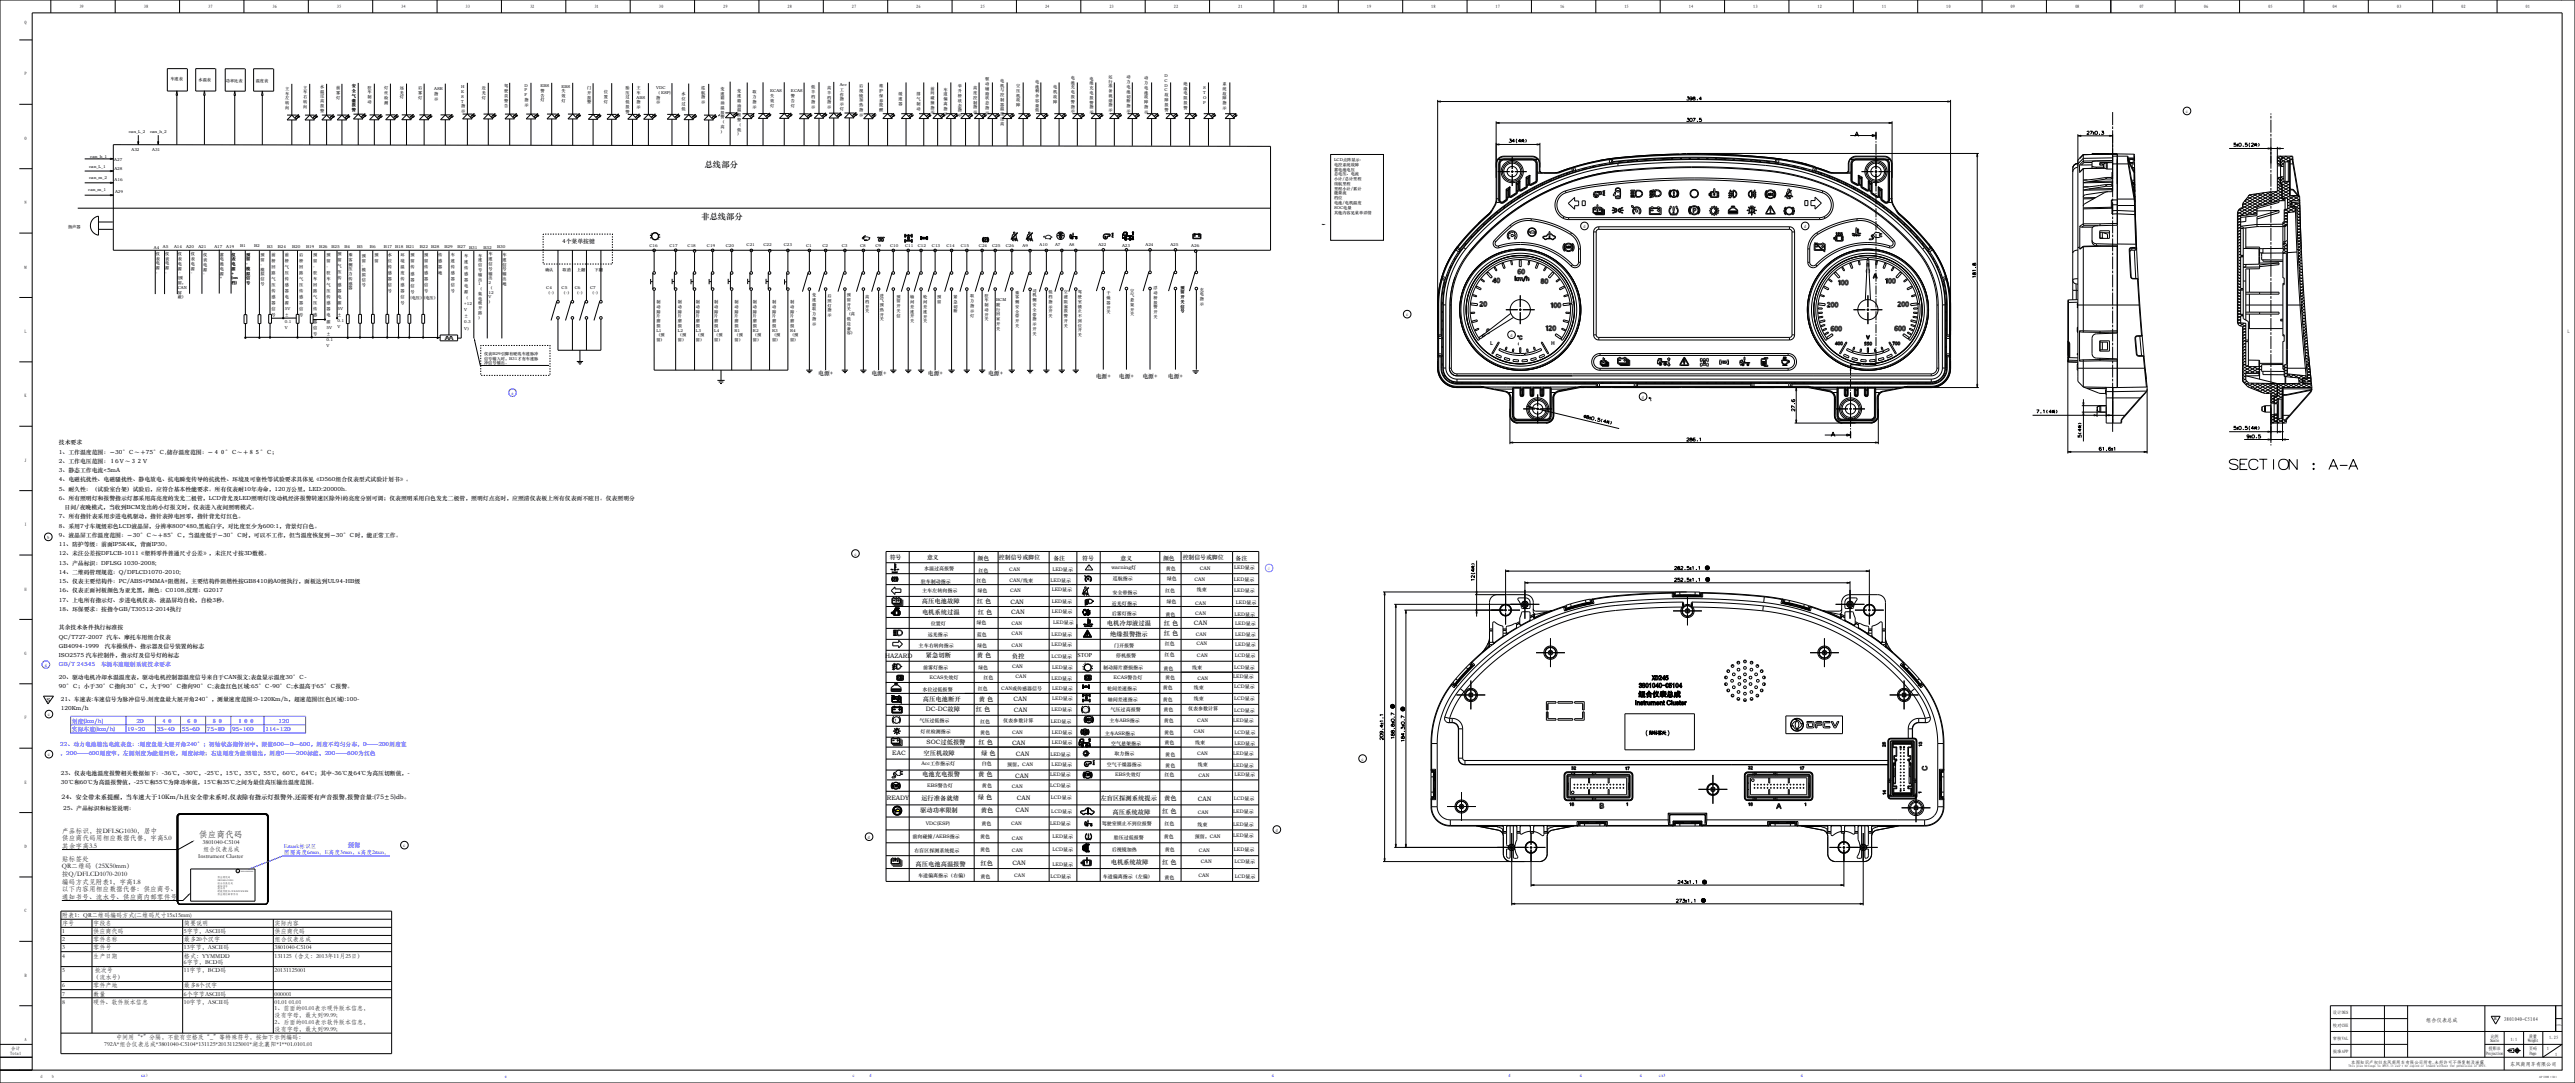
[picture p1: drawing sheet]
<svg xmlns="http://www.w3.org/2000/svg" width="2000mm" height="841mm" viewBox="0 0 2000 841" stroke-linecap="round" stroke-linejoin="round" font-family="sans-serif">
<defs><g id="words">
<text font-size="6.8" x="155" y="650">供应商代码</text>
<g font-size="6.5">
<text x="547" y="129">总线部分</text>
<text x="544" y="170">非总线部分</text>
</g>
<g font-size="5.3">
<text x="48" y="647">产品标识，按DFLSG1030，居中</text>
<text x="48" y="652">供应商代码用相应数据代替，字高5.0</text>
<text x="48" y="658">其余字高3.5</text>
<text x="48" y="668">贴标签处</text>
<text x="48" y="674">QR二维码（25X50mm）</text>
<text x="48" y="680">按Q/DFLCD1070-2010</text>
<text x="48" y="686">编码方式见附表1，字高1.8</text>
<text x="48" y="692">以下内容用相应数据代替：供应商号、</text>
<text x="48" y="698">通知书号、流水号、供应商内部零件号</text>
</g>
<g font-size="4.9">
<text x="716" y="468">高压电池故障</text>
<text x="759" y="468">红 色</text>
<text x="785" y="469">CAN</text>
<text x="716" y="477">电机系统过温</text>
<text x="760" y="476">红 色</text>
<text x="785" y="477">CAN</text>
<text x="860" y="485">电机冷却液过温</text>
<text x="904" y="485">红 色</text>
<text x="927" y="485">CAN</text>
<text x="862" y="494">绝缘报警指示</text>
<text x="904" y="493">红 色</text>
<text x="688" y="511">HAZARD</text>
<text x="719" y="511">紧急切断</text>
<text x="759" y="510">黄 色</text>
<text x="786" y="511">负控</text>
<text x="717" y="545">高压电池断开</text>
<text x="760" y="544">黄 色</text>
<text x="787" y="544">CAN</text>
<text x="719" y="552">DC-DC故障</text>
<text x="758" y="552">红 色</text>
<text x="787" y="553">CAN</text>
<text x="720" y="578">SOC过低报警</text>
<text x="760" y="578">红 色</text>
<text x="786" y="578">CAN</text>
<text x="693" y="586">EAC</text>
<text x="717" y="587">空压机故障</text>
<text x="762" y="587">绿 色</text>
<text x="789" y="587">CAN</text>
<text x="716" y="603">电池充电报警</text>
<text x="760" y="603">黄 色</text>
<text x="788" y="604">CAN</text>
<text x="48" y="620">24、安全带未系提醒，当车速大于10Km/h且安全带未系时,仪表除有指示灯报警外,还需要有声音报警,报警音量:(75±5)db。</text>
<text x="689" y="621">READY</text>
<text x="716" y="621">运行准备就绪</text>
<text x="760" y="621">绿 色</text>
<text x="790" y="621">CAN</text>
<text x="855" y="621">左盲区探测系统提示</text>
<text x="904" y="621">黄色</text>
<text x="930" y="622">CAN</text>
<text x="715" y="631">驱动功率限制</text>
<text x="762" y="630">黄色</text>
<text x="789" y="630">CAN</text>
<text x="864" y="632">高压系统故障</text>
<text x="903" y="631">红 色</text>
<text x="762" y="671">红色</text>
<text x="786" y="671">CAN</text>
<text x="863" y="671">电机系统故障</text>
<text x="903" y="671">红 色</text>
<text x="711" y="672">高压电池高温报警</text>
</g>
<text font-size="4.9" fill="#00f" x="270" y="658">预留</text>
<g font-size="4.7">
<text x="157" y="656">3801040-C5104</text>
<text x="158" y="661">组合仪表总成</text>
<text x="154" y="666">Instrument Cluster</text>
<text x="48" y="712">附表1：QR二维码编码方式(二维码尺寸15x15mm)</text>
<text x="48" y="718">序号</text>
<text x="72" y="718">字段名</text>
<text x="143" y="718">简要说明</text>
<text x="213" y="718">实际内容</text>
<text x="48" y="725">1</text>
<text x="72" y="725">供应商代码</text>
<text x="143" y="725">5字节，ASCII码</text>
<text x="213" y="725">供应商代码</text>
<text x="48" y="731">2</text>
<text x="72" y="731">零件名称</text>
<text x="143" y="731">最多20个汉字</text>
<text x="213" y="731">组合仪表总成</text>
<text x="48" y="737">3</text>
<text x="72" y="737">零件号</text>
<text x="143" y="737">13字节，ASCII码</text>
<text x="213" y="737">3801040-C5104</text>
<text x="48" y="744">4</text>
<text x="72" y="744">生产日期</text>
<text x="143" y="744">格式：YYMMDD</text>
<text x="213" y="744">131125（含义：2013年11月25日）</text>
<text x="143" y="749">6字节，BCD码</text>
<text x="48" y="755">5</text>
<text x="74" y="755">批次号</text>
<text x="143" y="755">11字节，BCD码</text>
<text x="213" y="755">20131125001</text>
<text x="72" y="760">（流水号）</text>
<text x="48" y="767">6</text>
<text x="72" y="767">零件产地</text>
<text x="143" y="767">最多8个汉字</text>
<text x="48" y="773">7</text>
<text x="72" y="773">数量</text>
<text x="143" y="773">6个字节ASCII码</text>
<text x="213" y="773">000001</text>
<text x="48" y="779">8</text>
<text x="72" y="779">硬件、软件版本信息</text>
<text x="143" y="779">10字节，ASCII码</text>
<text x="213" y="779">01.01 01.01</text>
<text x="213" y="785">1、前面的01.01表示硬件版本信息，</text>
<text x="213" y="790">没有字母，最大到99.99;</text>
<text x="213" y="795">2、后面的01.01表示软件版本信息，</text>
<text x="213" y="801">没有字母，最大到99.99;</text>
<text x="90" y="807">中间用“*”分隔，不能有空格及“_”等特殊符号，按如下示例编码：</text>
<text x="81" y="812">792A*组合仪表总成*3801040-C5104*131125*20131125001*湖北襄阳*1**01.0101.01</text>
</g>
<g font-size="4.6">
<text x="837" y="510">STOP</text>
<text x="842" y="553">！</text>
</g>
<g font-size="4.5">
<text x="437" y="189">4个菜单按键</text>
<text x="1157" y="268">L</text>
<text x="1205" y="268">H</text>
<text x="636" y="291">电源+</text>
<text x="677" y="291">电源+</text>
<text x="721" y="291">电源+</text>
<text x="767" y="291">电源+</text>
<text x="851" y="293">电源+</text>
<text x="869" y="293">电源+</text>
<text x="887" y="293">电源+</text>
<text x="907" y="293">电源+</text>
<text x="46" y="345">技术要求</text>
<text x="46" y="352">1、工作温度范围：－30°Ｃ～＋75°Ｃ,储存温度范围：－４０°Ｃ～＋８５°Ｃ；</text>
<text x="46" y="360">2、工作电压范围：１6Ｖ～３２Ｖ</text>
<text x="46" y="367">3、静态工作电流&lt;5mA</text>
<text x="46" y="374">4、电磁抗扰性、电磁骚扰性、静电放电、抗电瞬变传导的抗扰性、环境及可靠性等试验要求具体见《D560组合仪表型式试验计划书》。</text>
<text x="46" y="381">5、耐久性：（试验室台架）试验后，应符合基本性能要求。所有仪表耐10年寿命，120万公里，LED:20000h.</text>
<text x="46" y="388">6、所有照明灯和报警指示灯都采用高亮度的发光二极管，LCD背光及LED照明灯(发动机经济报警转速区除外)的亮度分别可调；仪表照明采用白色发光二极管，照明灯点亮时，应照清仪表板上所有仪表而不眩目。仪表照明分</text>
<text x="50" y="395">日间/夜晚模式，当收到BCM发出的小灯报文时，仪表进入夜间照明模式。</text>
<text x="46" y="403">7、所有指针表采用步进电机驱动，指针表掉电回零，指针背光灯红色。</text>
<text x="46" y="410">8、采用7寸车规级彩色LCD液晶屏，分辨率800*480,黑底白字，对比度至少为600:1，背景灯白色。</text>
<text x="46" y="417">9、液晶屏工作温度范围：－30°Ｃ～＋85°Ｃ，当温度低于－30°Ｃ时，可以不工作，但当温度恢复到－30°Ｃ时，能正常工作。</text>
<text x="46" y="424">11、防护等级：前面IP5K4K，背面IP30。</text>
<text x="46" y="431">12、未注公差按DFLCB-1011《塑料零件普通尺寸公差》，未注尺寸按3D数模。</text>
<text x="691" y="434">符号</text>
<text x="720" y="434">意义</text>
<text x="759" y="435">颜色</text>
<text x="776" y="434">控制信号或脚位</text>
<text x="818" y="435">备注</text>
<text x="841" y="435">符号</text>
<text x="870" y="435">意义</text>
<text x="903" y="435">颜色</text>
<text x="919" y="434">控制信号或脚位</text>
<text x="960" y="435">备注</text>
<text x="46" y="439">13、产品标识：DFLSG 1030-2008;</text>
<text x="46" y="446">14、二维码管理规范：Q/DFLCD1070-2010;</text>
<text x="46" y="453">15、仪表主要结构件：PC/ABS+PMMA+阻燃剂，主要结构件阻燃性按GB8410的A0级执行，面板达到UL94-HB级</text>
<text x="46" y="460">16、仪表正面衬板颜色为亚光黑，颜色：C0108,纹理：G2017</text>
<text x="46" y="467">17、上电所有指示灯、步进电机仪表、液晶屏均自检，自检3秒。</text>
<text x="46" y="474">18、环保要求：按指令GB/T30512-2014执行</text>
<text x="46" y="489">其余技术条件执行标准按</text>
<text x="46" y="496">QC/T727-2007 汽车、摩托车用组合仪表</text>
<text x="46" y="503">GB4094-1999</text>
<text x="81" y="503">汽车操纵件、指示器及信号装置的标志</text>
<text x="46" y="510">ISO2575 汽车控制件，指示灯及信号灯的标志</text>
<text x="46" y="527">20、驱动电机冷却水温温度表，驱动电机控制器温度信号来自于CAN报文;表盘显示温度30°Ｃ-</text>
<text x="46" y="534">90°Ｃ；小于30°Ｃ指向30°Ｃ，大于90°Ｃ指向90°Ｃ;表盘红色区域:65°Ｃ-90°Ｃ;水温高于65°Ｃ报警。</text>
<text x="36" y="545">S</text>
<text x="47" y="544">21、车速表:车速信号为脉冲信号,刻度盘最大展开角240°，测量速度范围:0-120Km/h，超速范围(红色区域):100-</text>
<text x="47" y="552">120Km/h</text>
<text x="695" y="561">！</text>
<text x="47" y="602">23、仪表电池温度报警相关数据如下：-36℃，-30℃，-25℃，15℃，35℃，55℃，60℃，64℃；其中-36℃及64℃为高压切断值，-</text>
<text x="47" y="609">30℃和60℃为高温报警值，-25℃和55℃为降功率值，15℃和35℃之间为最佳高压输出温度范围。</text>
<text x="49" y="629">25、产品标识和标签说明：</text>
<text x="1937" y="792">s</text>
</g>
<g font-size="4.5" fill="#00f">
<text x="46" y="518">GB/T 24545</text>
<text x="78" y="518">车辆车速限制系统技术要求</text>
<text x="56" y="561">刻度(km/h)</text>
<text x="106" y="561">20</text>
<text x="125" y="561">４０</text>
<text x="145" y="561">６０</text>
<text x="164" y="561">８０</text>
<text x="184" y="561">１００</text>
<text x="216" y="561">120</text>
<text x="56" y="568">实际车速(km/h)</text>
<text x="99" y="568">19~20</text>
<text x="122" y="568">35~40</text>
<text x="141" y="568">55~60</text>
<text x="161" y="568">75~80</text>
<text x="180" y="568">95~100</text>
<text x="206" y="568">114~120</text>
<text x="47" y="579">22、动力电池输出电流表盘：:刻度盘最大展开角240°；初始状态指针居中，限值600—0—600，刻度不均匀分布，0——200刻度宽</text>
<text x="47" y="586">，200——600刻度窄，左侧刻度为能量回收，刻度标绿；右边刻度为能量输出，刻度0——200标蓝，200——600为红色</text>
<text x="221" y="658">Emark标识区</text>
<text x="221" y="664">圆圈高度6mm，E高度3mm，x高度2mm，</text>
</g>
<g font-size="4.1">
<text x="1885" y="793">组合仪表总成</text>
<text x="1945" y="793">3801040-C5104</text>
</g>
<text font-size="4" x="1950" y="827">东风商用车有限公司</text>
<g font-size="3.9">
<text x="718" y="443">水温过高报警</text>
<text x="760" y="444">红色</text>
<text x="784" y="443">CAN</text>
<text x="817" y="443">LED显示</text>
<text x="845" y="442">!</text>
<text x="863" y="442">warning灯</text>
<text x="905" y="442">黄色</text>
<text x="932" y="443">CAN</text>
<text x="958" y="442">LED显示</text>
<text x="715" y="452">驻车制动指示</text>
<text x="758" y="452">红色</text>
<text x="784" y="452">CAN/线束</text>
<text x="816" y="452">LED显示</text>
<text x="864" y="451">巡航指示</text>
<text x="906" y="451">绿色</text>
<text x="928" y="451">CAN</text>
<text x="958" y="451">LED显示</text>
<text x="716" y="460">主车左转向指示</text>
<text x="759" y="460">绿色</text>
<text x="785" y="460">CAN</text>
<text x="817" y="459">LED显示</text>
<text x="864" y="461">安全带指示</text>
<text x="905" y="460">红色</text>
<text x="929" y="459">线束</text>
<text x="959" y="460">LED显示</text>
<text x="817" y="468">LED显示</text>
<text x="864" y="470">近光灯指示</text>
<text x="906" y="469">绿色</text>
<text x="928" y="470">CAN</text>
<text x="960" y="469">LED显示</text>
<text x="817" y="476">LED显示</text>
<text x="864" y="477">后雾灯指示</text>
<text x="905" y="478">黄色</text>
<text x="928" y="478">CAN</text>
<text x="959" y="478">LED显示</text>
<text x="723" y="485">位置灯</text>
<text x="758" y="485">绿色</text>
<text x="786" y="485">CAN</text>
<text x="818" y="485">LED显示</text>
<text x="959" y="485">LED显示</text>
<text x="721" y="494">远光指示</text>
<text x="759" y="494">蓝色</text>
<text x="786" y="493">CAN</text>
<text x="817" y="494">LED显示</text>
<text x="929" y="494">CAN</text>
<text x="959" y="494">LED显示</text>
<text x="714" y="502">主车右转向指示</text>
<text x="759" y="503">绿色</text>
<text x="786" y="502">CAN</text>
<text x="817" y="502">LED显示</text>
<text x="865" y="502">门开报警</text>
<text x="905" y="501">红色</text>
<text x="929" y="501">CAN</text>
<text x="959" y="501">LED显示</text>
<text x="905" y="509">红色</text>
<text x="930" y="510">CAN</text>
<text x="817" y="511">LCD显示</text>
<text x="867" y="510">停机报警</text>
<text x="959" y="510">LCD显示</text>
<text x="717" y="520">前雾灯指示</text>
<text x="760" y="520">绿色</text>
<text x="786" y="519">CAN</text>
<text x="817" y="519">LED显示</text>
<text x="857" y="520">制动蹄片磨损指示</text>
<text x="904" y="520">黄色</text>
<text x="926" y="519">线束</text>
<text x="958" y="520">LCD显示</text>
<text x="722" y="527">ECAS失效灯</text>
<text x="764" y="527">红色</text>
<text x="789" y="526">CAN</text>
<text x="817" y="528">LED显示</text>
<text x="865" y="528">ECAS警告灯</text>
<text x="905" y="527">黄色</text>
<text x="958" y="527">LED显示</text>
<text x="930" y="528">CAN</text>
<text x="717" y="536">水位过低报警</text>
<text x="759" y="535">红色</text>
<text x="778" y="536">CAN或传感器信号</text>
<text x="817" y="536">LED显示</text>
<text x="860" y="536">轮间差速指示</text>
<text x="903" y="535">黄色</text>
<text x="927" y="535">线束</text>
<text x="958" y="535">LCD显示</text>
<text x="817" y="544">LED显示</text>
<text x="860" y="544">轴间差速指示</text>
<text x="903" y="544">黄色</text>
<text x="927" y="544">线束</text>
<text x="958" y="544">LCD显示</text>
<text x="817" y="552">LED显示</text>
<text x="904" y="552">黄色</text>
<text x="923" y="552">仪表参数计算</text>
<text x="863" y="552">气压过高报警</text>
<text x="958" y="553">LCD显示</text>
<text x="714" y="561">气压过低指示</text>
<text x="761" y="561">红色</text>
<text x="779" y="561">仪表参数计算</text>
<text x="816" y="561">LED显示</text>
<text x="862" y="560">主车ABS指示</text>
<text x="904" y="561">黄色</text>
<text x="930" y="560">CAN</text>
<text x="958" y="561">LED显示</text>
<text x="715" y="569">灯丝检测指示</text>
<text x="761" y="570">黄色</text>
<text x="817" y="570">LED显示</text>
<text x="927" y="569">CAN</text>
<text x="959" y="570">LCD显示</text>
<text x="786" y="570">CAN</text>
<text x="858" y="571">主车ASR指示</text>
<text x="904" y="570">黄色</text>
<text x="817" y="578">LED显示</text>
<text x="863" y="578">空气悬架指示</text>
<text x="904" y="578">黄色</text>
<text x="928" y="578">线束</text>
<text x="959" y="579">LED显示</text>
<text x="816" y="587">LED显示</text>
<text x="866" y="586">取力指示</text>
<text x="905" y="587">黄色</text>
<text x="930" y="586">CAN</text>
<text x="958" y="587">LED显示</text>
<text x="716" y="594">Acc工作指示灯</text>
<text x="763" y="594">白色</text>
<text x="782" y="595">预留，CAN</text>
<text x="817" y="595">LED显示</text>
<text x="860" y="595">空气干燥器指示</text>
<text x="905" y="595">黄色</text>
<text x="930" y="595">线束</text>
<text x="958" y="595">LED显示</text>
<text x="816" y="603">LED显示</text>
<text x="866" y="603">EBS失效灯</text>
<text x="905" y="603">红色</text>
<text x="931" y="603">CAN</text>
<text x="959" y="602">LED显示</text>
<text x="720" y="611">EBS警告灯</text>
<text x="763" y="611">黄色</text>
<text x="786" y="612">CAN</text>
<text x="816" y="611">LCD显示</text>
<text x="816" y="620">LCD显示</text>
<text x="958" y="621">LCD显示</text>
<text x="817" y="631">LCD显示</text>
<text x="930" y="632">CAN</text>
<text x="958" y="631">LED显示</text>
<text x="719" y="641">VDC(ESP)</text>
<text x="762" y="641">黄色</text>
<text x="785" y="641">CAN</text>
<text x="816" y="641">LED显示</text>
<text x="856" y="641">驾驶室锁止不到位报警</text>
<text x="905" y="641">红色</text>
<text x="930" y="641">线束</text>
<text x="958" y="642">LED显示</text>
<text x="709" y="650">前向碰撞/AEBS指示</text>
<text x="761" y="651">黄色</text>
<text x="786" y="652">CAN</text>
<text x="817" y="651">LED显示</text>
<text x="865" y="651">胎压过低报警</text>
<text x="904" y="651">黄色</text>
<text x="928" y="651">预留，CAN</text>
<text x="958" y="650">LED显示</text>
<text x="710" y="662">右盲区探测系统提示</text>
<text x="761" y="661">黄色</text>
<text x="786" y="662">CAN</text>
<text x="817" y="661">LCD显示</text>
<text x="864" y="661">后视镜加热</text>
<text x="905" y="661">黄色</text>
<text x="931" y="661">CAN</text>
<text x="958" y="661">LED显示</text>
<text x="933" y="670">CAN</text>
<text x="959" y="670">LCD显示</text>
<text x="817" y="672">LED显示</text>
<text x="713" y="681">车道偏离指示（右偏）</text>
<text x="761" y="682">黄色</text>
<text x="788" y="681">CAN</text>
<text x="816" y="681">LCD显示</text>
<text x="857" y="682">车道偏离指示（左偏）</text>
<text x="905" y="682">黄色</text>
<text x="931" y="681">CAN</text>
<text x="959" y="682">LCD显示</text>
</g>
<g font-size="3.5">
<text x="62" y="6">39</text>
<text x="112" y="6">38</text>
<text x="162" y="6">37</text>
<text x="212" y="6">36</text>
<text x="262" y="6">35</text>
<text x="312" y="6">34</text>
<text x="362" y="6">33</text>
<text x="412" y="6">32</text>
<text x="462" y="6">31</text>
<text x="512" y="6">30</text>
<text x="562" y="6">29</text>
<text x="612" y="6">28</text>
<text x="662" y="6">27</text>
<text x="712" y="6">26</text>
<text x="762" y="6">25</text>
<text x="812" y="6">24</text>
<text x="862" y="6">23</text>
<text x="912" y="6">22</text>
<text x="962" y="6">21</text>
<text x="1012" y="6">20</text>
<text x="1062" y="6">19</text>
<text x="1112" y="6">18</text>
<text x="1162" y="6">17</text>
<text x="1212" y="6">16</text>
<text x="1262" y="6">15</text>
<text x="1312" y="6">14</text>
<text x="1362" y="6">13</text>
<text x="1412" y="6">12</text>
<text x="1462" y="6">11</text>
<text x="1512" y="6">10</text>
<text x="1562" y="6">09</text>
<text x="1612" y="6">08</text>
<text x="1662" y="6">07</text>
<text x="1712" y="6">06</text>
<text x="1762" y="6">05</text>
<text x="1812" y="6">04</text>
<text x="1862" y="6">03</text>
<text x="1912" y="6">02</text>
<text x="1962" y="6">01</text>
<text x="19" y="19">Q</text>
<text x="19" y="59">P</text>
<text x="1698" y="88">c</text>
<text x="19" y="109">O</text>
<text x="19" y="159">N</text>
<text x="1230" y="177">d</text>
<text x="1401" y="177">d</text>
<text x="19" y="209">M</text>
<text x="1092" y="246">c</text>
<text x="19" y="259">L</text>
<text x="1173" y="262">d</text>
<text x="1994" y="259">L</text>
<text x="19" y="309">K</text>
<text x="1275" y="310">d</text>
<text x="19" y="359">J</text>
<text x="19" y="409">I</text>
<text x="37" y="419">b</text>
<text x="664" y="432">c</text>
<text x="19" y="459">H</text>
<text x="19" y="509">G</text>
<text x="37" y="556">c</text>
<text x="19" y="559">F</text>
<text x="37" y="587">c</text>
<text x="1057" y="591">c</text>
<text x="19" y="609">E</text>
<text x="991" y="646">d</text>
<text x="674" y="651">d</text>
<text x="19" y="659">D</text>
<text x="313" y="658">c</text>
<text x="19" y="709">C</text>
<text x="19" y="759">B</text>
<text x="1812" y="788">设计DES</text>
<text x="1812" y="798">校对CHE</text>
<text x="19" y="809">A</text>
<text x="1812" y="808">审核VAL</text>
<text x="1934" y="809">Scale</text>
<text x="1934" y="806">比例</text>
<text x="1950" y="808">1:1</text>
<text x="1963" y="809">Weight</text>
<text x="1964" y="806">质量</text>
<text x="1980" y="807">1.25</text>
<text x="9" y="815">合计</text>
<text x="1933" y="815">投影法</text>
<text x="1964" y="815">页码</text>
<text x="1978" y="816">1</text>
<text x="8" y="819">Total</text>
<text x="1812" y="818">批准APP</text>
<text x="1931" y="819">Projection</text>
<text x="1965" y="819">Page</text>
<text x="1985" y="820">1</text>
<text x="1826" y="826">本图知识产权归东风商用车有限公司所有,未经许可不得复制及泄露</text>
</g>
<g font-size="3.5" fill="#00f">
<text x="397" y="307">e</text>
<text x="35" y="518">d</text>
<text x="110" y="836">cx3</text>
<text x="392" y="837">e</text>
<text x="662" y="836">c</text>
<text x="675" y="836">d</text>
<text x="988" y="836">d</text>
<text x="1172" y="836">d</text>
<text x="1227" y="836">d</text>
<text x="1274" y="836">d</text>
<text x="1288" y="836">cx3</text>
<text x="1399" y="836">d</text>
</g>
<text font-size="3.5" fill="#f0f" x="985" y="443">d</text>
<g font-size="3.5" fill="#008000">
<text x="32" y="837">d</text>
<text x="40" y="837">b</text>
</g>
<g font-size="3.2">
<text x="904" y="60">D</text>
<text x="132" y="62">车速表</text>
<text x="154" y="63">水温表</text>
<text x="175" y="63">功率比表</text>
<text x="199" y="64">温度表</text>
<text x="765" y="62">驱</text>
<text x="777" y="64">电</text>
<text x="804" y="64">电</text>
<text x="832" y="61">电</text>
<text x="832" y="65">池</text>
<text x="846" y="62">电</text>
<text x="846" y="66">池</text>
<text x="861" y="60">运</text>
<text x="861" y="64">行</text>
<text x="875" y="61">动</text>
<text x="875" y="65">力</text>
<text x="889" y="62">动</text>
<text x="889" y="65">力</text>
<text x="904" y="64">C</text>
<text x="919" y="66">绝</text>
<text x="222" y="70">主</text>
<text x="235" y="69">主</text>
<text x="249" y="68">水</text>
<text x="249" y="72">温</text>
<text x="261" y="69">前</text>
<text x="273" y="68">安</text>
<text x="273" y="71">全</text>
<text x="285" y="69">驻</text>
<text x="298" y="69">灯</text>
<text x="311" y="69">远</text>
<text x="325" y="69">后</text>
<text x="337" y="70">ASR</text>
<text x="358" y="69">H</text>
<text x="374" y="69">近</text>
<text x="392" y="68">驾</text>
<text x="392" y="72">驶</text>
<text x="407" y="67">D</text>
<text x="407" y="71">P</text>
<text x="420" y="68">EBS</text>
<text x="420" y="71">警</text>
<text x="436" y="68">EBS</text>
<text x="436" y="72">失</text>
<text x="456" y="69">门</text>
<text x="486" y="69">胎</text>
<text x="494" y="69">主</text>
<text x="510" y="69">VDC</text>
<text x="545" y="69">巡</text>
<text x="560" y="70">变</text>
<text x="573" y="72">变</text>
<text x="598" y="72">ECAS</text>
<text x="614" y="72">ECAS</text>
<text x="630" y="69">低</text>
<text x="642" y="69">高</text>
<text x="652" y="67">Acc</text>
<text x="652" y="71">工</text>
<text x="667" y="68">后</text>
<text x="667" y="71">视</text>
<text x="683" y="68">维</text>
<text x="683" y="71">护</text>
<text x="723" y="70">前</text>
<text x="733" y="70">车</text>
<text x="744" y="68">举</text>
<text x="744" y="72">升</text>
<text x="756" y="69">高</text>
<text x="765" y="66">动</text>
<text x="765" y="70">辅</text>
<text x="777" y="67">机</text>
<text x="777" y="71">与</text>
<text x="789" y="68">空</text>
<text x="789" y="71">压</text>
<text x="804" y="68">池</text>
<text x="804" y="72">剩</text>
<text x="818" y="69">电</text>
<text x="832" y="69">充</text>
<text x="846" y="69">充</text>
<text x="861" y="68">准</text>
<text x="861" y="72">备</text>
<text x="875" y="68">电</text>
<text x="889" y="69">电</text>
<text x="904" y="67">D</text>
<text x="904" y="71">C</text>
<text x="919" y="70">缘</text>
<text x="934" y="69">S</text>
<text x="949" y="66">系</text>
<text x="949" y="70">统</text>
<text x="222" y="74">车</text>
<text x="222" y="77">左</text>
<text x="235" y="73">车</text>
<text x="235" y="76">右</text>
<text x="249" y="76">过</text>
<text x="261" y="73">雾</text>
<text x="261" y="77">灯</text>
<text x="273" y="75">气</text>
<text x="285" y="72">车</text>
<text x="285" y="76">制</text>
<text x="298" y="73">丝</text>
<text x="298" y="77">检</text>
<text x="311" y="73">光</text>
<text x="311" y="76">灯</text>
<text x="325" y="73">雾</text>
<text x="325" y="77">灯</text>
<text x="337" y="74">指</text>
<text x="337" y="77">示</text>
<text x="358" y="72">E</text>
<text x="358" y="76">S</text>
<text x="374" y="73">光</text>
<text x="374" y="77">灯</text>
<text x="392" y="75">员</text>
<text x="407" y="75">F</text>
<text x="420" y="75">告</text>
<text x="436" y="75">效</text>
<text x="456" y="73">开</text>
<text x="456" y="77">报</text>
<text x="469" y="72">位</text>
<text x="469" y="76">置</text>
<text x="486" y="73">压</text>
<text x="486" y="76">过</text>
<text x="494" y="73">车</text>
<text x="494" y="77">ABS</text>
<text x="510" y="73">（ ESP)</text>
<text x="510" y="77">指</text>
<text x="529" y="74">水</text>
<text x="529" y="78">位</text>
<text x="545" y="73">航</text>
<text x="545" y="76">指</text>
<text x="560" y="73">速</text>
<text x="560" y="77">箱</text>
<text x="573" y="75">速</text>
<text x="584" y="73">取</text>
<text x="584" y="76">力</text>
<text x="598" y="75">失</text>
<text x="614" y="75">警</text>
<text x="630" y="72">半</text>
<text x="630" y="76">档</text>
<text x="642" y="73">半</text>
<text x="642" y="77">档</text>
<text x="652" y="74">作</text>
<text x="652" y="78">指</text>
<text x="667" y="75">镜</text>
<text x="683" y="75">保</text>
<text x="698" y="74">缓</text>
<text x="698" y="78">速</text>
<text x="712" y="74">排</text>
<text x="712" y="78">气</text>
<text x="723" y="73">向</text>
<text x="723" y="77">碰</text>
<text x="733" y="74">道</text>
<text x="733" y="78">偏</text>
<text x="744" y="75">桥</text>
<text x="756" y="73">度</text>
<text x="756" y="77">控</text>
<text x="765" y="74">助</text>
<text x="765" y="77">状</text>
<text x="777" y="75">控</text>
<text x="789" y="75">机</text>
<text x="804" y="75">余</text>
<text x="818" y="72">机</text>
<text x="818" y="76">故</text>
<text x="832" y="72">电</text>
<text x="832" y="76">报</text>
<text x="846" y="73">电</text>
<text x="846" y="77">报</text>
<text x="861" y="75">就</text>
<text x="875" y="72">池</text>
<text x="875" y="76">切</text>
<text x="889" y="73">池</text>
<text x="889" y="76">故</text>
<text x="904" y="75">故</text>
<text x="919" y="73">电</text>
<text x="919" y="77">阻</text>
<text x="934" y="73">T</text>
<text x="934" y="77">O</text>
<text x="949" y="74">故</text>
<text x="949" y="77">障</text>
<text x="222" y="81">转</text>
<text x="235" y="80">转</text>
<text x="235" y="84">向</text>
<text x="249" y="79">高</text>
<text x="249" y="83">报</text>
<text x="273" y="79">囊</text>
<text x="273" y="83">报</text>
<text x="285" y="80">动</text>
<text x="298" y="80">测</text>
<text x="358" y="80">T</text>
<text x="358" y="83">指</text>
<text x="392" y="79">警</text>
<text x="392" y="83">告</text>
<text x="407" y="78">指</text>
<text x="407" y="82">示</text>
<text x="420" y="79">灯</text>
<text x="436" y="79">灯</text>
<text x="456" y="80">警</text>
<text x="469" y="80">灯</text>
<text x="486" y="80">低</text>
<text x="486" y="84">报</text>
<text x="494" y="80">指</text>
<text x="510" y="80">示</text>
<text x="529" y="82">过</text>
<text x="545" y="80">示</text>
<text x="560" y="81">油</text>
<text x="573" y="79">箱</text>
<text x="573" y="83">油</text>
<text x="584" y="80">指</text>
<text x="584" y="84">示</text>
<text x="598" y="79">效</text>
<text x="598" y="83">灯</text>
<text x="614" y="79">告</text>
<text x="614" y="83">灯</text>
<text x="630" y="80">指</text>
<text x="630" y="84">示</text>
<text x="642" y="80">指</text>
<text x="642" y="84">示</text>
<text x="652" y="82">示</text>
<text x="667" y="79">加</text>
<text x="667" y="82">热</text>
<text x="683" y="79">养</text>
<text x="683" y="83">提</text>
<text x="698" y="82">器</text>
<text x="712" y="82">制</text>
<text x="723" y="81">撞</text>
<text x="733" y="82">离</text>
<text x="744" y="79">状</text>
<text x="744" y="83">态</text>
<text x="756" y="81">制</text>
<text x="765" y="81">态</text>
<text x="777" y="78">制</text>
<text x="777" y="82">器</text>
<text x="789" y="79">故</text>
<text x="789" y="82">障</text>
<text x="804" y="79">容</text>
<text x="804" y="83">量</text>
<text x="818" y="80">障</text>
<text x="832" y="80">警</text>
<text x="832" y="84">指</text>
<text x="846" y="80">警</text>
<text x="861" y="79">绪</text>
<text x="861" y="83">指</text>
<text x="875" y="79">断</text>
<text x="875" y="83">指</text>
<text x="889" y="80">障</text>
<text x="889" y="84">指</text>
<text x="904" y="78">障</text>
<text x="904" y="82">报</text>
<text x="919" y="81">报</text>
<text x="934" y="80">P</text>
<text x="949" y="81">指</text>
<text x="222" y="85">向</text>
<text x="249" y="87">警</text>
<text x="273" y="86">警</text>
<text x="358" y="87">示</text>
<text x="486" y="88">警</text>
<text x="494" y="84">示</text>
<text x="529" y="85">低</text>
<text x="560" y="84">温</text>
<text x="560" y="88">报</text>
<text x="573" y="87">温</text>
<text x="652" y="85">灯</text>
<text x="667" y="86">指</text>
<text x="667" y="90">示</text>
<text x="683" y="86">醒</text>
<text x="712" y="85">动</text>
<text x="723" y="84">指</text>
<text x="723" y="88">示</text>
<text x="733" y="85">指</text>
<text x="733" y="89">示</text>
<text x="744" y="86">指</text>
<text x="756" y="84">指</text>
<text x="756" y="88">示</text>
<text x="765" y="85">指</text>
<text x="765" y="88">示</text>
<text x="777" y="86">温</text>
<text x="777" y="89">度</text>
<text x="804" y="86">低</text>
<text x="832" y="87">示</text>
<text x="846" y="84">指</text>
<text x="846" y="88">示</text>
<text x="861" y="86">示</text>
<text x="875" y="87">示</text>
<text x="889" y="87">示</text>
<text x="904" y="86">警</text>
<text x="919" y="84">警</text>
<text x="949" y="85">示</text>
<text x="560" y="92">警</text>
<text x="560" y="96">（</text>
<text x="573" y="90">报</text>
<text x="573" y="94">警</text>
<text x="744" y="90">示</text>
<text x="777" y="93">过</text>
<text x="560" y="99">高</text>
<text x="573" y="98">（</text>
<text x="573" y="101">低</text>
<text x="777" y="97">高</text>
<text x="100" y="103">can_L_2</text>
<text x="117" y="103">can_h_2</text>
<text x="560" y="103">）</text>
<text x="573" y="105">）</text>
<text x="102" y="117">A32</text>
<text x="118" y="117">A31</text>
<text x="70" y="123">can_h_1</text>
<text x="89" y="125">A27</text>
<text x="1036" y="125">LCD点阵显示:</text>
<text x="69" y="131">can_L_1</text>
<text x="1036" y="129">电控系统故障</text>
<text x="89" y="132">A28</text>
<text x="1036" y="133">蓄电池电压</text>
<text x="1036" y="136">总电压、电流</text>
<text x="69" y="139">can_m_2</text>
<text x="89" y="141">A16</text>
<text x="1036" y="140">小计/总计里程</text>
<text x="1036" y="144">续航里程</text>
<text x="69" y="149">can_m_1</text>
<text x="89" y="150">A29</text>
<text x="1036" y="147">里程小计/累计</text>
<text x="1036" y="151">能量流</text>
<text x="1036" y="155">档位</text>
<text x="1036" y="158">电池/电机温度</text>
<text x="1036" y="162">SOC电量</text>
<text x="1036" y="166">其他内容见菜单详情</text>
<text x="53" y="177">扬声器</text>
<text x="504" y="191">C16</text>
<text x="520" y="192">C17</text>
<text x="534" y="192">C18</text>
<text x="549" y="192">C19</text>
<text x="564" y="191">C20</text>
<text x="580" y="191">C21</text>
<text x="593" y="191">C22</text>
<text x="609" y="191">C23</text>
<text x="626" y="192">C1</text>
<text x="639" y="192">C2</text>
<text x="654" y="192">C3</text>
<text x="668" y="192">C8</text>
<text x="680" y="192">C9</text>
<text x="691" y="192">C10</text>
<text x="703" y="192">C11</text>
<text x="713" y="192">C12</text>
<text x="724" y="192">C13</text>
<text x="735" y="192">C14</text>
<text x="746" y="191">C15</text>
<text x="760" y="192">C24</text>
<text x="770" y="192">C25</text>
<text x="781" y="191">C26</text>
<text x="794" y="191">A9</text>
<text x="807" y="191">A10</text>
<text x="819" y="191">A7</text>
<text x="830" y="191">A8</text>
<text x="853" y="191">A22</text>
<text x="872" y="192">A23</text>
<text x="890" y="191">A24</text>
<text x="909" y="191">A25</text>
<text x="120" y="193">A4</text>
<text x="121" y="198">仪</text>
<text x="127" y="193">A5</text>
<text x="128" y="198">仪</text>
<text x="135" y="193">A14</text>
<text x="144" y="193">A20</text>
<text x="154" y="193">A21</text>
<text x="167" y="192">A17</text>
<text x="176" y="192">A19</text>
<text x="186" y="192">B1</text>
<text x="197" y="192">B2</text>
<text x="208" y="192">B3</text>
<text x="216" y="193">B24</text>
<text x="227" y="193">B20</text>
<text x="238" y="193">B19</text>
<text x="248" y="193">B26</text>
<text x="257" y="193">B25</text>
<text x="268" y="193">B4</text>
<text x="277" y="193">B5</text>
<text x="287" y="193">B6</text>
<text x="298" y="193">B17</text>
<text x="307" y="193">B18 B21</text>
<text x="326" y="193">B22</text>
<text x="335" y="193">B28</text>
<text x="345" y="193">B29</text>
<text x="355" y="193">B27</text>
<text x="364" y="193">B31</text>
<text x="375" y="193">B32</text>
<text x="386" y="193">B30</text>
<text x="925" y="192">A26</text>
<text x="121" y="202">表</text>
<text x="128" y="202">表</text>
<text x="138" y="198">仪</text>
<text x="138" y="202">表</text>
<text x="148" y="198">仪</text>
<text x="148" y="202">表</text>
<text x="158" y="199">仪</text>
<text x="158" y="203">表</text>
<text x="171" y="198">蓄</text>
<text x="171" y="202">电</text>
<text x="180" y="198">仪</text>
<text x="180" y="202">表</text>
<text x="191" y="198">预</text>
<text x="191" y="202">留</text>
<text x="202" y="199">预</text>
<text x="202" y="203">留</text>
<text x="211" y="199">前</text>
<text x="211" y="203">桥</text>
<text x="221" y="199">前</text>
<text x="221" y="203">桥</text>
<text x="232" y="199">后</text>
<text x="232" y="203">桥</text>
<text x="243" y="199">预</text>
<text x="243" y="203">留</text>
<text x="254" y="199">预</text>
<text x="254" y="203">留</text>
<text x="262" y="198">预</text>
<text x="262" y="203">留</text>
<text x="271" y="199">乘</text>
<text x="271" y="202">客</text>
<text x="281" y="200">预</text>
<text x="281" y="203">留</text>
<text x="291" y="199">预</text>
<text x="291" y="203">留</text>
<text x="301" y="199">水</text>
<text x="301" y="204">位</text>
<text x="311" y="199">环</text>
<text x="311" y="203">境</text>
<text x="319" y="199">预</text>
<text x="319" y="204">留</text>
<text x="329" y="199">预</text>
<text x="329" y="204">留</text>
<text x="340" y="198">传</text>
<text x="340" y="203">感</text>
<text x="350" y="199">车</text>
<text x="350" y="204">速</text>
<text x="361" y="199">车</text>
<text x="372" y="199">车</text>
<text x="372" y="203">速</text>
<text x="380" y="198">车</text>
<text x="380" y="202">速</text>
<text x="390" y="199">车</text>
<text x="390" y="203">速</text>
<text x="121" y="205">电</text>
<text x="121" y="209">源</text>
<text x="128" y="205">电</text>
<text x="128" y="209">源</text>
<text x="138" y="206">电</text>
<text x="138" y="209">源</text>
<text x="148" y="206">电</text>
<text x="148" y="209">源</text>
<text x="158" y="206">电</text>
<text x="171" y="206">池</text>
<text x="171" y="210">电</text>
<text x="180" y="206">电</text>
<text x="180" y="210">源</text>
<text x="191" y="206">-</text>
<text x="191" y="210">模</text>
<text x="202" y="207">-</text>
<text x="211" y="208">回</text>
<text x="221" y="208">气</text>
<text x="232" y="208">回</text>
<text x="254" y="208">-</text>
<text x="262" y="208">气</text>
<text x="271" y="206">侧</text>
<text x="271" y="210">压</text>
<text x="281" y="207">-</text>
<text x="301" y="208">传</text>
<text x="311" y="208">温</text>
<text x="319" y="208">传</text>
<text x="329" y="208">传</text>
<text x="340" y="208">器</text>
<text x="350" y="208">传</text>
<text x="361" y="204">速</text>
<text x="361" y="209">传</text>
<text x="372" y="207">信</text>
<text x="380" y="206">信</text>
<text x="380" y="209">号</text>
<text x="390" y="206">信</text>
<text x="390" y="210">号</text>
<text x="121" y="213">-</text>
<text x="128" y="213">-</text>
<text x="148" y="213">-</text>
<text x="158" y="210">源</text>
<text x="158" y="214">-</text>
<text x="171" y="213">源</text>
<text x="180" y="213">+</text>
<text x="191" y="213">拟</text>
<text x="202" y="210">模</text>
<text x="202" y="214">拟</text>
<text x="211" y="213">路</text>
<text x="221" y="213">压</text>
<text x="232" y="213">路</text>
<text x="243" y="213">驻</text>
<text x="254" y="213">驻</text>
<text x="262" y="212">压</text>
<text x="271" y="214">力</text>
<text x="281" y="211">模</text>
<text x="281" y="214">拟</text>
<text x="301" y="213">感</text>
<text x="311" y="213">度</text>
<text x="319" y="213">感</text>
<text x="329" y="213">感</text>
<text x="340" y="213">地</text>
<text x="350" y="213">感</text>
<text x="361" y="214">感</text>
<text x="372" y="210">号</text>
<text x="372" y="214">输</text>
<text x="380" y="213">输</text>
<text x="390" y="214">输</text>
<text x="423" y="210">确认</text>
<text x="437" y="210">取消</text>
<text x="448" y="210">上翻</text>
<text x="462" y="210">下翻</text>
<text x="138" y="217">(预</text>
<text x="138" y="221">留，</text>
<text x="171" y="217">+</text>
<text x="180" y="217">(on</text>
<text x="180" y="221">档)</text>
<text x="191" y="217">信</text>
<text x="191" y="221">号</text>
<text x="202" y="218">信</text>
<text x="202" y="221">号</text>
<text x="211" y="218">气</text>
<text x="221" y="218">传</text>
<text x="232" y="218">气</text>
<text x="243" y="218">车</text>
<text x="254" y="218">车</text>
<text x="262" y="217">传</text>
<text x="262" y="222">感</text>
<text x="271" y="217">传</text>
<text x="271" y="221">感</text>
<text x="281" y="218">信</text>
<text x="281" y="222">号</text>
<text x="301" y="218">器</text>
<text x="311" y="218">传</text>
<text x="319" y="218">器</text>
<text x="329" y="218">器</text>
<text x="350" y="218">器</text>
<text x="361" y="218">器</text>
<text x="372" y="218">出</text>
<text x="372" y="222">1</text>
<text x="380" y="217">出</text>
<text x="380" y="221">2</text>
<text x="390" y="217">出</text>
<text x="390" y="221">地</text>
<text x="138" y="224">CAN</text>
<text x="138" y="228">屏</text>
<text x="211" y="222">压</text>
<text x="211" y="227">传</text>
<text x="221" y="222">感</text>
<text x="221" y="227">器</text>
<text x="232" y="222">压</text>
<text x="232" y="227">传</text>
<text x="243" y="222">回</text>
<text x="243" y="227">路</text>
<text x="254" y="222">气</text>
<text x="254" y="227">压</text>
<text x="262" y="226">器</text>
<text x="271" y="225">器</text>
<text x="301" y="222">信</text>
<text x="301" y="227">号</text>
<text x="311" y="222">感</text>
<text x="311" y="227">器</text>
<text x="319" y="223">信</text>
<text x="319" y="227">号</text>
<text x="329" y="222">信</text>
<text x="329" y="227">号</text>
<text x="350" y="222">信</text>
<text x="350" y="227">号</text>
<text x="361" y="223">电</text>
<text x="361" y="228">源</text>
<text x="372" y="225">（</text>
<text x="380" y="224">（</text>
<text x="380" y="228">12</text>
<text x="424" y="224">C4</text>
<text x="436" y="224">C5</text>
<text x="447" y="224">C6</text>
<text x="458" y="224">C7</text>
<text x="788" y="228">乘</text>
<text x="802" y="227">司</text>
<text x="814" y="228">低</text>
<text x="826" y="228">空</text>
<text x="837" y="228">驾</text>
<text x="878" y="226">空</text>
<text x="896" y="225">浮</text>
<text x="917" y="224">预</text>
<text x="917" y="228">留</text>
<text x="932" y="226">充</text>
<text x="138" y="232">蔽）</text>
<text x="211" y="232">感</text>
<text x="221" y="232">电</text>
<text x="232" y="232">感</text>
<text x="243" y="232">气</text>
<text x="254" y="232">传</text>
<text x="262" y="231">电</text>
<text x="311" y="232">信</text>
<text x="319" y="232">(电压）</text>
<text x="329" y="232">(电压）</text>
<text x="361" y="232">（</text>
<text x="372" y="229">集</text>
<text x="372" y="233">电</text>
<text x="380" y="232">V</text>
<text x="424" y="228">（-）</text>
<text x="436" y="228">（-）</text>
<text x="447" y="228">（-）</text>
<text x="458" y="228">（-）</text>
<text x="631" y="230">变</text>
<text x="631" y="234">速</text>
<text x="643" y="231">后</text>
<text x="658" y="230">预</text>
<text x="658" y="234">留</text>
<text x="672" y="231">高</text>
<text x="683" y="230">进</text>
<text x="683" y="234">气</text>
<text x="696" y="231">预</text>
<text x="707" y="232">轴</text>
<text x="717" y="232">轮</text>
<text x="728" y="232">预</text>
<text x="740" y="232">紧</text>
<text x="754" y="231">取</text>
<text x="765" y="230">驻</text>
<text x="774" y="234">BCM</text>
<text x="788" y="232">客</text>
<text x="802" y="230">机</text>
<text x="802" y="234">侧</text>
<text x="814" y="231">档</text>
<text x="826" y="231">滤</text>
<text x="837" y="231">驶</text>
<text x="859" y="228">干</text>
<text x="859" y="232">燥</text>
<text x="878" y="230">气</text>
<text x="878" y="234">悬</text>
<text x="896" y="228">动</text>
<text x="896" y="232">桥</text>
<text x="917" y="231">开</text>
<text x="932" y="229">电</text>
<text x="932" y="233">指</text>
<text x="211" y="236">器</text>
<text x="221" y="236">源</text>
<text x="232" y="236">器</text>
<text x="243" y="236">压</text>
<text x="254" y="236">感</text>
<text x="262" y="236">源</text>
<text x="311" y="236">号</text>
<text x="361" y="237">+12</text>
<text x="372" y="236">极</text>
<text x="380" y="235">）</text>
<text x="510" y="235">制</text>
<text x="510" y="239">动</text>
<text x="527" y="235">制</text>
<text x="527" y="239">动</text>
<text x="540" y="235">制</text>
<text x="540" y="239">动</text>
<text x="555" y="235">制</text>
<text x="555" y="239">动</text>
<text x="571" y="235">制</text>
<text x="571" y="239">动</text>
<text x="585" y="235">制</text>
<text x="585" y="239">动</text>
<text x="600" y="235">制</text>
<text x="600" y="239">动</text>
<text x="614" y="235">制</text>
<text x="614" y="239">动</text>
<text x="631" y="237">箱</text>
<text x="643" y="234">照</text>
<text x="643" y="238">灯</text>
<text x="658" y="237">开</text>
<text x="672" y="235">档</text>
<text x="672" y="239">开</text>
<text x="683" y="238">预</text>
<text x="696" y="235">留</text>
<text x="696" y="238">开</text>
<text x="707" y="235">间</text>
<text x="707" y="239">差</text>
<text x="717" y="235">间</text>
<text x="717" y="239">差</text>
<text x="728" y="235">留</text>
<text x="740" y="235">急</text>
<text x="740" y="239">切</text>
<text x="754" y="235">力</text>
<text x="754" y="238">指</text>
<text x="765" y="234">车</text>
<text x="765" y="238">制</text>
<text x="774" y="237">跛</text>
<text x="788" y="235">侧</text>
<text x="788" y="239">安</text>
<text x="802" y="238">安</text>
<text x="814" y="235">指</text>
<text x="814" y="239">示</text>
<text x="826" y="235">阻</text>
<text x="826" y="239">塞</text>
<text x="837" y="235">室</text>
<text x="837" y="239">锁</text>
<text x="859" y="236">器</text>
<text x="859" y="240">开</text>
<text x="878" y="238">架</text>
<text x="896" y="236">报</text>
<text x="896" y="240">警</text>
<text x="917" y="235">关</text>
<text x="917" y="239">信</text>
<text x="932" y="237">示</text>
<text x="211" y="241">信</text>
<text x="211" y="246">号</text>
<text x="221" y="241">5V</text>
<text x="221" y="246">±</text>
<text x="232" y="241">信</text>
<text x="232" y="246">号</text>
<text x="243" y="241">传</text>
<text x="243" y="246">感</text>
<text x="254" y="241">器</text>
<text x="254" y="246">电</text>
<text x="262" y="241">5V</text>
<text x="262" y="245">±</text>
<text x="361" y="242">V</text>
<text x="372" y="240">开</text>
<text x="372" y="244">路</text>
<text x="510" y="243">蹄</text>
<text x="527" y="243">蹄</text>
<text x="540" y="243">蹄</text>
<text x="555" y="243">蹄</text>
<text x="571" y="243">蹄</text>
<text x="585" y="243">蹄</text>
<text x="600" y="243">蹄</text>
<text x="614" y="243">蹄</text>
<text x="631" y="241">取</text>
<text x="631" y="245">力</text>
<text x="643" y="242">指</text>
<text x="643" y="245">示</text>
<text x="658" y="241">关</text>
<text x="658" y="245">（高</text>
<text x="672" y="243">关</text>
<text x="683" y="241">热</text>
<text x="683" y="245">开</text>
<text x="696" y="242">关</text>
<text x="696" y="246">信</text>
<text x="707" y="243">速</text>
<text x="717" y="243">速</text>
<text x="740" y="243">断</text>
<text x="754" y="242">示</text>
<text x="754" y="246">灯</text>
<text x="765" y="241">动</text>
<text x="765" y="245">开</text>
<text x="774" y="241">行</text>
<text x="774" y="245">回</text>
<text x="788" y="243">全</text>
<text x="802" y="241">全</text>
<text x="802" y="245">带</text>
<text x="814" y="243">开</text>
<text x="826" y="243">报</text>
<text x="837" y="243">止</text>
<text x="859" y="243">关</text>
<text x="878" y="241">开</text>
<text x="878" y="245">关</text>
<text x="896" y="243">开</text>
<text x="917" y="243">号</text>
<text x="221" y="250">0.1</text>
<text x="243" y="250">器</text>
<text x="254" y="250">源</text>
<text x="262" y="250">0.1</text>
<text x="361" y="246">±</text>
<text x="361" y="251">0.3</text>
<text x="372" y="247">）</text>
<text x="510" y="246">片</text>
<text x="510" y="250">磨</text>
<text x="527" y="246">片</text>
<text x="527" y="250">磨</text>
<text x="540" y="246">片</text>
<text x="540" y="250">磨</text>
<text x="555" y="246">片</text>
<text x="555" y="250">磨</text>
<text x="571" y="246">片</text>
<text x="571" y="250">磨</text>
<text x="585" y="246">片</text>
<text x="585" y="250">磨</text>
<text x="600" y="246">片</text>
<text x="600" y="250">磨</text>
<text x="614" y="246">片</text>
<text x="614" y="250">磨</text>
<text x="631" y="248">指</text>
<text x="658" y="248">低</text>
<text x="683" y="249">关</text>
<text x="707" y="246">开</text>
<text x="707" y="250">关</text>
<text x="717" y="247">开</text>
<text x="717" y="250">关</text>
<text x="765" y="249">关</text>
<text x="774" y="249">家</text>
<text x="788" y="246">带</text>
<text x="788" y="250">开</text>
<text x="802" y="249">指</text>
<text x="814" y="246">关</text>
<text x="826" y="246">警</text>
<text x="826" y="250">开</text>
<text x="837" y="246">不</text>
<text x="837" y="250">到</text>
<text x="896" y="247">关</text>
<text x="221" y="255">V</text>
<text x="243" y="255">信</text>
<text x="254" y="255">5V</text>
<text x="262" y="255">V</text>
<text x="361" y="256">V）</text>
<text x="510" y="254">损</text>
<text x="510" y="258">L1</text>
<text x="527" y="254">损</text>
<text x="527" y="258">L2</text>
<text x="540" y="254">损</text>
<text x="540" y="258">L3</text>
<text x="555" y="254">损</text>
<text x="555" y="258">L4</text>
<text x="571" y="254">损</text>
<text x="571" y="258">R1</text>
<text x="585" y="254">损</text>
<text x="585" y="258">R2</text>
<text x="600" y="254">损</text>
<text x="600" y="258">R3</text>
<text x="614" y="254">损</text>
<text x="614" y="258">R4</text>
<text x="631" y="252">示</text>
<text x="658" y="252">边</text>
<text x="658" y="256">兼</text>
<text x="774" y="252">开</text>
<text x="774" y="256">关</text>
<text x="788" y="254">关</text>
<text x="802" y="252">示</text>
<text x="802" y="256">开</text>
<text x="826" y="254">关</text>
<text x="837" y="254">位</text>
<text x="837" y="257">开</text>
<text x="243" y="260">号</text>
<text x="254" y="260">±</text>
<text x="510" y="261">（预</text>
<text x="527" y="261">（预</text>
<text x="540" y="261">（预</text>
<text x="555" y="261">（预</text>
<text x="571" y="261">（预</text>
<text x="585" y="261">（预</text>
<text x="600" y="261">（预</text>
<text x="614" y="261">（预</text>
<text x="658" y="260">容）</text>
<text x="802" y="260">关</text>
<text x="837" y="261">关</text>
<text x="254" y="265">0.1</text>
<text x="254" y="269">V</text>
<text x="510" y="265">留）</text>
<text x="527" y="265">留）</text>
<text x="540" y="265">留）</text>
<text x="555" y="265">留）</text>
<text x="571" y="265">留）</text>
<text x="585" y="265">留）</text>
<text x="600" y="265">留）</text>
<text x="614" y="265">留）</text>
<text x="376" y="276">仪表B29引脚有硬线车速脉冲</text>
<text x="376" y="279">信号输入时，B31才有车速脉</text>
<text x="376" y="283">冲信号输出。</text>
</g>
<text font-size="2.5" x="1824" y="829">This plan belongs to DFCV.It can't be copied or leaked without the permission of DFCV.</text>
<g font-size="2.3">
<text x="183" y="677">Ex xxx-xxxxxx</text>
<text x="1972" y="837">A0-2000×841</text>
</g>
<g font-size="2">
<text x="169" y="682">供应商代码</text>
<text x="169" y="684">3801040-C5100</text>
<text x="169" y="686">组合仪表总成</text>
<text x="169" y="688">通知书号</text>
<text x="169" y="691">流水号</text>
<text x="169" y="693">硬软件版本:ＸX.XＸXX.XX</text>
<text x="169" y="695">供应商内部零件号</text>
</g>
<g font-size="1">
<text x="1985" y="797">Item Versioms</text>
<text x="1986" y="796">项目版本</text>
</g>
</g></defs>
<g fill="#000">
<path d="M703 186v1h5h-5v1z" fill-rule="evenodd"/>
<path d="M703 186v2z" fill-rule="evenodd"/>
<path d="M705 186h1v1h-1z" fill-rule="evenodd"/>
<path d="M705 184l1 1-1 1z" fill-rule="evenodd"/>
<path d="M706 185v1z" fill-rule="evenodd"/>
<path d="M706 184v2v-1z" fill-rule="evenodd"/>
<path d="M703 182v1l3-1v2l-3-1v1z" fill-rule="evenodd"/>
<path d="M705 183l1 1h-1z" fill-rule="evenodd"/>
<path d="M706 182v1h2v-1h1v2l-1-1h-2v1z" fill-rule="evenodd"/>
<path d="M708 183l1 1h-1z" fill-rule="evenodd"/>
<path d="M708 186h1v2h-1z" fill-rule="evenodd"/>
<path d="M841 539h1v1l2-1v2l-2-1v1h-1z" fill-rule="evenodd"/>
<path d="M844 539v1h2v-1h1v2l-1-1h-2v1z" fill-rule="evenodd"/>
<path d="M842 543v1h4h-4v1h-1z" fill-rule="evenodd"/>
<path d="M841 543h1l-1 2z" fill-rule="evenodd"/>
<path d="M843 543h1v1h-1z" fill-rule="evenodd"/>
<path d="M843 541l1 1-1 1z" fill-rule="evenodd"/>
<path d="M844 542v1z" fill-rule="evenodd"/>
<path d="M844 542l1-1-1 1 1 1h-1z" fill-rule="evenodd"/>
<path d="M843 540l1 1h-1z" fill-rule="evenodd"/>
<path d="M846 540l1 1h-1z" fill-rule="evenodd"/>
<path d="M846 543h1v2h-1z" fill-rule="evenodd"/>
<path d="M841 657v3z" fill-rule="evenodd"/>
<path d="M841 657v3z" fill-rule="evenodd"/>
<path d="M841 657v3z" fill-rule="evenodd"/>
<path d="M841 657v3z" fill-rule="evenodd"/>
<path d="M841 657v3z" fill-rule="evenodd"/>
<path d="M841 657v3z" fill-rule="evenodd"/>
<path d="M841 657l1 3z" fill-rule="evenodd"/>
<path d="M842 657v3z" fill-rule="evenodd"/>
<path d="M842 656v4z" fill-rule="evenodd"/>
<path d="M842 656v4z" fill-rule="evenodd"/>
<path d="M842 656v4z" fill-rule="evenodd"/>
<path d="M842 660v1z" fill-rule="evenodd"/>
<path d="M842 656v1z" fill-rule="evenodd"/>
<path d="M842 660v1z" fill-rule="evenodd"/>
<path d="M842 656v1z" fill-rule="evenodd"/>
<path d="M842 656v1z" fill-rule="evenodd"/>
<path d="M842 656v1z" fill-rule="evenodd"/>
<path d="M842 656v1z" fill-rule="evenodd"/>
<path d="M842 656v1z" fill-rule="evenodd"/>
<path d="M842 656v1z" fill-rule="evenodd"/>
<path d="M842 656v1z" fill-rule="evenodd"/>
<path d="M842 656v1z" fill-rule="evenodd"/>
<path d="M842 658v1z" fill-rule="evenodd"/>
<path d="M842 657v1z" fill-rule="evenodd"/>
<path d="M842 659v1z" fill-rule="evenodd"/>
<path d="M842 656l2 1z" fill-rule="evenodd"/>
<path d="M842 656l2 1z" fill-rule="evenodd"/>
<path d="M842 658v1z" fill-rule="evenodd"/>
<path d="M842 658v1z" fill-rule="evenodd"/>
<path d="M842 658l1 2z" fill-rule="evenodd"/>
<path d="M842 658v2z" fill-rule="evenodd"/>
<path d="M842 657l1 1z" fill-rule="evenodd"/>
<path d="M843 658v1z" fill-rule="evenodd"/>
<path d="M843 657v1z" fill-rule="evenodd"/>
<path d="M843 659v1z" fill-rule="evenodd"/>
<path d="M843 658v1z" fill-rule="evenodd"/>
<path d="M843 658v1z" fill-rule="evenodd"/>
<path d="M843 658v2z" fill-rule="evenodd"/>
<path d="M843 658v2z" fill-rule="evenodd"/>
<path d="M843 657v1z" fill-rule="evenodd"/>
<path d="M844 658v1z" fill-rule="evenodd"/>
<path d="M844 657v1z" fill-rule="evenodd"/>
<path d="M844 659v1z" fill-rule="evenodd"/>
<path d="M844 658v1z" fill-rule="evenodd"/>
<path d="M844 658v1z" fill-rule="evenodd"/>
<path d="M844 656v1z" fill-rule="evenodd"/>
<path d="M844 658v2z" fill-rule="evenodd"/>
<path d="M844 658v2z" fill-rule="evenodd"/>
<path d="M844 657v1z" fill-rule="evenodd"/>
<path d="M844 656v1z" fill-rule="evenodd"/>
<path d="M844 656v1z" fill-rule="evenodd"/>
<path d="M844 656v1z" fill-rule="evenodd"/>
<path d="M844 656v1z" fill-rule="evenodd"/>
<path d="M844 656v1z" fill-rule="evenodd"/>
<path d="M844 656v4z" fill-rule="evenodd"/>
<path d="M843 655l1 1z" fill-rule="evenodd"/>
<path d="M843 655l1 1z" fill-rule="evenodd"/>
<path d="M843 656h1z" fill-rule="evenodd"/>
<path d="M843 656h1z" fill-rule="evenodd"/>
<path d="M843 656h1z" fill-rule="evenodd"/>
<path d="M843 656h1z" fill-rule="evenodd"/>
<path d="M843 656h1z" fill-rule="evenodd"/>
<path d="M843 656h1z" fill-rule="evenodd"/>
<path d="M844 656l1 4z" fill-rule="evenodd"/>
<path d="M844 656v1z" fill-rule="evenodd"/>
<path d="M844 656v1z" fill-rule="evenodd"/>
<path d="M844 656v1z" fill-rule="evenodd"/>
<path d="M845 656v4z" fill-rule="evenodd"/>
<path d="M845 657v3z" fill-rule="evenodd"/>
<path d="M845 657v3z" fill-rule="evenodd"/>
<path d="M845 657v3z" fill-rule="evenodd"/>
<path d="M845 657v3z" fill-rule="evenodd"/>
<path d="M845 657v3z" fill-rule="evenodd"/>
<path d="M845 657v3z" fill-rule="evenodd"/>
<path d="M845 657v3z" fill-rule="evenodd"/>
<path d="M844 655h2l-1 1z" fill-rule="evenodd"/>
<path d="M845 656l1-1v1z" fill-rule="evenodd"/>
<path d="M842 660v1z" fill-rule="evenodd"/>
<path d="M842 660v1z" fill-rule="evenodd"/>
<path d="M842 660v1z" fill-rule="evenodd"/>
<path d="M842 660v1z" fill-rule="evenodd"/>
<path d="M842 660v1z" fill-rule="evenodd"/>
<path d="M842 660v1z" fill-rule="evenodd"/>
<path d="M842 660v1z" fill-rule="evenodd"/>
<path d="M842 660v1z" fill-rule="evenodd"/>
<path d="M842 660v1z" fill-rule="evenodd"/>
<path d="M842 660l2 1z" fill-rule="evenodd"/>
<path d="M842 660l2 1z" fill-rule="evenodd"/>
<path d="M843 661h1h2z" fill-rule="evenodd"/>
<path d="M844 660v1z" fill-rule="evenodd"/>
<path d="M844 660v1z" fill-rule="evenodd"/>
<path d="M844 660v1z" fill-rule="evenodd"/>
<path d="M845 660l1 1h-2z" fill-rule="evenodd"/>
<path d="M843 661h1z" fill-rule="evenodd"/>
<path d="M843 661h1z" fill-rule="evenodd"/>
<path d="M843 661h1z" fill-rule="evenodd"/>
<path d="M843 661h1z" fill-rule="evenodd"/>
<path d="M843 661h1z" fill-rule="evenodd"/>
<path d="M843 661h1z" fill-rule="evenodd"/>
<path d="M843 661h1z" fill-rule="evenodd"/>
<path d="M843 661h1z" fill-rule="evenodd"/>
<path d="M844 657v3z" fill-rule="evenodd"/>
<path d="M844 660v1z" fill-rule="evenodd"/>
</g>
<g fill="#ff0">
<path d="M696 629v2z" fill-rule="evenodd"/>
<path d="M696 629v2z" fill-rule="evenodd"/>
<path d="M695 629l1 2z" fill-rule="evenodd"/>
<path d="M695 630l1 1z" fill-rule="evenodd"/>
<path d="M699 630v1z" fill-rule="evenodd"/>
<path d="M699 630v1z" fill-rule="evenodd"/>
<path d="M698 628l1 3z" fill-rule="evenodd"/>
<path d="M696 629l2-1v2h-2z" fill-rule="evenodd"/>
<path d="M695 629v1z" fill-rule="evenodd"/>
<path d="M695 629v1z" fill-rule="evenodd"/>
<path d="M694 629h1v1z" fill-rule="evenodd"/>
<path d="M700 628v2v1z" fill-rule="evenodd"/>
<path d="M700 630v1l-1 1h-1z" fill-rule="evenodd"/>
<path d="M695 632h2h2l-1 1a2.1 2.1 0 0 1-3-1z" fill-rule="evenodd"/>
<path d="M694 630l2 3-2-1z" fill-rule="evenodd"/>
<path d="M694 627v3v2v-1z" fill-rule="evenodd"/>
<path d="M699 627l1 1v1z" fill-rule="evenodd"/>
<path d="M696 626h2l1 1h-2h-2z" fill-rule="evenodd"/>
<path d="M695 627l1-1-2 2z" fill-rule="evenodd"/>
<path d="M694 628v3l-1-1z" fill-rule="evenodd"/>
<path d="M694 627h1l-1 1z" fill-rule="evenodd"/>
</g>
<g fill="#f00">
<path d="M694 548l6 1h-6z" fill-rule="evenodd"/>
<path d="M698 548l3 1v5l-1-5z" fill-rule="evenodd"/>
<path d="M693 549h7h-7v4l8 1h-8z" fill-rule="evenodd"/>
<path d="M693 553h7v-4l1 5z" fill-rule="evenodd"/>
<path d="M698 551l1-1v2z" fill-rule="evenodd"/>
<path d="M699 550l1 1-1 1z" fill-rule="evenodd"/>
<path d="M694 551h1z" fill-rule="evenodd"/>
<path d="M699 551h1z" fill-rule="evenodd"/>
<path d="M699 551v1z" fill-rule="evenodd"/>
<path d="M698 548l2 1h-2z" fill-rule="evenodd"/>
<path d="M845 627v1v3z" fill-rule="evenodd"/>
<path d="M845 489l-3 5h5l-2-4-3 4 3-5 3 6h-7z" fill-rule="evenodd"/>
<path d="M844 493h1l-1 1 1-1z" fill-rule="evenodd"/>
<path d="M845 492l-1 1z" fill-rule="evenodd"/>
<path d="M699 475v2z" fill-rule="evenodd"/>
<path d="M695 474h3l1 1-1-1z" fill-rule="evenodd"/>
<path d="M694 474h1l-1 1z" fill-rule="evenodd"/>
<path d="M694 475v-1v4z" fill-rule="evenodd"/>
<path d="M699 475v2l-1 1 1-1z" fill-rule="evenodd"/>
<path d="M694 477l4 1h-3z" fill-rule="evenodd"/>
<path d="M694 475v2z" fill-rule="evenodd"/>
<path d="M695 474v4z" fill-rule="evenodd"/>
<path d="M698 474v4z" fill-rule="evenodd"/>
<path d="M692 475h2v1h-2h1h-1z" fill-rule="evenodd"/>
<path d="M692 476h2z" fill-rule="evenodd"/>
<path d="M695 472l1 1z" fill-rule="evenodd"/>
<path d="M696 472l-1 1z" fill-rule="evenodd"/>
<path d="M695 473h1h-1v1z" fill-rule="evenodd"/>
<path d="M696 472l1 1z" fill-rule="evenodd"/>
<path d="M696 473v-1z" fill-rule="evenodd"/>
<path d="M696 473v1z" fill-rule="evenodd"/>
<path d="M697 472v1z" fill-rule="evenodd"/>
<path d="M697 473v-1z" fill-rule="evenodd"/>
<path d="M697 473v1z" fill-rule="evenodd"/>
<path d="M698 472v1z" fill-rule="evenodd"/>
<path d="M698 472v1z" fill-rule="evenodd"/>
<path d="M698 473v1z" fill-rule="evenodd"/>
</g>
<g fill="#ff0">
<path d="M693 541h1h-1v4h6h-6z" fill-rule="evenodd"/>
<path d="M693 545h6z" fill-rule="evenodd"/>
<path d="M695 540v1h3v-1h1v1h-5z" fill-rule="evenodd"/>
<path d="M694 540h1l-1 1z" fill-rule="evenodd"/>
<path d="M697 543h1z" fill-rule="evenodd"/>
<path d="M698 542l1 1-1-1-1 1z" fill-rule="evenodd"/>
<path d="M699 541h1v4h-1z" fill-rule="evenodd"/>
<path d="M698 543l1-1-1 1z" fill-rule="evenodd"/>
<path d="M698 542v1z" fill-rule="evenodd"/>
<path d="M698 542l1 1h-1z" fill-rule="evenodd"/>
<path d="M694 542h1v1h-1h1h-1z" fill-rule="evenodd"/>
<path d="M694 543h1z" fill-rule="evenodd"/>
<path d="M694 543h1z" fill-rule="evenodd"/>
<path d="M698 543h1z" fill-rule="evenodd"/>
<path d="M698 542h1z" fill-rule="evenodd"/>
<path d="M699 541h1z" fill-rule="evenodd"/>
<path d="M693 540l7 6z" fill-rule="evenodd"/>
</g>
<g fill="#0f0">
<path d="M1117 79l2-1v1z" fill-rule="evenodd"/>
<path d="M1512 78l3 1h-3z" fill-rule="evenodd"/>
<path d="M1162 95h3v1z" fill-rule="evenodd"/>
<path d="M1467 95h3l-3 1z" fill-rule="evenodd"/>
<path d="M1162 112h3v1z" fill-rule="evenodd"/>
<path d="M1194 112h2l-2 1z" fill-rule="evenodd"/>
<path d="M1535 298h1v3z" fill-rule="evenodd"/>
<path d="M1536 119v3h-1z" fill-rule="evenodd"/>
<path d="M1173 344l2-1v1z" fill-rule="evenodd"/>
<path d="M1456 343l3 1h-3z" fill-rule="evenodd"/>
<path d="M1395 326h1l-1 3z" fill-rule="evenodd"/>
<path d="M1395 301l1 2h-1z" fill-rule="evenodd"/>
</g>
<g fill="#f00">
<path d="M1454 104l3 1-3 1z" fill-rule="evenodd"/>
<path d="M1434 337l3 1-3 1z" fill-rule="evenodd"/>
</g>
<g fill="#0f0">
<path d="M1188 316l2 1-2-1z" fill-rule="evenodd"/>
<path d="M1198 318l3 1z" fill-rule="evenodd"/>
<path d="M1606 351l3-1v1z" fill-rule="evenodd"/>
<path d="M1665 350l3 1h-3z" fill-rule="evenodd"/>
<path d="M1769 335h2v1z" fill-rule="evenodd"/>
<path d="M1761 335h3l-3 1z" fill-rule="evenodd"/>
<path d="M1773 341h2v1z" fill-rule="evenodd"/>
<path d="M1761 341h3l-3 1z" fill-rule="evenodd"/>
<path d="M1636 322h2v1z" fill-rule="evenodd"/>
<path d="M1626 322h3l-3 1z" fill-rule="evenodd"/>
<path d="M1769 115h2v1z" fill-rule="evenodd"/>
<path d="M1761 115h3l-3 1z" fill-rule="evenodd"/>
<path d="M1614 105h2v1z" fill-rule="evenodd"/>
<path d="M1638 105h3l-3 1z" fill-rule="evenodd"/>
<path d="M1618 313h1l-1 2z" fill-rule="evenodd"/>
<path d="M1618 320l1 3h-1z" fill-rule="evenodd"/>
<path d="M1075 460l1 2h-1z" fill-rule="evenodd"/>
<path d="M1075 667h1l-1 2z" fill-rule="evenodd"/>
<path d="M1084 469l1 3h-1z" fill-rule="evenodd"/>
<path d="M1084 656h1l-1 2z" fill-rule="evenodd"/>
<path d="M1092 656v2z" fill-rule="evenodd"/>
<path d="M1092 474v2z" fill-rule="evenodd"/>
<path d="M1147 474v2h-1z" fill-rule="evenodd"/>
<path d="M1146 459h1v3z" fill-rule="evenodd"/>
<path d="M1184 453l3-1v1z" fill-rule="evenodd"/>
<path d="M1434 452l3 1h-3z" fill-rule="evenodd"/>
<path d="M1169 443h3v1z" fill-rule="evenodd"/>
<path d="M1449 443h3l-3 1z" fill-rule="evenodd"/>
<path d="M1174 702l3-1v1z" fill-rule="evenodd"/>
<path d="M1445 701l2 1h-2z" fill-rule="evenodd"/>
<path d="M1430 687h2l-2 1z" fill-rule="evenodd"/>
<path d="M1189 687h3v1z" fill-rule="evenodd"/>
</g>
<g fill="#000">
<path d="M1989 0h1z" fill-rule="evenodd"/>
<path d="M1989 0h1z" fill-rule="evenodd"/>
<path d="M107 110v2z" fill-rule="evenodd"/>
<path d="M107 110h1l-1 2z" fill-rule="evenodd"/>
<path d="M122 110h1v2z" fill-rule="evenodd"/>
<path d="M123 110v2z" fill-rule="evenodd"/>
<path d="M717 186l1-1z" fill-rule="evenodd"/>
<path d="M717 184l1 1z" fill-rule="evenodd"/>
<path d="M718 185v-1v2v-1l-1 1z" fill-rule="evenodd"/>
<path d="M718 185v1z" fill-rule="evenodd"/>
<path d="M718 184v1z" fill-rule="evenodd"/>
<path d="M1327 441v1z" fill-rule="evenodd"/>
<path d="M1326 442l1-1v1z" fill-rule="evenodd"/>
<path d="M1325 442l2-1-1 1z" fill-rule="evenodd"/>
<path d="M1325 441h2l-2 1z" fill-rule="evenodd"/>
<path d="M1325 440l2 1h-2z" fill-rule="evenodd"/>
<path d="M1325 440h1l1 1z" fill-rule="evenodd"/>
<path d="M1326 440h1v1z" fill-rule="evenodd"/>
<path d="M1327 440v1z" fill-rule="evenodd"/>
<path d="M1327 440v1z" fill-rule="evenodd"/>
<path d="M1328 450l-1 1z" fill-rule="evenodd"/>
<path d="M1326 451l2-1-1 1z" fill-rule="evenodd"/>
<path d="M1325 451l3-1-2 1z" fill-rule="evenodd"/>
<path d="M1325 450h3l-3 1z" fill-rule="evenodd"/>
<path d="M1325 449l3 1h-3z" fill-rule="evenodd"/>
<path d="M1325 449h1l2 1-3-1z" fill-rule="evenodd"/>
<path d="M1326 449h1l1 1z" fill-rule="evenodd"/>
<path d="M1327 449h1v1z" fill-rule="evenodd"/>
<path d="M1328 449v1z" fill-rule="evenodd"/>
<path d="M843 533v1z" fill-rule="evenodd"/>
<path d="M843 532v1z" fill-rule="evenodd"/>
<path d="M843 533l1-1v2l-1-1v1z" fill-rule="evenodd"/>
<path d="M844 533v1z" fill-rule="evenodd"/>
<path d="M844 532v1z" fill-rule="evenodd"/>
<path d="M1083 549l-1 1z" fill-rule="evenodd"/>
<path d="M1081 550l2-1-1 1z" fill-rule="evenodd"/>
<path d="M1080 549h3l-2 1z" fill-rule="evenodd"/>
<path d="M1080 548l3 1h-3z" fill-rule="evenodd"/>
<path d="M1080 548l3 1-3-1z" fill-rule="evenodd"/>
<path d="M1080 548l1-1 2 2z" fill-rule="evenodd"/>
<path d="M1081 547h1l1 2z" fill-rule="evenodd"/>
<path d="M1082 547l1 1v1z" fill-rule="evenodd"/>
<path d="M1083 548v1z" fill-rule="evenodd"/>
<path d="M1090 552l1-1z" fill-rule="evenodd"/>
<path d="M1089 552l2-1-1 1z" fill-rule="evenodd"/>
<path d="M1088 551h3l-2 1z" fill-rule="evenodd"/>
<path d="M1088 551h3h-3z" fill-rule="evenodd"/>
<path d="M1088 550l3 1h-3z" fill-rule="evenodd"/>
<path d="M1088 550l1-1 2 2z" fill-rule="evenodd"/>
<path d="M1089 549h1l1 2z" fill-rule="evenodd"/>
<path d="M1090 549l1 1v1z" fill-rule="evenodd"/>
<path d="M1091 550v1z" fill-rule="evenodd"/>
<path d="M148 653h3l-2 2z" fill-rule="evenodd"/>
<path d="M1324 700l-1 1z" fill-rule="evenodd"/>
<path d="M1323 701l1-1-1 1z" fill-rule="evenodd"/>
<path d="M1322 700h2l-1 1z" fill-rule="evenodd"/>
<path d="M1321 699l3 1h-2z" fill-rule="evenodd"/>
<path d="M1322 698l2 2-3-1z" fill-rule="evenodd"/>
<path d="M1322 698h1l1 2-2-2z" fill-rule="evenodd"/>
<path d="M1323 698l1 2z" fill-rule="evenodd"/>
<path d="M1323 698h1v2z" fill-rule="evenodd"/>
<path d="M1324 698v2z" fill-rule="evenodd"/>
<path d="M1325 685l-1 1z" fill-rule="evenodd"/>
<path d="M1323 686l2-1-1 1z" fill-rule="evenodd"/>
<path d="M1323 686l2-1-2 1z" fill-rule="evenodd"/>
<path d="M1322 685h3l-2 1z" fill-rule="evenodd"/>
<path d="M1323 684l2 1h-3z" fill-rule="evenodd"/>
<path d="M1323 684l2 1-2-1z" fill-rule="evenodd"/>
<path d="M1323 684h1l1 1z" fill-rule="evenodd"/>
<path d="M1324 684h1v1z" fill-rule="evenodd"/>
<path d="M1325 684v1z" fill-rule="evenodd"/>
</g>
<g fill="none" stroke="#000" stroke-width=".78">
<path d="M0 0h2000v841h-2000zM39 0v10M89 0v10M139 0v10M189 0v10M239 0v10M289 0v10M339 0v10M389 0v10M439 0v10M489 0v10M539 0v10"/>
<path d="M589 0v10M639 0v10M689 0v10M739 0v10M789 0v10M839 0v10M889 0v10M939 0v10M989 0v10M1039 0v10M1089 0v10M1139 0v10"/>
<path d="M1189 0v10M1239 0v10M1289 0v10M1339 0v10M1389 0v10M1439 0v10M1489 0v10M1539 0v10M1589 0v10M1639 0v10M1689 0v10M1739 0v10"/>
<path d="M1789 0v10M1839 0v10M1889 0v10M1939 0v10M15 31h10M145 53h-15v18h16v-18M167 53h-15v18h16v-18M190 53h-15v18h16v-18M212 53h-15v18h16v-18M137 74v38M137 71l1 3h-1zM159 71v3h-1z"/>
<path d="M159 74v38M182 71l1 3h-1zM182 74v38M204 71v3h-1zM204 74v38M227 65v24M241 65v24M254 65v24M266 65v24M278 64v25M291 65v24M303 65v24"/>
<path d="M316 65v24M329 65v24M346 65v24M363 64v25M379 64v25M396 64v25M412 64v25M429 64v25M445 64v25M461 65v24M475 65v24M491 65v24"/>
<path d="M504 65v24M522 65v24M535 65v24M550 65v24M567 63v25M580 64v24M593 64v24M609 64v24M625 64v24M636 64v24M648 64v24M660 64v24"/>
<path d="M674 64v24M689 64v24M704 64v24M717 64v24M728 64v24M739 64v24M750 64v24M760 64v24M771 64v24M782 64v24M795 64v24M808 64v24"/>
<path d="M823 64v24M837 64v24M851 64v24M866 64v24M879 64v24M894 64v24M909 64v24M924 64v24M939 64v24M955 64v24M1117 79l2-1v1zM1117 78v208"/>
<path d="M1119 79h393M1512 78l3 1h-3zM1515 78v208M15 81h10M223 89h7M227 93v20M227 89l3 4h-7zM231 90l1-1-1 1zM231 90l-2 1M231 91l2-1-1 1zM232 91l-2 1M237 89h7"/>
<path d="M241 89l3 4h-7zM241 93v20M245 90l1-1-1 1zM245 90l-2 1M245 91l2-1-1 1zM246 91l-2 1M250 89h7M254 89l3 4h-7zM254 93v20M258 90l1-1-1 1zM258 90l-2 1M258 91l2-1-1 1z"/>
<path d="M259 91l-2 1M262 89h7M266 89l3 4h-7zM266 93v20M270 90l1-1-1 1zM270 90l-2 1M270 91l2-1-1 1zM271 91l-2 1M275 89h7M278 89l4 3h-7zM278 92v21M282 89l2-1-1 2z"/>
<path d="M283 89l-2 2M283 90l1-1v2zM283 90l-1 2M287 89h7M291 93v20M291 89l3 4h-7zM295 89h1l-1 1zM295 90l-2 1M296 90h1l-1 1zM296 91l-2 1M300 89h7M303 89l4 4h-7z"/>
<path d="M303 93v20M307 89h2l-1 1zM308 90l-2 1M308 90h1v1zM308 91l-1 1M312 89h7M316 89l3 4h-7zM316 93v20M320 89h1l-1 1zM320 90l-2 1M321 90h1l-1 1zM321 91l-2 1"/>
<path d="M326 89h7M329 89l4 4h-7zM329 93v20M333 89h2l-1 1zM334 90l-2 1M334 90h2l-1 1zM335 91l-2 1M342 89h8M346 89l4 4h-8zM346 93v20M350 89h1l-1 1zM350 90l-2 1"/>
<path d="M351 90h1l-1 1zM351 91l-2 1M359 89h8M363 89l4 3h-8zM363 92v21M367 89l1-1v2zM367 89l-1 2M368 90l1-1-1 2zM368 90l-2 2M376 89h7M379 89l4 3h-7zM379 92v21"/>
<path d="M383 89l2-1-1 2zM384 89l-2 2M384 90l1-1v2zM384 90l-1 2M392 89h8M396 89l4 3h-8zM396 92v21M400 89l1-1-1 2zM400 89l-2 2M401 90l1-1-1 2zM401 90l-2 2M409 89h7"/>
<path d="M412 89l4 3h-7zM412 92v21M416 89l2-1-1 2zM417 89l-2 2M417 90l2-1-1 2zM417 90l-1 2M425 89h7M429 92v21M429 89l3 3h-7zM433 89l1-1-1 2zM433 89l-2 2M433 90l2-1-1 2z"/>
<path d="M434 90l-2 2M441 89h8M445 89l4 3h-8zM445 92v21M449 89l1-1-1 2zM449 89l-2 2M450 90l1-1-1 2zM450 90l-2 2M457 89h7M461 93v20M461 89l3 4h-7zM465 89h1l-1 1z"/>
<path d="M465 89l-2 2M465 90h2l-1 1zM466 91l-2 1M471 89h8M475 89l4 4h-8zM475 93v20M479 89l2-1-1 2zM479 89l-1 2M480 90h1v1zM480 90l-2 2M488 89h7M491 89l4 4h-7z"/>
<path d="M491 93v20M495 89l2-1-1 2zM496 89l-2 2M496 90h2l-1 1zM496 90l-1 2M500 89h7M504 89l3 4h-7zM504 93v20M508 89l1-1-1 2zM508 89l-2 2M508 90h2l-1 1zM509 90l-2 2"/>
<path d="M518 89h8M522 89l4 4h-8zM522 93v20M526 89l1-1v2zM526 89l-2 2M527 90h1l-1 1zM527 90l-2 2M531 89h8M535 89l4 4h-8zM535 93v20M539 89h1v1zM539 90l-2 1"/>
<path d="M540 90h1l-1 1zM540 91l-2 1M547 89h7M550 89l4 4h-7zM550 93v20M554 90l2-1-1 1zM555 90l-2 1M555 91l2-1-1 1zM556 91l-2 1M559 89l-1 1M563 88h8M567 91v22"/>
<path d="M567 88l4 3h-8zM571 88l2-1-1 2zM571 88l-1 2M572 89l1-1-1 2zM572 89l-2 2M577 88h7M580 88l4 4h-7zM580 92v21M584 89l2-1-1 1zM585 89l-2 1M585 90h1M585 90l-1 1"/>
<path d="M589 88h7M593 92v21M593 88l3 4h-7zM597 88h1l-1 1zM597 89l-2 1M597 89h2l-1 1zM598 90l-2 1M605 88h8M609 88l4 4h-8zM609 92v21M613 88h2l-1 1zM613 89l-1 1"/>
<path d="M614 89h1v1zM614 90l-2 1M621 88h7M625 88l3 4h-7zM625 92v21M629 89l1-1-1 1zM629 89l-2 1M629 90l2-1-1 1zM630 90l-2 1M632 88h8M636 92v21M636 88l4 4h-8z"/>
<path d="M640 88h2l-1 1zM640 89l-1 1M641 89h1v1zM641 90l-2 1M644 88h7M648 92v21M648 88l3 4h-7zM652 88h1l-1 1zM652 88l-2 2M652 89h2l-1 1zM653 90l-2 1M656 88h7"/>
<path d="M660 88l3 4h-7zM660 92v21M664 88l1-1-1 2zM664 88l-2 2M664 89h2l-1 1zM665 89l-2 2M671 88h7M674 92v21M674 88l4 4h-7zM678 89l2-1-1 1zM679 89l-2 1M680 90l-2 1"/>
<path d="M681 89l-2 1h1M686 88h7M689 92v21M689 88l4 4h-7zM693 89l1-1-1 1zM693 89l-2 1M694 90l1-1-1 1zM694 90l-2 1M700 88h7M704 88l3 4h-7zM704 92v21M707 89l2-1-1 1z"/>
<path d="M707 89l-1 1M708 90l1-1v1zM708 90l-1 1M714 88h7M717 88l4 4h-7zM717 92v21M721 89l1-1v1zM721 89l-2 1M722 90l1-1-1 1zM722 90l-2 1M725 88h7M728 88l4 4h-7z"/>
<path d="M728 92v21M732 89l1-1-1 1zM732 89l-2 1M733 90l1-1-1 1zM733 90l-2 1M735 88h7M739 88l3 4h-7zM739 92v21M742 89l1-1v1zM742 89l-1 1M743 90l1-1-1 1zM743 90l-2 1"/>
<path d="M746 88h8M750 88l4 4h-8zM750 92v21M753 89l2-1-1 1zM754 89l-2 1M754 90l2-1-1 1zM755 90l-2 1M757 88h7M760 88l4 4h-7zM760 92v21M764 89l1-1v1zM764 89l-2 1"/>
<path d="M765 90l1-1-1 1zM765 90l-2 1M767 88h7M771 88l3 4h-7zM771 92v21M774 89l2-1-1 1zM775 89l-2 1M775 90l2-1-1 1zM775 90l-1 1M779 88h7M782 88l4 4h-7zM782 92v21"/>
<path d="M786 89l1-1-1 1zM786 89l-2 1M786 90l2-1-1 1zM787 90l-2 1M791 88h7M795 88l3 4h-7zM795 92v21M798 89l2-1-1 1zM798 89l-1 1M799 90l1-1v1zM799 90l-2 1M805 88h7"/>
<path d="M808 88l4 4h-7zM808 92v21M812 89l1-1-1 1zM812 89l-2 1M813 90l1-1-1 1zM813 90l-2 1M819 88h7M823 88l3 4h-7zM823 92v21M826 89l2-1-1 1zM826 89l-1 1M827 90l1-1-1 1z"/>
<path d="M827 90l-2 1M833 88h7M837 88l3 4h-7zM837 92v21M840 89l2-1-1 1zM841 89l-2 1M841 90l1-1v1zM841 90l-1 1M847 88h8M851 88l4 4h-8zM851 92v21M855 89l1-1-1 1z"/>
<path d="M855 89l-2 1M855 90l2-1-1 1zM856 90l-2 1M862 88h7M866 88l3 4h-7zM866 92v21M869 89l1-1v1zM869 89l-1 1M870 90l1-1-1 1zM870 90l-2 1M876 88h7M879 88l4 4h-7z"/>
<path d="M879 92v21M883 89l1-1v1zM883 89l-2 1M884 90l1-1-1 1zM884 90l-2 1M891 88h7M894 88l4 4h-7zM894 92v21M898 89l1-1v1zM898 89l-2 1M899 90l1-1-1 1zM899 90l-2 1"/>
<path d="M906 88h7M909 88l4 4h-7zM909 92v21M913 89l1-1-1 1zM913 89l-2 1M913 90l2-1-1 1zM914 90l-2 1M920 88h8M924 88l4 4h-8zM924 92v21M927 89l2-1-1 1zM928 89l-2 1"/>
<path d="M928 90l2-1-1 1zM929 90l-2 1M935 88h7M939 88l3 4h-7zM939 92v21M942 89l2-1-1 1zM942 89l-1 1M943 90l1-1-1 1zM943 90l-2 1M952 88h7M955 88l4 4h-7zM955 92v21"/>
<path d="M959 89l1-1-1 1zM959 89l-2 1M959 90l2-1-1 1zM960 90l-2 1M1162 95h3v1zM1162 94v61M1165 95h302M1467 95h3l-3 1zM1470 94v61M1641 87v10M1641 98v2M1764 88v1"/>
<path d="M1764 90v2M1764 93v10M88 112l899 2v80h-899zM107 110h1l-1 2zM107 105v7M122 110h1v2zM123 105v7M1033 120h42v67h-42zM1162 112h3v1zM1165 112h29M1194 112h2l-2 1zM1196 111v21"/>
<path d="M1304 120l-24 1-24 2M1312 119h8zM1316 119h221M1328 120h.1M1328 120l23 1 21 1M1437 105h20M1454 104l3 1-3 1zM1457 102v7M1457 110v1M1457 112v7M1457 120v1M1536 119v3h-1z"/>
<path d="M1614 104v192l4 4M1614 105h2v1zM1616 105h22M1625 119h3M1625 119v1M1625 119l32 1M1628 119v1M1628 119l17 1v181M1631 119h.1M1638 105h3l-3 1zM1638 119h.1M1641 101v52"/>
<path d="M1657 120l1 3M1657 120v3M1731 115h30M1761 115h3l-3 1zM1764 104v2M1764 107v24M1764 115h5M1769 114v34l-21 3-2 2M1769 115h2v1zM1771 115h3M15 131h10M66 123h20"/>
<path d="M66 133h20M88 123l-2 1v-1h2M88 133h-2v-1l2 1M1163 127v28M1163 124h1M1163 133h10M1164 123v1M1164 124l-1 3M1164 124h2M1164 124h.1M1164 127h1M1164 127v28"/>
<path d="M1165 127l1-2 2-1h23l2 1 1 2M1165 127h.1M1165 127v28M1166 124h.1M1166 124l-2 1v2M1166 124h1M1168 124a3 3 0 0 0-3 3M1168 123l-2 1M1168 122h-2l-2 2M1168 121l-2 1-2 1-2 3v1h1M1168 124h22M1168 123h22"/>
<path d="M1168 121v1M1168 123v1M1168 122h22M1168 121h22M1174 133h2M1175 122v9M1175 132v2M1175 135v9M1177 133h9M1185 138h1M1185 138l1 1M1185 138v7"/>
<path d="M1186 139v6M1186 138v1M1186 138h.1M1186 139h.1M1186 139v5M1187 138h1M1187 138h-1M1187 138h.1M1187 138l1 1M1187 138v4M1187 138l-1 1M1188 138v5"/>
<path d="M1188 136l-3 2M1188 136l-1 2M1188 136v2M1188 136v7M1190 124a3 3 0 0 1 3 3M1190 123l2 1M1190 122h2l2 2M1190 121l2 1 2 1 2 3v1M1190 121v1M1190 123v1M1192 124h.1M1192 124h2"/>
<path d="M1192 124h-1M1192 124l2 1v2M1193 140l-1 1M1193 140h1M1193 127h1M1193 127v13M1194 140l-2 2M1194 127v13M1194 127h.1M1194 140l-1 2M1194 140h.1M1194 124h.1"/>
<path d="M1194 124l2 3M1195 123l-1 1M1195 124h-1M1196 132v2M1196 132h.1M1196 127v5M1196 132l1 2h1M1196 134h-2M1196 134l1 1M1197 134h-1M1197 135h-3M1197 135h1"/>
<path d="M1198 134l-1 1M1198 134h10M1198 135h10M1198 134v1M1204 140v1M1205 139v1M1208 134v1M1210 137l1 1M1211 137v1M1211 133l-3 1M1211 133h1M1212 133l-4 1"/>
<path d="M1212 133v1M1212 134l-4 1M1217 135v1M1217 134l1 1M1220 130l-9 4M1221 131l-9 3M1221 131v2M1221 130h1M1221 130h.1M1221 130l-9 3M1221 130l1 1M1221 130v1"/>
<path d="M1221 133h1M1221 133l-12 4-12 5-12 7-11 6-10 8-10 8-10 10-9 10M1222 130v1M1222 131v2M1222 133l-13 5-12 5-11 6-11 7-11 8-10 8-9 9-9 10M1222 133h.1M1223 130h-2M1223 130l1 2M1223 133h1M1224 132v1M1230 131h.1M1231 130v1"/>
<path d="M1237 129v1M1238 129v1M1244 128h.1M1244 127l1 1M1250 123l-14 3-13 4M1250 123v1M1250 124l-14 3-14 3M1250 124v2M1250 126l1 1M1251 126v1M1251 124h-1M1251 124h.1"/>
<path d="M1251 124l1 2M1252 126l-15 3-15 4M1252 123l-1 1M1252 123h-2M1252 123h.1M1252 126h.1M1252 123v1M1252 124h-1M1252 124l1 2M1253 126h-1M1256 123l-14 2M1256 123l-23 4-22 6"/>
<path d="M1256 123h.1M1256 123h-4M1256 123l32-2 31-1 32 1 28 3M1256 123l-4 1M1256 125l-3 1M1256 125v1M1256 126h-4M1256 126h.1M1257 127l-18 2-17 5-16 6-16 8-15 9-14 10-13 12-11 13M1257 127h.1M1257 127l-18 3-16 4-17 6-16 8-14 9-15 11-13 11-11 13M1257 127v2"/>
<path d="M1257 133l-17 2-15 4-15 6-15 7a176 176 0 0 0-54 44M1257 133h.1M1257 129a179 179 0 0 0-119 64M1257 133l-16 3-17 4-15 6-16 7-14 9-13 10-13 11-11 13M1257 126h.1M1258 132l-1 1M1258 132v1M1258 133h-1M1258 125v1M1264 125v1M1265 125v1M1271 124v1"/>
<path d="M1272 124v1M1278 124v1M1279 124v1M1285 123v1M1291 123l1 1M1292 123v1M1298 123v1M1299 123v1M1305 123v1M1306 123v1M1312 123v1M1313 123v1"/>
<path d="M1314 130l-28 1-28 2M1314 130h.1M1314 130l29 1 28 2M1319 123v1M1320 123v1M1326 123v1M1333 123l-1 1M1333 123v1M1339 123v1M1340 123v1M1346 123v1M1347 123v1"/>
<path d="M1353 124v1M1354 124v1M1360 124v1M1361 124v1M1367 125v1M1371 133h.1M1371 133l17 2 17 4 16 6 16 7 14 9 14 10 13 12 12 13M1371 132l-29-2h-28h-27l-29 2M1371 132h.1M1371 132l17 2 17 5 16 5 16 8 15 9 14 10 13 12 12 13M1371 132v1M1371 128l-29-2h-28l-29 1-28 2"/>
<path d="M1371 128a179 179 0 0 1 122 65M1371 126l-29-2h-28l-29 1-28 2M1371 126l19 3 17 4 16 6 17 8 15 9 14 11 14 12 12 13M1371 126l-28-2h-28h-29l-29 3M1371 126l18 3 18 4 16 6 17 8 16 9 14 11 13 12 12 13M1371 126h.1M1371 125l-29-2h-28h-28l-30 3M1371 125h.1M1371 125l9 1M1371 125l-28-2-28-1-30 1-29 2M1371 125l8 1M1372 122l7 1"/>
<path d="M1372 122l-29-2h-29l-29 1-29 2M1372 122l24 4 12 3 12 4M1372 122l-26-2-32-1-33 2-25 2M1372 122l17 3M1372 122h.1M1373 125v1M1374 126h.1M1379 126h1M1379 124h1M1379 124v2M1379 123h1M1379 123v1"/>
<path d="M1380 126h.1M1380 123v1M1380 123h2M1380 123h.1M1380 126l15 3 14 4M1380 124v2M1380 124h2M1380 124h.1M1380 126v1M1381 126v1M1382 124l13 3 14 3M1382 124l-1 2"/>
<path d="M1382 123l13 3 14 4M1382 123v1M1387 127v1M1388 128h.1M1394 129v1M1395 129v1M1397 126l8 2zM1401 130v1M1402 131h-1M1408 132l-1 1M1408 133h.1M1409 130h1"/>
<path d="M1409 130l-1 2M1409 130h2M1409 130h.1M1409 133h.1M1409 133l12 4 12 5 12 7 12 7 10 8 11 8 9 9 9 10M1410 131h1M1410 131l-1 2M1410 130v1M1410 133l13 4 12 5 11 7 11 6 11 8 10 9 9 9 9 10M1410 133h-1M1411 130l-1 1M1411 130h.1"/>
<path d="M1411 130h-1M1411 131h.1M1411 131l9 3M1411 131l-1 2M1411 130v1M1411 130l9 3M1412 130l9 4M1414 134v1M1415 135v1M1420 134l3 1M1420 133l3 1M1420 133v1"/>
<path d="M1420 133l4 1M1420 133h.1M1421 137l-1 1M1421 137v1M1423 134h11M1423 134v1M1423 135h11M1427 139v1M1428 140l-1 1M1434 134v1M1434 135h.1M1434 135h4"/>
<path d="M1435 134h.1M1435 134h3M1435 134l-1 1M1436 132l-1 1-1 1M1436 127v5M1436 132l-1 2M1436 132h.1M1436 127h.1M1437 124h.1M1437 123v1M1437 124l-1 3M1437 124h2"/>
<path d="M1437 124h3M1438 140l1 2M1438 140h.1M1438 127h.1M1438 127v13M1438 127l1-2 3-1h22l2 1 1 2M1438 140h1M1438 127h1M1439 140v1M1439 127v13M1439 124l-1 1v2M1439 124h.1"/>
<path d="M1439 124h1M1440 124h-1M1440 124h.1M1442 124a3 3 0 0 0-3 3M1442 123l-2 1M1442 122h-3l-2 2M1442 121l-3 1-2 1-1 2v2M1442 124h22M1442 121v1M1442 123v1M1442 123h22M1442 122h22"/>
<path d="M1442 121h22M1443 136l1 2M1443 136l2 2M1443 136l3 2M1443 136v7M1444 138v5M1444 138v1M1444 138l1 1M1444 138v4M1445 138h-1M1445 138h.1M1445 138h1"/>
<path d="M1445 139h1M1445 139v5M1446 138v1M1446 138h.1M1446 138l-1 1M1446 139v6M1446 133h9M1446 138v7M1456 133h2M1457 122v9M1457 132v17M1459 133h9"/>
<path d="M1464 124a3 3 0 0 1 3 3M1464 123l1 1M1464 122h2l2 2M1464 121l2 1 2 1 1 3 1 1h-1M1464 121v1M1464 123v1M1465 124h1M1465 124h.1M1465 124h3M1466 124h.1M1466 124l1 1 1 2M1466 124h2"/>
<path d="M1467 127v28M1467 127h.1M1468 127h-1M1468 127v28M1468 124h.1M1468 124l1 3M1468 123v1M1469 127v28M1536 122v176M1610 131v102M1610 130v1M1614 130a4 4 0 0 0-4 4"/>
<path d="M1614 127l-3 1-1 2M1615 128h2M1615 128v6M1615 123h.1M1615 134h.1M1618 125l1 1M1618 120h26v55M1618 120v5M1618 131v43M1618 125l-3 3M1618 120l-4 4M1618 131l-3 3"/>
<path d="M1618 131h.1M1619 126l-2 2M1625 129l3 1M1625 128h-8M1625 126h-6M1628 130v1M1628 130h6M1631 125h.1M1631 125h-13M1631 131h.1M1631 131h-13M1633 127h-2v1"/>
<path d="M1633 127l1 1M1633 127v1M1634 128v2M1634 127v1M1634 130l2 1M1634 127v3M1635 131h-4M1636 138l-18 2h3M1636 139l-13 2M1636 138v1M1636 131h1M1636 126h1v5"/>
<path d="M1636 126v5M1636 126l-2 1M1636 139h.1M1636 138h.1M1636 139h4M1636 138h4M1637 131h4M1638 126h.1M1640 138v1M1640 134h1M1640 134v4M1641 134v1"/>
<path d="M1641 134h.1M1641 125h-16v6M1641 138l-1 1M1641 136l-1 2M1641 127h12M1641 121h11M1641 126h-10v2h3M1641 125h-10M1641 123h-23l-4 4M1644 121h1M1644 124h1M1652 123l1 1"/>
<path d="M1652 123v1M1652 121l1 3M1652 121v2M1652 124h1M1652 124l1 3M1653 124h.1M1653 123h4M1653 124l1 3M1653 124l5 30M1653 127h1M1653 127l5 27M1653 126l1 1"/>
<path d="M1654 127l3 7M1654 124h-1M1654 124v2M1654 124h3M1654 123v1M1654 123h-1M1654 123h3M1654 127h3l1 2M1654 127h.1M1654 127l4 7M1656 140h2M1656 126v4h2"/>
<path d="M1657 124v2M1657 123v1M1657 134v1M1657 123h1M1657 123h.1M1657 123l1 1M1657 135l1 5M1658 140v3M1658 130l-1 3M1658 130h.1M1658 130v1M1658 133v1"/>
<path d="M1658 134v1M1658 134h-1M1658 126v3M1658 122h.1M1658 123v1M1658 124h-1M1658 124v2M1658 126h-1h-3M1658 126h.1M1658 129v21M1658 131v3M1658 131h.1"/>
<path d="M1658 133h.1M1658 135v5M1658 135h-1M1658 140v4M1658 140h.1M1764 132v2M1764 135v10M1769 121h3v3M1769 129h2M1769 127l4 2M1769 125l5 2M1769 122l2 2"/>
<path d="M1769 138l9 6M1771 121l1 1M1771 129h3M1771 137h3M1771 138h-2M1771 124l-2 1M1771 138l3 1M1772 124l3 2M1772 121l-3 2M1772 137l-3 2M1772 124l-1 1M1772 123h-1v20h1"/>
<path d="M1773 122l5 3M1774 127l-3 2M1774 139l-5 2M1775 126l-1 1v13l1 1M1775 126v15M1775 126h2M1775 121l5 3M1776 121l-3 2M1777 126v15M1778 125l-1 1M1778 127h3M1778 124l-2 2"/>
<path d="M1779 124h-1v28h1M1779 124h1M1779 124v23M1779 121l2 1M1780 121l-11 7M1780 124h.1M1780 124l1 3M1781 123l-1 1M1781 124h-1M1781 124h.1M1781 124l-1-3h-7l-1 3M1781 123l-2 1"/>
<path d="M1781 124l5 28M1781 127l4 25M1781 127h.1M66 142h20M66 152h20M88 142l-2 1v-2l2 1M88 151l-2 1v-1l2 1M1161 160h.1M1161 160l-3 4M1161 160l-2 4M1162 157h.1M1162 154h3"/>
<path d="M1162 155l-1 5M1162 157l-1 3M1162 157h3M1163 155l-1 2M1163 155h-1M1164 155h1M1164 155l1 2M1165 155a2 2 0 0 0 1 2 2 2 0 0 0 2 0M1165 155h.1M1165 157l1 1 2-1M1165 155l1 2h1M1165 157h.1"/>
<path d="M1167 157h1M1168 157h.1M1170 155l-3 2M1170 155h.1M1170 147l1 1M1170 147v1M1170 147v8M1170 155l-2 2M1170 155v1M1170 156l-2 1M1170 148v6h1M1170 154v1"/>
<path d="M1171 148h-1M1171 148h.1M1171 153l-1 1M1171 153v1M1171 148l-1 1M1171 148v5M1171 155l-1 1M1171 155h-1M1171 154v1M1172 147h.1M1172 147l-1 1M1172 147v1"/>
<path d="M1172 148h.1M1172 152h.1M1172 148v4M1172 148h-1M1172 152l-1 1M1172 152v1M1172 152l1 1h1M1172 152h1M1172 147v5M1172 153l-1 1M1172 153h2M1173 153h-1"/>
<path d="M1173 145l-1 2M1173 145l-3 2M1173 152h1M1173 145v7M1173 157h1M1174 152v1M1174 153h.1M1174 156l1 1M1177 150l-3 2M1177 150h1M1178 142v1M1178 149l-1 1"/>
<path d="M1178 149h.1M1178 142v7M1178 150l-4 3M1178 150v1M1178 151l-4 2M1178 149v1M1178 143v6M1178 143h.1M1178 148v1M1178 148l1 1M1178 143v1M1178 143v5"/>
<path d="M1179 149h-1M1179 149l-1 2M1179 149h.1M1179 153l1 1M1179 142l1 1M1179 142l-1 1M1179 142v1M1179 142h.1M1179 143h1M1179 147h1M1179 143v4M1179 143h-1"/>
<path d="M1180 147v1M1180 147l-2 1M1180 152v1M1180 148l-1 1M1180 148h2M1180 147l1 1h1M1180 147h1M1180 143v4M1180 148h.1M1181 140l-1 3M1181 140l-2 2M1181 140l-3 2"/>
<path d="M1181 147h.1M1181 140v7M1181 147l1 1M1182 148h.1M1185 145l-4 2M1185 145v1M1185 149l1 1M1185 146l-3 2M1185 146h1M1185 145h.1M1185 145h1M1186 146l-4 2"/>
<path d="M1186 145l-1 1M1186 149v1M1186 144h.1M1186 145v1M1186 145h.1M1186 144v1M1187 142l1 1M1187 142v1M1187 143h1M1187 143l-1 1M1187 143l1 1M1188 144h-2"/>
<path d="M1188 144h2M1188 143h1M1188 143h.1M1188 143v1M1189 143h.1M1189 143l1 1M1191 146l1 1M1192 145v1M1192 141l-3 2M1192 141v1M1192 142l-3 1M1192 142h1"/>
<path d="M1193 142l-3 2M1197 143l1 1M1198 142l1 1M1216 148l12-3 15-2a543 543 0 0 1 165 3l8 2M1216 148l-3 2-3 2-1 3-1 3v4l1 3 2 3 3 2M1216 148v2M1216 150l13-3 14-3a546 546 0 0 1 164 3l8 3M1216 150l-2 1-3 2-1 3-1 2 1 3 1 3 1 3 3 1M1218 158l5-5v3h3v4h-3v2zM1229 156h2v4h-2zM1238 149h2h4v2h-2a2.1 2.1 0 0 1-2 2 2.1 2.1 0 0 1-2-1zM1239 150l4-1v1h-2a1.6 1.6 0 0 1-1 2 1.6 1.6 0 0 1-2 0z"/>
<path d="M1241 159v4zM1245 151l1 1h-1zM1245 148h.1M1245 150l1 1h-1zM1245 149l1 1h-1zM1245 151h.1M1245 149h.1M1245 150h.1M1246 149h.1M1246 150h.1M1246 148h-1M1246 148h.1"/>
<path d="M1246 148v1h-1v-1M1254 149l1 2-1 1h-1zM1255 147a2.4 2.4 0 0 1 3-1 2.4 2.4 0 0 1 1 3l-1 5h-3v-2v2h3v-4a2.1 2.1 0 0 0 0-3 2.1 2.1 0 0 0-2-1l-1 1v2zM1255 148h2h1l-1 1h-1zM1256 152h1l1 1h-2zM1267 153h3h-3zM1267 148h3h-3zM1267 151h2v1h-2zM1267 149h3h-1h-2zM1267 150h2v1h-2zM1267 160l1-1v1h1v1h-2h1zM1271 148h2a2.7 2.7 0 0 1 3 2 2.7 2.7 0 0 1-3 3h-2l-1-3z"/>
<path d="M1271 148h2a2.2 2.2 0 0 1 2 2 2.2 2.2 0 0 1-2 3h-2v-3zM1281 148l4-1-1 1-3 1zM1281 149h3l-3 1zM1281 150h3l-3 1zM1281 152l3-1v1h-3zM1281 153l3-1 1 1-4 1zM1285 147l3 1a2.6 2.6 0 0 1 2 3 2.6 2.6 0 0 1-3 2h-2v-1v-2zM1286 148h1a2 2 0 0 1 3 2 2 2 0 0 1-3 2h-1zM1297 147v3v3l-1-3zM1300 149v2zM1302 148l1-1v1l1 2-1 3v-3zM1328 151h.1"/>
<path d="M1328 149h3h-1v4h4v-4h-2h2h1v4h-6h-1v-1h-1v-2h1zM1329 149v4zM1331 147h1v3h-1zM1334 149h1v4h-1zM1344 148v1l1-1v1l-1 1v1l1-1v1h-1v1h1l-1 1v1v-1l-1 1v-1h1v-1h-1l1-2h-1l1-1zM1346 148a3 3 0 0 1 3 3 3 3 0 0 1-3 3v-3zM1347 148a2.5 2.5 0 0 1 1 3 2.5 2.5 0 0 1-1 2zM1359 149a1.2 1.2 0 0 1 1-1 1.2 1.2 0 0 1 1 2v2a1.3 1.3 0 0 1-1 2 1.4 1.4 0 0 1-2-2 3 3 0 0 1 1-3zM1359 149h1a1 1 0 0 1 1 0 1 1 0 0 1-1 1v3a2.2 2.2 0 0 1-1-2 2.2 2.2 0 0 1 0-2zM1363 148v1h1v1h-1h1v1h-1v1h1h-1v2v-2h-2h1v-1h-1v-1h1h1h-2v-1h1zM1372 148l-1 3 1 2v1l-1-3zM1374 150v1z"/>
<path d="M1374 150h.1M1375 150h.1M1375 152l-2-1v1v-2l1 2M1375 151v1M1375 151h.1M1375 150h-1v2M1375 150v1M1375 152h.1M1375 151h1M1375 150h1M1376 151h-1M1376 151h.1"/>
<path d="M1376 152h-1M1376 152h.1M1376 150h.1M1376 150v1M1376 151v1M1376 151h1M1376 152h1M1377 152h.1M1377 150h-1M1377 151h.1M1377 150h.1M1377 151v1"/>
<path d="M1378 148h1v3l-1 3v-1l1-2zM1390 149v-1a.8 .8 0 0 0 0-1 .8 .8 0 0 0-1 0 .8 .8 0 0 0 0 1l-1 1-1 2-1 2a1.1 1.1 0 0 1 2-1 1 1 0 0 1 0 2h1a1 1 0 0 1-1-1 1 1 0 0 1 2 0v1l1-1a.7 .7 0 0 1 0-1 .7 .7 0 0 1 1 1h1l-2-1M1390 149l-2 2v1h3M1390 149l-2 3h3M1390 149l1-1h1l-1 1v3M1402 156h2v4h-2zM1407 156h3v-3l5 5-5 4v-2h-3zM1415 150l3 1 2 2 2 3v3v3l-1 2-2 3-2 1M1416 148l3 2 2 2 2 3 1 3v4l-2 3-2 2-2 3M1416 148l-1 2M1433 142v1M1434 143v1"/>
<path d="M1439 142l3 2M1439 142l3 1M1439 142h.1M1439 141l4 2M1439 141v1M1440 145l-1 1M1440 146v1M1442 143v1M1443 143h-1M1443 143h.1M1443 143h1M1444 143h-2"/>
<path d="M1444 143v1M1444 143h.1M1444 144h-2M1444 144h1M1444 143l1 1M1444 142v1M1445 145l1 1M1445 144h1M1445 145h1M1445 144v1M1445 144h.1M1446 149l-1 1"/>
<path d="M1446 145v1M1446 145h.1M1446 146l4 2M1446 145h1M1446 146h.1M1446 149v1M1447 145l3 2M1447 145l-1 1M1450 148h.1M1450 147v1M1451 147h-1M1451 140l3 2"/>
<path d="M1451 140l1 2M1451 140l1 3M1451 140v7M1451 147h1M1451 148h-1M1451 148h1M1452 147l-1 1M1452 143v4M1452 148h-2M1452 148l1 1M1452 152l-1 1M1452 147l1 1"/>
<path d="M1452 147v1M1452 143h.1M1452 143h1M1452 147h.1M1452 142v1M1452 142h.1M1452 142l1 1M1452 153v1M1453 149l1 2M1453 149h1M1453 149h.1M1453 143l1 1"/>
<path d="M1453 143v5M1453 148l1 1M1453 148v1M1453 143h1M1453 143h.1M1454 149v1M1454 149h.1M1454 143v6M1454 151l3 2M1454 150v1M1454 150l4 3M1454 142v1"/>
<path d="M1454 142l-1 1M1454 142v7M1454 150l4 2M1454 150h.1M1457 150v1M1457 152v7M1457 160v1M1457 156v1M1458 153h-1M1458 152v1M1458 157h.1M1459 152h-1"/>
<path d="M1459 145l3 2M1459 145l1 2M1459 145v2M1459 145v7M1459 152h.1M1459 153h-1M1459 153h.1M1459 152h1M1459 153h-2M1459 153l2 1M1459 152v1M1459 147v5"/>
<path d="M1460 152l1 1M1460 152l-1 1M1460 148h-1M1460 148h1M1460 148v4M1460 152h-1M1460 152h.1M1460 147h-1M1460 147h.1M1460 147l1 1M1460 147v1M1461 155v1"/>
<path d="M1461 154h.1M1461 155h.1M1461 154v1M1461 148v1M1461 148v5M1461 153v1M1461 148h.1M1461 155h1M1461 148v7M1461 156l3 1M1462 155l-1 1M1462 155l2 2"/>
<path d="M1462 155h.1M1462 147l-1 1M1462 147v8M1464 157h.1M1466 157h1M1467 155l-1 2h-2M1467 155h.1M1467 157l-2 1-1-1M1467 157h2M1467 155a2 2 0 0 1-1 2 2 2 0 0 1-2 0M1467 154h3M1468 155h-1"/>
<path d="M1468 155l-1 2M1469 155v2M1469 155h1M1469 157l1 3M1470 155l1 5M1470 157h-1M1470 160l3 4M1471 160h-1M1471 160l2 4M1622 147l-4 1 22-1M1623 141l-5 1h22M1626 154h-8"/>
<path d="M1628 153l-10 1M1636 143l-18 2h4M1636 143v2M1636 145l-14 2M1636 143h.1M1636 145h.1M1636 143h4M1636 145h4M1637 149h-2l-16 9-1 2M1640 155l1 4h3M1640 155h4M1640 143v2"/>
<path d="M1640 155v6M1640 145h.1M1640 145h1M1640 142v1M1640 147v2M1641 141h-18M1641 141l-1 1M1641 146l-19 1M1641 146l-1 1M1641 141h.1M1641 146h.1M1641 148l-1 1h-4l-16 2-1 1-1 1"/>
<path d="M1641 142l-1 1M1641 144l-1 1M1641 154v2M1641 157v10M1641 142h-1M1641 147h-1M1644 143h1M1645 155h13M1645 160h13M1656 141l1 1M1656 142l2 2M1656 142l1 2"/>
<path d="M1656 145h2M1657 146h1M1657 142h1M1657 146v1M1657 147l1 1M1657 148v1M1657 142l1 1M1657 147h1M1657 142h.1M1657 147h.1M1657 149h1M1657 150h1"/>
<path d="M1657 144h1M1658 154v1M1658 144v1M1658 155v2M1658 155h.1M1658 145v1M1658 146h.1M1658 146v1M1658 149h.1M1658 149v1M1658 150v1M1658 150v2"/>
<path d="M1658 143v1M1658 143h.1M1658 144h.1M1658 144h-1M1658 147h.1M1658 157h.1M1658 157v3M1658 147v1M1658 148v1M1658 147v1zM1658 148l-1 1M1658 153h.1"/>
<path d="M1658 160h.1M1658 160v4M1658 152h.1M1658 152v1v-1M1658 152v1M1658 153v1M1658 154v3M1658 154h.1M1658 145v4M1658 145h.1M1658 149v2M1658 151l3 66"/>
<path d="M1658 151v3M1658 156h.1M1658 155v1M1658 156v1M1742 160l11 6-13 2v8M1742 158l11 6M1743 156l10 6M1745 154l10 6M1746 153l11 6M1746 153l-4 5v3l-3 2-1 3v84a3 3 0 0 0 3 3h1v43l4 4 12 5 5 1 1 1M1746 153h.1M1747 151l13 8"/>
<path d="M1748 151l-2 1M1750 151l13 7M1753 150l-10 6M1754 150l11 7 7-4M1757 150l11 6M1759 150l-17 9M1760 149l11 7M1763 149l12 7h-5M1764 146v2M1764 149v10M1764 160v2M1764 149l-26 15"/>
<path d="M1767 149l5 3M1768 149l-30 17M1769 148l3 2M1769 145l3 2M1769 143l3 2M1769 141l9 5M1770 156v1l-17 5M1770 156l-17 5v6l-13 2M1771 142l1 1M1771 142l-2 2M1772 143v11h3v9l4 2M1772 143l1 11"/>
<path d="M1772 151l-14 8M1772 149l-34 20M1772 146l-3 2M1772 144l-3 2M1773 154h4v8l-3 1v9h-1v22h1M1773 152l3 2M1773 150l10 6M1773 147l5 4M1773 145l5 3M1774 141l-3 1M1775 154l-3 2M1775 141h2"/>
<path d="M1777 154l2 2M1777 157l2 1M1777 159l2 2M1777 141l1 1M1778 141l-5 3M1778 150l-5 3M1778 148l-5 3M1778 145l-5 4M1778 143l-5 3M1778 152h7M1778 152l-3 2M1779 147h.1"/>
<path d="M1779 152h7M1779 147v5M1779 147l-1-2 1 2M1779 156h7M1779 156v1h1M1779 158v3M1779 159l-2 1M1779 147h1M1780 157v-1h-1l-2 2M1780 157l-1 1M1780 147l1 1M1780 147l2 1"/>
<path d="M1780 147h.1M1781 152l5 3M1781 148l4 4M1782 148l3 4M1782 148h-1M1782 152l-5 3M1785 152h.1M1785 152l1 1M1785 158l-5 2M1785 152h1M1786 152v3M1786 156v2"/>
<path d="M1786 152l-6 4M1786 155l-2 1M1786 159l-2 1M1786 155l1 38M1786 155v1M1786 157h.1M1786 157v1M60 162h927M72 170l4-2v15l-3-2-2-3-1-4zM76 178h12M76 172h12M1027 174h-1"/>
<path d="M1027 174h.1M1028 174h-1M1028 174h.1M1029 174h.1M1029 174h-1M1147 179l1 1M1147 179h1M1152 174l1 1M1152 174h1M1156 167h.1M1156 167l-12 11-10 12M1156 167l-11 11-11 12"/>
<path d="M1156 166l-9 9-9 9-7 8-5 8-4 9-3 9-2 9v10M1156 166v1M1156 166l-8 8M1157 170h1M1158 169v1M1158 164l-2 3M1158 164h1M1158 164l-2 2M1158 163l-2 3M1159 164l-3 3M1162 165l1 1M1163 165h1"/>
<path d="M1168 161v1M1168 160l1 1M1173 175l-12 12M1173 175l1 1M1174 176l-12 12M1187 180h2a2.5 2.5 0 0 1 3 0v1h-1h-2zM1189 171l-8 1-4 2-3 2M1189 171l8 2 8 2 8 3 7 4M1189 170l8 1 8 2 8 4 8 4M1189 170h-4l-4 1-4 1-4 3M1189 170v1M1203 180h1l-1 3z"/>
<path d="M1214 170l4 1M1215 168l3 1M1215 168l-1 2M1218 169h195M1218 169v2M1218 171h195M1237 161h1h2v1h-2v3h6v-3h-3v-1h1h2v4h-7zM1238 163h2zM1238 166h7v-4v4zM1239 166h7v-3v4h-7zM1242 178l-2 1v1M1242 176l-3 1-1 3"/>
<path d="M1242 178h148M1242 176v2M1242 176h148M1242 162l1 1v1l-1-1zM1252 163h2v1h-2zM1252 165h2l-1 1zM1253 161l1 1-2-1zM1254 162a1.5 1.5 0 0 1 2 1 1.5 1.5 0 0 1-2 2zM1255 162l1 1-1 2zM1257 162h1a1.1 1.1 0 0 1 1 0 1.1 1.1 0 0 1 0 2 1.1 1.1 0 0 1-2 1 1.1 1.1 0 0 1 0-2zM1258 162v1a.9 .9 0 0 1 1 1 1 1 0 0 1-2 0 .9 .9 0 0 1 1-1zM1259 162l1-1h1l-2 1z"/>
<path d="M1259 165h2l-1 1-1-1zM1259 163h2v1h-2zM1269 162l2-1 3 1 1 2-2 2 1-2-1-2v1v-1l-1-1v1l-1-1-1 1 1 1a.9 .9 0 0 1 1 1 .9 .9 0 0 1-1 1 .9 .9 0 0 1-1-1l-1-2v2v2h1h-1l-1-2zM1281 161h1h2h3h2h1v6h-9zM1282 162h7v4h-7zM1282 163h2v1h-2zM1287 163l1-1 1 2h-1zM1297 160h1v1a2.9 2.9 0 0 0 0 5h4a2.9 2.9 0 0 0 0-5v-1h1v3l-1 4h-2h-2l-2-3zM1300 161v3h-1zM1313 160v1l-1 2 1 3-2-3zM1316 162v1M1316 162h.1"/>
<path d="M1316 161h.1M1316 161h-1v4h1v-1M1316 163h.1M1316 161l1 1M1316 164h.1M1316 162h1M1317 164h-1M1317 163h-1M1317 162h.1M1317 164h.1M1317 163h.1M1317 162v1"/>
<path d="M1317 163v1M1319 160l1 3-1 3 1-3-1-2zM1329 161h2v-1h1v1h2h-1l1 1h1l-1 1h1v1h-1l1 2-1-1-1 1 1 1-2-1v1h-1v-1l-2 1 1-1-1-1-1 1 1-2h-1v-1h1l-1-1 2-1zM1332 162a1.7 1.7 0 0 1 1 2 1.7 1.7 0 0 1-1 1l1-1zM1343 165h6zM1343 164h6zM1343 163l2-1a4 4 0 0 1 4 1v1h-6zM1345 160h2v1l3 2v3h-8v-3l3-2zM1345 160h2v1h-2zM1357 163h1v1h-1zM1358 161h1v1zM1359 165l-1 1z"/>
<path d="M1359 160h3v1a2.2 2.2 0 0 1 0 4 2.2 2.2 0 0 1-3 0 2.2 2.2 0 0 1 0-4zM1360 161h1h-1zM1360 162h1v2zM1360 166h1v1zM1362 161h1v1zM1362 165h1v1zM1363 163h1v1h-1zM1375 160h1l3 6h-7zM1375 161v3zM1375 165h.1M1375 160l3 6h-6zM1386 163v2z"/>
<path d="M1386 165l1 1v1zM1387 161l-1 2v-1zM1390 178l1 1 1 1M1390 176l3 1 1 3M1390 176v2M1392 161l2 1-1 1-1-2zM1393 165h1l-2 2v-1zM1393 163h1v2h-1zM1413 169v2M1417 168l-4 1M1417 168l1 2M1418 170l-5 1"/>
<path d="M1442 177v1h2h-2v1h2h-2v1h2v1h-2a.6 .6 0 0 1 0 1 .6 .6 0 0 1-1 0 .6 .6 0 0 1 0-1zM1442 170h5l4 1 4 1 4 3M1442 170l-8 1-8 3-8 3-7 4M1442 170v1M1442 171h5l3 1 4 2 4 2M1442 171l-7 2-9 2-7 3-7 4M1457 162v7M1457 170v1M1457 172v7M1457 180v1M1458 176l12 12M1459 175l12 12"/>
<path d="M1459 175l-1 1M1463 160v1M1464 161l-1 1M1469 165h-1M1469 165v1M1473 164l2 3M1473 163l2 3M1473 164l2 2M1473 164h.1M1473 164l3 3M1474 169l-1 1M1475 170h-1"/>
<path d="M1475 166l9 8M1475 166l12 11 11 12M1475 166l1 1M1475 167l12 11 11 12M1476 167h-1M1476 167l12 11 10 12M1479 174h.1M1480 174l-1 1M1484 179h-1M1485 179l-1 1M1615 176h2M1615 176v16"/>
<path d="M1617 176h8M1618 174l1 1M1618 174h13M1618 174l-3 2M1619 175l-2 1M1619 175h10M1631 179h7v6h-7zM1631 174v1M1640 161h-22M1640 161v1M1640 161h1M1640 162h.1"/>
<path d="M1640 162h-22M1640 162v4M1641 161l-1 1M1641 164l-1 2M1641 168v2M1641 171v10M1644 174h1M1644 173l-13 1M1644 166h-4M1644 163l-3 1M1645 175h-17l-2 1-1 2v10l1 2 2 1M1645 166l13 1"/>
<path d="M1645 163l13 1M1658 164h.1M1658 164v3M1658 167h1M1658 167l1 23M1658 164l1 3M1659 167v23M1738 178l2 2M1738 176l3 1M1738 174l2 1M1738 171l2 2M1738 169l2 1"/>
<path d="M1738 167l2 1M1738 165l5 2M1739 163l7 4M1740 176h2v71l4 3v35h9M1740 179l-2 1M1740 174l-2 2M1740 172l-2 1M1740 169l-2 2M1740 176l-2 2M1741 161l9 6M1742 177h-2v21M1744 168v4h-4"/>
<path d="M1744 177v16M1753 174l-13 2M1753 176l-11 1M1753 164l-4 3M1753 162l-9 5M1764 163v10M1764 174v2M1764 177v10M1770 163l-17 5v8M1770 163v2l-17 5M1770 163l-17 1M1773 176h2"/>
<path d="M1773 174h-20M1773 173l3 2M1774 171l3 2M1774 169l3 2M1774 167l3 1M1774 165l3 1M1775 176v13M1776 174l-2 2M1777 162l-3 2M1777 174l-2 2M1777 175l-2 1h-22M1777 167l-3 1"/>
<path d="M1777 172l-4 2M1777 169l-3 2M1777 161l5 3M1779 160h1M1779 161h4v3M1779 161l-2 1M1780 160h4M1783 161l-9 5M1783 163l-3-2-1-4 6 1 1 2 3 61 5 62M1783 163l-2 2M1783 164l3 65 5 63M1783 164l-6 1v125l14 2"/>
<path d="M1784 160l2 61 5 62M1784 161l2 1M1784 163l2 2M1784 166l2 1M1784 168l3 1M1784 170l3 2M1784 173l3 1M1784 175l3 1M1784 177l3 2M1784 180l3 1M1786 160l-5-3-2 1 4 2M1786 161l-2 2"/>
<path d="M1786 164l-2 1M1786 166l-2 1M1787 168l-3 2M1787 170l-3 2M1787 173l-3 1M1787 175l-3 1M1787 177l-3 2M1787 180l-3 1M15 181h10M121 194v34M128 194v34M138 194v34"/>
<path d="M147 194v34M157 194v34M170 194v34M179 194v34M191 195v49M201 195v49M210 195v49M220 195v52M231 195v49M242 195v49M252 195v53M262 195v52"/>
<path d="M270 195v49M280 195v49M290 195v49M301 195v49M309 195l1 49M318 195v49M329 195v49M340 195v67M349 195v65M358 195v68h-3M368 195v68M378 194v69"/>
<path d="M390 194v69M422 183v1M422 185v1M422 187v1M422 189v1M422 191v1M422 193v1M422 195v1M422 197v1M422 199v1M422 182h.1M423 182h1"/>
<path d="M425 182h1M427 182h1M429 182h1M431 182h1M433 182h1M433 194v39M435 182h1M437 182h1M439 182h1M441 182h1M443 182h1M445 194v39"/>
<path d="M445 182h1M447 182h1M449 182h1M451 182h1M453 182h1M455 182h1M456 194v39M457 182h1M459 182h1M461 182h1M463 182h1M465 182h1"/>
<path d="M467 194v39M467 182h1M469 182h1M471 182h1M473 182h1M475 182h1M476 184h.1M476 186h.1M476 188h.1M476 190h.1M476 191v2M476 193v2"/>
<path d="M476 195v2M476 197v2M476 199v2M505 184l1 1M505 182v1M506 181h.1M506 186h.1M508 195v16M512 181h.1M512 186h.1M512 182v1M512 184v1"/>
<path d="M525 195v16M539 196v15M554 195v16M568 195v16M583 195v16M598 196v15M612 195v16M629 195v16M641 195v16M656 195v16M670 185h.1M670 185l1 1"/>
<path d="M671 195v16M671 186h.1M671 184h.1M671 184l-1 1M671 183h.1M671 183v1M671 186h1M671 184h1M671 187h2M671 187h.1M672 183h-1M672 187h-1"/>
<path d="M672 183h.1M672 187h.1M672 184h.1M672 186h.1M672 186v1M672 186l1 1M673 186h-1M673 187h.1M673 186h.1M673 184h-1M673 184h.1M673 184h1"/>
<path d="M673 186v1M674 184h.1M674 184h1M675 184h.1M675 184a1.6 1.6 0 0 1 0 2 1.6 1.6 0 0 1-2 1M675 185h.1M675 186h.1M675 185v1M675 184v1M675 184h1M676 184h.1M676 184v1"/>
<path d="M676 185h-1M676 185h.1M681 184l1 1M681 184h.1M682 184h-1M682 184h.1M682 185h.1M682 184v1M682 195v16M682 186h.1M682 186v1M682 187h.1"/>
<path d="M682 184h1M682 187h1M683 186h-1M683 184h.1M683 186h.1M683 184v1M683 187h.1M683 185h.1M683 185a1.3 1.3 0 0 0-1 1 1.3 1.3 0 0 0 2 1M683 185v1M683 185l1 1M683 185l1 2"/>
<path d="M684 187h-1M684 187h.1M684 185h-1M684 186h.1M684 185h.1M684 184h-1M684 186v1M684 184h.1M684 185h1M684 184h1M685 185h.1M685 184h.1"/>
<path d="M685 187h.1M685 186v1M685 186h.1M685 185v1M685 185v2M685 185h1M686 185h-1a1.3 1.3 0 0 1 1 1 1.3 1.3 0 0 1-1 1M686 187h-1M686 184h-1M686 187h.1M686 185h.1M686 184h.1"/>
<path d="M686 185v1M686 186h.1M686 184v1M686 186v1M686 184l1 1M686 184h1M687 185h.1M687 184v1M687 184h.1M694 195v16M703 182v1h2v-1l3 1v-1h1v2h-1v-1h-2v1l-3-1v1zM703 186v1h2v-1l3 1v-1h1v2h-1v-1h-5v1z"/>
<path d="M705 184l1 1 1-1-1 1v1v-1l-1 1v-1v-1zM705 195v16M715 184h1M715 186h1M715 184h.1M715 184v2M715 184l2 1M715 184l1 1M715 185h1M715 185l1 1M715 186h.1M715 195v16"/>
<path d="M716 184l-1 1M716 184h-1M716 184h.1M716 184l-1 1 1 1M716 185h1M716 186h.1M716 186h-1M716 185l-1 1M716 185h-1M716 184v1M716 185v1M716 185h.1"/>
<path d="M716 185l-1 1h1M716 185h1h-1M717 185h-1M717 185h.1M717 185l-2 1M717 185h-1v1M717 184l1 1 1-1-1 1 1 1-1-1-1 1 1-1zM719 185h1M719 185h.1M719 185l1 1M719 185l2 1M720 185l1 1h-1"/>
<path d="M720 185h-1M720 184h1M720 186h.1M720 186h1M720 186l1-1-1 1M720 184l1 1-1 1M720 184v1M720 185v1M720 184l1 1M720 185h1M720 184h1l-1 1M720 184h.1"/>
<path d="M720 184h1h-1M721 186h-1M721 185l-1 1M721 185h-1l1 1M721 184l-2 1M721 184l-1 1M721 184h-1M721 184v2M726 195v16M739 195v16M751 195v16M763 195v16"/>
<path d="M764 184a3 3 0 0 0 0 4 2.5 2.5 0 0 1 0-4zM765 186h1M765 186v1v-1h1M766 186h.1M767 184a2.2 2.2 0 0 1 0 4 2.6 2.6 0 0 0 0-4zM773 195v16M786 195v16M786 182v3l1 2M786 182h.1M787 185h.1M787 185v1M787 186h.1"/>
<path d="M787 186v1M787 185l3-4-5 5a3 3 0 0 1 5 0M787 186h2l2 1M787 187h.1M788 185h.1M788 185h-1M788 180h.1M788 187h.1M788 185h1M789 187h-1M789 185h.1M789 187h.1"/>
<path d="M789 186v1M789 186h.1M789 182l-1-1a.6 .6 0 0 0 0-1 .6 .6 0 0 0-1 0 .6 .6 0 0 0 0 1l-1 1M789 185v1M789 182l1 3M790 185l-1 1-1 1M790 185h-1M798 182v3l1 2M798 182h.1M798 185v1M798 185h.1M798 186h.1"/>
<path d="M798 186h1M799 186h.1M799 186v1M799 185l3-4-5 5a3 3 0 0 1 5 0M799 185h.1M799 187h.1M799 186h2l1 1M799 185h-1M800 185h.1M800 185h-1M800 180h.1M800 187h.1"/>
<path d="M800 196v15M800 185h1M800 186v1M800 182v-1a.6 .6 0 0 0 0-1 .6 .6 0 0 0-1 0 .6 .6 0 0 0 0 1l-1 1M800 186h.1M801 186h.1M801 186h-1M801 185h.1M801 185v1M801 182v3M801 185v1l-1 1M811 184h.1"/>
<path d="M811 183v1M811 183h.1M811 184h1M811 183h1M812 183h.1M812 183v1M812 184h.1M812 185h.1M812 184v1M812 184a2.6 2.6 0 0 1 4 0M813 195v16M813 185h-1"/>
<path d="M813 185h.1M813 185h1M814 185h.1M815 185h-1M815 185h.1M815 185v1M815 186h.1M815 186h1M816 186h.1M816 185v1M816 185h.1M816 184h.1"/>
<path d="M817 185h-1M817 185h.1M817 184v1M817 184h.1M817 184h-1M821 181v2h1h-1a2.9 2.9 0 0 0 3 3 2.9 2.9 0 0 0 3-3h-1h1l-1-2M821 181h.1M821 181l1 1M822 181h.1M822 183h1zM822 182h.1M822 182h1"/>
<path d="M822 181h1M823 184v-1v1l1 1v-1v-1l1 1-1 2zM823 182h.1M823 181h.1M823 181v1M823 181v1zM823 183h1zM824 181h.1M824 182h.1M824 181v1zM824 182v1l1-1M824 181h1z"/>
<path d="M825 182h.1M825 183h1zM825 195v16M825 181l-1 1M825 181h.1M825 181v1M826 181h-1M826 181a2.9 2.9 0 0 0-4 0M826 181h.1M831 183l1 1-1 1zM832 182l1 2-1 2-1-1v-2zM833 184h4h-4"/>
<path d="M833 184h.1M833 181v2zM834 183h.1M836 195v16M857 184l1-2h4v2h-2v1M857 184h.1M857 184a1.7 1.7 0 0 0 1 2 1.7 1.7 0 0 0 2-1M857 195v16M858 182h4v1h-2v2a1.6 1.6 0 0 1-3 0 1.6 1.6 0 0 1 1-3zM859 184h.1M863 181h2zM864 184h1z"/>
<path d="M864 183h1zM864 182h1zM873 180h2v4h-1l-2 1v-2zM873 181h2v2h-3zM875 195v16M876 183h3zM879 181l1-1 1 1-1 2v-2zM880 184l1 2h-1h-1h1zM893 195v16M913 195v16M926 182l2-1 5 1v3h-7zM927 182h5v3h-5z"/>
<path d="M927 183h2zM929 195v16M931 183h1l-1 1zM1130 194h1M1130 194l-5 10-5 11M1131 194l-6 10-4 11M1131 194l2 2M1132 192l-2 2M1132 192h.1M1132 192v1M1132 193l-1 1M1132 193h.1"/>
<path d="M1132 193l2 1M1132 191l-7 11-4 11-3 11-1 13M1132 192l2 1M1133 195h1M1133 189l1 1M1134 194v1M1134 190h.1M1134 190l-2 2M1134 194l-7 11-4 12M1134 194h.1M1134 193v1M1135 191h1"/>
<path d="M1135 191l-1 2M1136 191l-2 3M1137 192l-7 10-5 11-3 11-1 13M1137 192h.1M1137 192l-7 10-5 11-3 12-1 12M1137 192l1 1M1138 189v1M1138 189h1M1138 193l-6 10-5 11-3 12-1 11M1141 196l-6 9-5 10-3 11-1 11M1141 196h1M1142 196l-6 9-5 10-3 11-1 11"/>
<path d="M1142 184l1 1M1143 184h.1M1161 187l-1 2v2l2 1h2M1161 187l1 1M1162 188a2 2 0 0 0 0 2 2 2 0 0 0 2 1M1164 191l7-2 8-1 8 1 8 1 7 3 7 3 7 4 5 6M1164 191v1M1164 192l8-1 7-1h7l8 1 7 3 7 3 7 4 5 6M1172 180l1-1h2l2 1 1 2a2.8 2.8 0 0 1-1 4l-1-1 1-2h-2a.8 .8 0 0 1-1 1 1 1 0 0 1 0-2 .8 .8 0 0 1 1 1h2l-1-3h-1v1h-1v-1l-2 1h1v1l-1-1-1 2h1h-1l1 2h1l-1 1-1-3zM1181 193h.1M1199 185v-1l2-1 2-1-2 1-3 1 1 1 1 1h1M1199 185h.1"/>
<path d="M1199 185l1 1 1-1h4a1.7 1.7 0 0 0 3-1l-4-2 4 1v2a2 2 0 0 1-3 1h-4M1201 186h.1M1215 189h1l-1 3 1 3h-1l-1-3zM1217 191l1 2-1-1-1 1zM1217 191v1zM1218 192h.1M1218 192v1M1218 191v1M1218 191h.1M1218 193h.1M1218 192h1M1218 191h1"/>
<path d="M1219 191h.1M1219 193h-1M1219 192h.1M1219 193h.1M1219 192v1M1220 191v1M1220 191h.1M1220 191h-1v2v-1l1 1v-1M1220 182l2 2 2 3 2 6M1220 192h.1M1221 181l3 2 2 3 1 4 1 3M1221 181l-1 1"/>
<path d="M1221 189l2 3-2 3 1-3-1-3zM1226 193v11M1226 193h2M1228 193v11M1238 180h2M1238 180v80M1240 180v80M1392 180v80M1392 180h2M1394 180v80M1404 193v11M1404 193h2"/>
<path d="M1406 193v11M1409 189l2 1h-1v4h5h1h-7zM1410 188l8 7-1 1-8-7zM1410 191h2v1h-2zM1411 189h1h3h3v5h-2h1v-4h-5zM1411 181l1 1M1411 181l-3 2-2 3-1 3-1 4M1412 182l-3 2-2 3-1 3v3M1415 191h2l-1 1h-1zM1424 184h1l1-1h5l1 1v2l-1 1h-5l-1-1h-1zM1425 185h.1M1426 181h1v2h-1z"/>
<path d="M1426 183v1v3M1426 183h.1M1426 187h.1M1426 183v4M1427 183h3v4h-3zM1428 181v2zM1429 181v2zM1430 181h1v2h-1zM1431 183v1v3zM1439 181h2v1h-2zM1439 183h6h-1h-4zM1443 181h2v1h-2z"/>
<path d="M1454 183l1-1 2-1h3h2l-1 1h-1v1h1v1h-1h-4a1.2 1.2 0 0 0 0-1 1.2 1.2 0 0 0-2 0l1 2-1 1h-2l2-1-1-2zM1457 182v7M1457 190v1M1457 192v7M1457 200v1M1467 192l-7-1-7-1h-8l-8 2-7 2-7 3-6 5-6 5M1468 191l-8-2-7-1-8 1-8 1-7 2-7 4-7 4-6 6M1468 191l-1 1M1470 188a2 2 0 0 1 0 2 2 2 0 0 1-2 1M1471 187l1 2-1 2-1 1h-3M1471 187l-1 1M1489 184h-1"/>
<path d="M1489 184v1M1490 196l6 9 5 10 2 10 1 12M1491 196l6 9 4 10 3 11 1 11M1491 196h-1M1493 193l7 10 5 11 3 11 1 12M1494 189h-1M1494 189l-1 1M1495 192l7 10 5 11 3 12 1 12M1495 192l-2 1M1495 192l7 10 5 11 3 11 1 13M1495 192h.1M1496 191l2 3"/>
<path d="M1496 191l2 2M1496 191h.1M1498 190l1 2M1498 193v1M1498 194h.1M1498 194l6 11 5 12M1498 190h.1M1498 190l2 2M1498 194l-1 1M1498 189l7 11 6 12 3 12 1 13M1498 189v1M1498 195h.1"/>
<path d="M1499 192l1 1M1499 192l-1 1M1500 191l6 11 5 11 3 11 1 13M1500 192h-1M1500 192h.1M1500 193l-2 1M1500 193l1 1M1500 193h.1M1500 192v1M1500 192l1 2M1501 194l6 10 4 11M1501 194l-2 2"/>
<path d="M1501 194h.1M1614 194l-3 1-1 2M1615 192v1M1615 192l-1 1M1618 192v65M1618 192l-3 1M1618 191v1M1618 191l-3 2M1618 191h.1M1625 187l1 1 2 1M1628 189v2M1628 191h.1"/>
<path d="M1628 189l17 1M1628 191h2M1631 181h.1M1631 191h14M1631 191l-13 1M1631 191h.1M1631 191h13v68M1631 191h-13M1631 185h2M1633 180h-2v5M1633 180l4 2v3M1633 185h1"/>
<path d="M1633 180v5M1634 181h4M1641 182v2M1641 185v10M1641 196v2M1641 199v10M1644 193h1M1644 192h1M1645 189l14 1M1654 194h.1M1654 194l1 21M1656 193h-1l-1 1"/>
<path d="M1656 193h2M1656 193v1M1656 192v1M1656 192l-2 1v1M1656 192h2M1656 194l-1 1-1 1M1656 194h3M1658 194l1 22M1658 193l1 1M1658 192v1M1659 190h.1M1659 190v2"/>
<path d="M1659 192l-1 1M1659 192h-1M1659 190l1 3M1659 191h.1M1660 193l-1 1M1660 193h.1M1738 199l2 1M1738 197l2 1M1738 194l2 2M1738 192l2 2M1738 190l2 1M1738 187l2 2"/>
<path d="M1738 185l2 2M1738 183l2 1M1738 181l2 1M1740 198h2M1740 197l-2 2M1740 195l-2 1M1740 193l-2 1M1740 190l-2 2M1740 188l-2 1M1740 186l-2 1M1740 183l-2 2M1740 181l-2 1"/>
<path d="M1741 198l1 1h-2v25h2M1742 193h13M1742 198l-4 3M1744 192h11v13M1755 193v1M1755 193v12M1755 196h3M1755 193h3M1758 193v4M1764 188v2M1764 191v10M1773 196l-16 1v5h16"/>
<path d="M1773 191h1v4M1773 189h2M1773 193h1M1773 193h-15M1773 196l1 1M1773 189l4 2M1774 195h-1v21h1v5h-1M1774 195l3 1M1774 192l3 2M1775 189l2 1-3 1M1775 189l-2 1M1776 197v86"/>
<path d="M1776 197h-3M1777 196l-1 1M1777 187l-2 1h-2M1777 192l-3 2M1777 195l-4 2M1784 194h1M1784 196h-7M1784 182l3 2M1785 184l2 2M1785 187l2 1M1785 189l2 2M1785 192l2 1-2 1"/>
<path d="M1785 194l3 1-3 2M1785 196l3 2M1785 199l3 1M1787 182l-2 1M1787 184l-2 1M1787 186l-2 2M1787 189l-2 1M1787 191l-2 1M1787 193h.1M1788 198l-3 1M1788 200l-3 1M422 201v1"/>
<path d="M422 203v1M422 205h1M424 205h1M426 205h1M428 205h1M430 205h1M432 205h1M434 205h1M436 205h1M438 205h1M440 205h1M442 205h1"/>
<path d="M444 205h1M446 205h1M448 205h1M450 205h1M452 205h1M454 205h1M456 205h1M458 205h1M460 205h1M462 205h1M464 205h1M466 205h1"/>
<path d="M468 205h1M470 205h1M472 205h1M474 205h1M476 201v2M476 203v2M505 219h2M505 217v4M507 212v13M522 219h2M522 217v4M524 212v13"/>
<path d="M537 219h1M537 217v4M538 212v13M551 219h2M551 217v4M553 212l-1 13M566 219h1M566 217v4M567 212v13M581 219h1M581 217v4M582 212v13"/>
<path d="M595 219h2M595 217v4M597 212v13M609 219h2M609 217v4M611 212v13M628 212l-5 14M640 212l-4 14M655 212l-4 14M670 212l-5 14M681 212l-4 14M693 212l-5 14"/>
<path d="M704 212l-4 14M714 212l-4 14M725 212l-4 14M738 212l-4 14M750 212l-4 14M762 212l-5 14M772 212l-4 14M785 212l-4 14M799 212l-4 15M812 212l-5 14M824 212l-5 14M835 212l-5 14"/>
<path d="M856 211l-4 15M874 211l-4 15M892 211l-4 15M912 211l-4 15M928 211l-4 15M1120 217l-2 10-1 10M1120 217h.1M1120 217v-1v1M1120 217l2 1M1120 215h1M1120 215v2M1120 216v1"/>
<path d="M1120 216l3 1M1121 215l-1 1M1121 215l2 1M1122 218l-2 9-1 10M1123 217l-1 1M1123 217l-3 10v10M1123 217h.1M1123 214h1M1124 213l1 1M1126 207l1 1M1126 207h1M1129 201h1"/>
<path d="M1130 200v1M1140 217h.1M1151 217l2 1v1l-3-2zM1152 212l9-7 5-2 6-2 6-1h5l11 2 10 5 8 8 3 5 3 5 3 11h-2l-2-10-5-8-5-6-7-5-7-4-9-1h-9l-9 2-7 4-7 6-5 8-4 7-1 9v8l3 9 4 8-1 1-4-6-2-6-1-7-1-8 2-7 2-6 3-7zM1155 212l1-1 3 4-1 1zM1159 218h.1M1160 218h-1M1160 218v-1l-1 1M1160 218h.1M1160 217h.1M1160 208l1-1 2 3h-1zM1161 217l-1 1"/>
<path d="M1161 216l-1 1M1161 217h.1M1161 216h.1M1161 216v2h1l-1 2v-1h-2v-1M1161 217v1h-1M1162 217v1M1162 218h.1M1162 217h.1M1162 218l1 1M1163 217h-1M1163 217h.1M1163 219h.1"/>
<path d="M1163 216v1M1163 219v1M1163 216h.1M1163 220h.1M1163 217l1 2M1163 216h1M1164 219h.1M1164 216h-1M1164 216h1v2M1164 216h.1M1164 220h-1M1164 216v3"/>
<path d="M1164 220h.1M1164 219v1M1165 219h-1M1165 219h.1M1165 218v1M1165 218h.1M1167 205l1-1 1 4h-1zM1173 203h1l1 3h-1zM1177 214v4zM1177 217h.1M1177 217l2-1-1 1 1 1h-1l-1-1M1179 211h.1"/>
<path d="M1179 211v1M1179 210v1M1179 212h.1M1179 210h.1M1179 212v1M1179 209v1M1179 213h.1M1179 209h.1M1179 213h1M1179 212h1M1180 213h.1M1180 210h-1"/>
<path d="M1180 211h-1M1180 212h.1M1180 209h-1M1180 210h.1M1180 211h.1M1180 209h.1M1180 216h.1M1180 216h-1v2h1v-1M1180 217h.1M1180 216v1M1180 210v1M1180 202h2v5h-2z"/>
<path d="M1180 209v1M1180 209h1M1180 215v1M1180 216h1M1180 210h1M1180 215h1M1180 215h.1M1180 211h1M1181 211h.1M1181 209h.1M1181 216h.1M1181 213h-1"/>
<path d="M1181 212h-1M1181 213h.1M1181 210h.1M1181 212h.1M1181 215h.1M1181 211v1M1181 215v1M1181 210v1M1181 216v2v-2M1181 209v1M1181 212v1M1182 216h-1"/>
<path d="M1182 216h.1M1182 210v2M1182 215v1M1182 212h.1M1182 210h.1M1182 215l1 1M1182 215h.1M1182 209v1M1182 212v1M1182 209h.1M1182 213h.1M1182 213h1"/>
<path d="M1183 213h.1M1183 212h.1M1183 209h-1M1183 210v2M1183 216h.1M1183 210h.1M1183 209h.1M1183 209v1M1183 216v2h-1v-2M1183 209a1.9 1.9 0 0 1 1 3M1184 213h-1M1184 213h.1"/>
<path d="M1184 212v1M1184 212h.1M1185 215l-1 4h-1zM1186 216h.1M1186 216v-2h-1v4h1v-1M1186 217h.1M1186 216v1M1187 216h-1M1187 216h.1M1187 215l-1 1M1187 215v1M1187 215h.1"/>
<path d="M1187 203h1v3h-1zM1187 216h1M1188 216h.1M1188 216v2h-1v-2M1194 204l1 1-1 3h-2zM1197 219h.1M1197 219v1M1197 220h.1M1197 217h.1M1197 217v1M1197 218h.1M1197 218v1"/>
<path d="M1197 220h1M1197 217l1 1M1198 218h.1M1198 217h-1M1198 219h-1M1198 216l-1 1M1198 217h.1M1198 219h.1M1198 220h.1M1198 216h.1M1198 218v1M1198 219h1"/>
<path d="M1198 217h1M1198 216h1M1199 216h.1M1199 219h.1M1199 217h.1M1199 220h-1M1199 218h.1M1199 218h-1M1199 217v1M1199 220h.1M1199 216v1M1199 219v1"/>
<path d="M1199 218v1M1200 219h.1M1200 218v1M1200 218h.1M1200 219v1M1200 220h.1M1200 217v1M1200 217h.1M1200 207l1 1-1 2h-1zM1200 219l1 1M1201 217l-1 2M1201 220h.1"/>
<path d="M1201 217h.1M1201 216l-1 1M1201 216h.1M1201 217l1 1-1 2M1201 216l1 1M1202 217h.1M1202 220h.1M1202 217v2M1202 219v1M1202 219h.1M1206 211l1 1-3 4-2-1zM1209 218l2-1-2 2z"/>
<path d="M1221 206l-1 1M1221 217h1M1222 217h.1M1226 204a2.7 2.7 0 0 1-2 2 2.7 2.7 0 0 1-3 0M1226 204h2M1228 204l-1 2-2 2h-3l-2-1M1404 204l1 2 2 2h2l2-1M1404 204h2M1406 204a2.7 2.7 0 0 0 1 2 2.7 2.7 0 0 0 3 0M1410 217h.1M1410 206l1 1M1421 217l2 1v1l-3-2z"/>
<path d="M1422 212l6-5 7-4 7-2 9-1v2h-6l-6 1-9 5-8 6-6 9-3 9-1 11 2 10 2 5 3 5-1 1-4-6-2-6-1-8-1-7 2-6 2-7 4-7zM1425 212l1-1 3 4-1 1zM1428 218v1M1428 219h.1M1428 218h.1M1429 218h-1M1429 218h.1M1429 217v1M1429 217v4v-3M1429 217h.1M1430 220h.1M1430 218v2"/>
<path d="M1430 218h.1M1430 208l1-1 2 3h-1zM1431 218h-1M1431 218h.1M1431 218a2 2 0 0 1 1 3M1431 218v3M1431 218l1 1v2M1433 220h.1M1433 218v2M1433 218h.1M1434 218h-1M1434 218h.1"/>
<path d="M1434 218a2 2 0 0 1 1 3M1434 218v3M1434 218l1 1v2M1437 205l1-1 1 4h-1zM1443 203h1l1 3h-1zM1450 211h.1M1450 210v1M1450 211v1M1450 210h.1M1450 212h.1M1450 209v1M1450 209h.1"/>
<path d="M1450 207v-5h2v5M1450 207h.1M1451 200l7 1 7 2 7 3 6 4 5 6 4 6 3 7 1 7h-1l-2-8-3-7-4-5-4-5-5-3-5-3-8-3h-8zM1452 207h.1M1452 209h.1M1452 209v2M1452 212h.1M1452 211v1M1452 211h.1M1456 213h1l1 3h-1v-1h-1l-1 1zM1456 213l1 2h-1zM1456 213h.1"/>
<path d="M1457 202v7M1457 210v1M1457 212v7M1457 220v1M1457 203h1v3h-1zM1464 204l1 1-1 3h-1zM1464 217h1M1465 217h.1M1465 217h-1M1465 216h.1M1466 216l-2 1M1466 216h.1"/>
<path d="M1466 216v4h-1v-3M1466 216h-1M1467 219h.1M1467 219v1M1467 217v2M1467 217h.1M1467 220h.1M1467 216v1M1467 216h.1M1467 219l1 1M1468 217h-1M1468 217h.1"/>
<path d="M1468 216h-1M1468 216l1 1v1M1468 216h.1M1468 220h.1M1468 217v3M1469 220h-1M1469 220h.1M1469 219v1M1469 219h.1M1469 218v1M1469 218h.1M1470 219h.1"/>
<path d="M1470 219v1M1470 217v2M1470 217h.1M1470 220h.1M1470 216v1M1470 216h.1M1470 219l1 1M1470 207l1 1-1 2h-1zM1471 217h-1M1471 217h.1M1471 216h-1M1471 216l1 1v1"/>
<path d="M1471 216h.1M1471 220h.1M1471 217v3M1472 220h-1M1472 220h.1M1472 219v1M1472 219h.1M1472 218v1M1472 218h.1M1476 211l1 1-3 4-1-1zM1479 218l2-1-2 2zM1491 217h1"/>
<path d="M1492 217h.1M1502 200l-1 1M1502 201h.1M1505 207h-1M1506 207l-1 1M1508 213l-1 1M1508 214h-1M1509 217h.1M1509 217l1 1M1509 217l2 10 1 10M1510 218l2 9v10M1511 215v1"/>
<path d="M1511 215l-2 1M1511 216l1 1M1511 216l-2 1M1511 216h.1M1511 215h.1M1511 215l1 2M1512 217l2 10v10M1512 217l-2 1M1512 217h.1M1512 217l2 10 1 10M1614 216l-3 1h-1a3 3 0 0 0 3 4M1641 210v2"/>
<path d="M1641 213v10M1655 215h.1M1655 215v1l2 1M1655 215l2 1M1657 216v1M1657 216h3M1657 217h3M1660 216v1M1660 216l1 1M1660 217h.1M1660 217l1 20M1660 217h1"/>
<path d="M1661 217l3 43M1738 220l2 1M1738 217l2 2M1738 215l2 2M1738 213l2 1M1738 211l2 1M1738 208l2 2M1738 206l2 1M1738 204l2 1M1738 201l2 2M1740 218l-2 1M1740 216l-2 1"/>
<path d="M1740 213l-2 2M1740 211l-2 1M1740 209l-2 1M1740 206l-2 2M1740 204l-2 2M1740 202l-2 1M1742 218h2M1744 205v2h-2M1745 205l-1 1M1747 209v18M1755 205h-13M1755 207l-13 1"/>
<path d="M1758 202v1h15M1764 202v2M1764 205v10M1764 216v2M1764 219v10M1770 204l-15 2v3h-11v40M1770 204v2l-15 1M1770 204h-15M1785 201l3 2M1786 206l2 1M1786 208l2 2M1786 211l2 1"/>
<path d="M1786 213l3 1M1786 215l3 2M1786 218l3 1M1788 202l-3 1 3 2M1788 204l-2 2M1788 207l-2 1M1788 209l-2 1M1788 211l-2 1M1788 213l-2 2M1789 215l-3 2M1789 217h.1M1789 218h.1"/>
<path d="M1789 218l-3 1M1789 220l-3 1M15 231h10M432 234l-4 15M444 234l-5 15M455 234l-5 15M466 234l-5 15M508 225v62h104v-62M525 225v62M539 225v62M554 225v62M568 225v62"/>
<path d="M583 225v62M598 225v62M629 225v62M641 225v62M656 225v62M671 225v62M682 225v62M694 225v62M705 225v62M715 225v62M726 225v62M739 225v62"/>
<path d="M751 225v62M763 225v62M773 225v62M786 225v62M800 226v62M813 225v62M825 225v62M836 225v62M857 225v62M875 225v62M893 225v62M913 225v62"/>
<path d="M929 225v62M1117 237h.1M1117 237v23M1119 237h1M1119 237v23M1120 237v49M1120 236h1M1120 235h1M1120 228h1M1120 227l1 1M1121 237v49M1121 237h.1"/>
<path d="M1121 221h1M1122 220l1 1M1123 237h-2M1123 237v49M1126 237v49M1126 237h1M1127 237v49M1143 235l5 1-1 1h-5zM1144 229l3 1v1l-3-1zM1147 222l3 2v1l-4-2zM1149 237h.1M1149 234v1"/>
<path d="M1149 235h.1M1149 234h.1M1150 234h.1M1150 237h.1M1150 237h-1M1150 234h-1M1150 235h-1M1150 235h.1M1150 236l-1 1M1150 237h2v1h-3v-1M1150 236h.1M1150 235h1"/>
<path d="M1151 237h-1M1151 235h.1M1151 234h.1M1151 234h-1M1151 236l-1 1M1151 237h.1M1151 236h.1M1151 236v1M1151 236h-1M1151 235v1M1151 234v1M1151 235h1"/>
<path d="M1152 235h.1M1152 236h-1M1152 236h.1M1152 235v1M1152 236v1M1152 237h.1M1152 237l1 1M1153 238h.1M1153 235h-1M1153 235h.1M1153 234v1M1153 234h.1"/>
<path d="M1153 235v2l1 1M1153 238h1M1153 234l2 1v2M1154 235h.1M1154 235h-1M1154 238h.1M1154 235v2M1154 237v1M1154 237h.1M1155 237l-1 1M1155 237h.1M1181 229v10"/>
<path d="M1181 240v2M1200 220h1M1202 220h-1M1205 236h.1M1205 235h.1M1205 235v1M1206 235v4h-1v-3M1206 235h-1M1206 235h.1M1207 237h.1M1207 237v1M1207 238h.1"/>
<path d="M1207 236v1M1207 236h.1M1207 238v1M1207 239h.1M1207 239h1M1208 235l-1 1M1208 238h.1M1208 239h.1M1208 238v1M1208 235h.1M1208 235a1.8 1.8 0 0 1 1 3M1208 236v2"/>
<path d="M1208 236h.1M1208 236l1 2-1 1M1209 239h-1M1209 239h.1M1209 238v1M1209 238h.1M1210 237h.1M1210 237v1M1210 238h.1M1210 236v1M1210 236h.1M1210 238v1"/>
<path d="M1210 239h.1M1210 239h1M1211 235l-1 1M1211 238h.1M1211 239h.1M1211 235h.1M1211 238v1M1211 236v2M1211 236h.1M1211 235a1.8 1.8 0 0 1 1 3M1211 224l4-2v1l-3 2zM1211 236l1 2-1 1"/>
<path d="M1212 239h-1M1212 239h.1M1212 238v1M1212 238h.1M1214 236l5-1v2h-5zM1215 230l2-1 1 1-3 1zM1220 236h1v2l-1 11-2 8-4 7h-2l5-8 2-7 1-6zM1412 239h3v1h-3zM1413 235l5 1-1 1h-5zM1414 229l3 1v1l-3-1zM1417 222l3 2v1l-4-2zM1419 238h.1"/>
<path d="M1419 236h.1M1419 235v1M1419 237v1M1419 235h.1M1419 237h.1M1420 235h.1M1420 235h-1M1420 235l-1 1M1420 238h1v1l-2-1M1420 238h.1M1420 237h.1M1420 237v1"/>
<path d="M1420 237h-1M1420 235h1M1421 235h.1M1421 236l-1 1M1421 237l-1 1M1421 236h.1M1421 237h-1M1421 237h.1M1421 235v1M1421 236v1M1422 237h.1M1422 237v1"/>
<path d="M1422 238h.1M1422 236v1M1422 236h.1M1422 235v1M1422 238h1M1422 235h.1M1423 238h.1M1423 235h-1M1423 235h.1M1423 238v1M1423 235v2v1M1423 239h.1"/>
<path d="M1423 235h1l1 2M1423 235l1 3M1424 239h-1M1424 238h-1M1424 239h.1M1424 238h.1M1424 238v1M1425 237l-1 1M1425 237h.1M1425 237v1M1425 238h.1M1425 236v1"/>
<path d="M1425 236h.1M1425 235v1M1425 238h1M1425 235h.1M1426 238h.1M1426 235h-1M1426 235h.1M1426 238v1M1426 235v2v1M1426 239h.1M1426 235h1l1 2M1426 235l1 3"/>
<path d="M1427 239h-1M1427 238h-1M1427 239h.1M1427 238h.1M1427 238v1M1428 237l-1 1M1428 237h.1M1430 220v1M1430 221h.1M1430 221h1M1431 221h.1M1432 221h-1"/>
<path d="M1432 221h.1M1433 220v1M1433 221h.1M1433 221h1M1434 221h.1M1435 221h-1M1435 221h.1M1449 233l1-28h1l2 28M1451 229v10M1451 240v2M1457 222v7M1457 230v1"/>
<path d="M1457 232v7M1457 240v1M1467 220h1M1470 220h1M1474 238h.1M1474 237v1M1474 237h.1M1474 235h.1M1474 234v1M1474 234h.1M1475 237h.1M1475 235h-1"/>
<path d="M1475 234h-1M1475 235h.1M1475 238h1h-2M1475 238h.1M1475 234h.1M1475 237v1M1475 237h-1M1475 236v1M1475 236h.1M1475 234h1M1475 235h1M1476 235h.1"/>
<path d="M1476 237h-1M1476 234h.1M1476 236h-1M1476 236h.1M1476 237h.1M1476 235v1M1476 236v1M1476 234v1M1477 236v1M1477 236h.1M1477 237h.1M1477 237v1"/>
<path d="M1477 235v1M1477 235h.1M1477 238h.1M1477 238h1M1478 238h.1M1478 234l-1 1M1478 234h.1M1478 237h.1M1478 237v1M1478 235v2M1478 235h.1M1478 234l1 1v2"/>
<path d="M1478 235h1M1479 235h.1M1479 238h-1M1479 235l-1 3M1479 238h.1M1479 237v1M1479 237h.1M1480 236v1M1480 236h.1M1480 237h.1M1480 237v1M1480 235v1"/>
<path d="M1480 235h.1M1480 238h.1M1480 238h1M1481 238h.1M1481 234l-1 1M1481 234h.1M1481 237h.1M1481 237v1M1481 235v2M1481 224l4-2v1l-3 2zM1481 235h.1M1481 234h1"/>
<path d="M1481 235h1M1482 234h.1M1482 235h.1M1482 238h-1M1482 235l-1 3M1482 238h.1M1482 234v3M1482 237v1M1482 237h.1M1484 236l5-1v2h-5zM1485 230l2-1 1 1-3 1zM1486 239h3v1h-3z"/>
<path d="M1490 236h1v2l-1 11-2 8-4 7h-2l4-8 3-7 1-7zM1504 237h1M1504 237v49M1505 237l1 49M1509 237h2M1509 237v49M1510 220l-1 1M1510 221h-1M1511 237h.1M1511 237v49M1511 235h1M1511 236h1"/>
<path d="M1511 227l-1 1M1511 228h-1M1512 237v49M1512 237h.1M1512 237v23M1514 237h1M1514 237v23M1515 237h.1M1515 237v23M1606 235h1M1607 233v2M1607 233h-1v119"/>
<path d="M1607 235v30M1610 225h3M1613 221v4M1613 225v8M1613 221h1M1613 225l1 1M1613 237h48M1613 236h1M1613 238h1M1613 239h1M1613 237h1M1614 238h-1v1h1"/>
<path d="M1614 233h-7M1614 236h-1v1h1M1614 235h-7M1641 224v2M1641 227v10M1641 238v2M1661 237l2 23M1662 237h-1M1738 238l2 2M1738 236l2 1M1738 234l2 1M1738 231l2 2"/>
<path d="M1738 229l2 1M1738 227l2 1M1738 224l2 2M1738 222l2 2M1740 239l-2 1M1740 236l-2 2M1740 234l-2 2M1740 232l-2 1M1740 229l-2 2M1740 227l-2 2M1740 223l-2 1M1740 220l-2 2"/>
<path d="M1741 224l1 1M1742 224l-4 2M1742 225h-2v19h2M1744 237h29M1744 227h26v1h-26M1747 228v14M1755 227v1M1764 230v2M1764 233v10M1774 220h-1v41h1M1777 237h10l3 1M1786 220l3 2"/>
<path d="M1786 222l3 2M1787 225l2 1M1787 227l2 2-2 1M1787 230l3 1M1787 232l3 2M1787 234l3 2M1789 222l-2 2M1789 224l-2 2M1789 227l-2 1M1790 231l-3 1M1790 233l-3 2M1790 236l-3 1"/>
<path d="M1790 238l-2 1 2 2M1790 240l-2 1M190 244h2v7h-2zM191 251v11M200 244h3v7h-3zM202 251l-1 11M209 244h2v7h-2zM210 251v11M230 244h2v7h-2zM230 247h-19M231 251v11M241 244h2v7h-2z"/>
<path d="M242 251v11M243 248h9M269 244h2v7h-2zM270 251v11M279 244h2v7h-2zM280 251v11M289 244h2v7h-2zM290 251v11M300 244h2v7h-2zM301 251v11M309 244h2v7h-2zM310 251v11"/>
<path d="M317 244h2v7h-2zM318 251v11M328 244h2v7h-2zM329 251v11M433 248v24h34v-24M445 248v24M456 248v24M619 242h.1M630 242h.1M1117 257h.1M1120 242h1M1120 243h1"/>
<path d="M1120 249h1M1120 255h1M1120 256h1M1142 243l3-1v1h-3zM1143 249l4-1v2l-3 1zM1146 256l2-1 1 1-3 1zM1153 259l-4 3 1 1 4-3M1154 257h.1M1154 257l1 1M1155 258h.1M1155 256l-1 1M1155 256h.1"/>
<path d="M1155 255v1M1155 255h.1M1155 256v2M1155 259h.1M1155 255l2 1M1155 259h1M1156 256h-1M1156 256h.1M1156 259h.1M1156 256v1M1156 257h.1M1157 259h-1"/>
<path d="M1157 259h.1M1157 258v1M1157 258h.1M1170 241h9M1173 243l-22 18 1 1 24-16M1180 241h2M1181 243v9M1183 241h9M1201 253v1M1201 254h.1M1201 253h.1M1202 253h-1"/>
<path d="M1202 253h.1M1202 253v4h-1v-3M1203 256h.1M1203 253v1M1203 253h.1M1203 254h.1M1203 255v1M1204 254h-1M1204 255h.1M1204 254h.1M1204 256h1v1l-2-1M1204 256h.1"/>
<path d="M1204 253h.1M1204 253h-1M1204 255l-1 1M1204 253v1M1204 253h1M1204 254h1M1205 254h.1M1205 254l-1 1M1205 255l-1 1M1205 253h.1M1205 255h-1M1205 255h.1"/>
<path d="M1205 253v1M1205 254v1M1206 255h.1M1206 255v1M1206 256h.1M1206 254v1M1206 254h.1M1206 253v1M1206 256v1M1206 253h.1M1206 257h.1M1206 257h1"/>
<path d="M1207 257h.1M1207 256h.1M1207 253h-1M1207 254v2M1207 254h.1M1207 253h.1M1207 253v1M1207 253a1.9 1.9 0 0 1 1 3M1207 253l1 1M1208 254h.1M1208 254l-1 2M1208 257h-1"/>
<path d="M1208 257h.1M1208 256v1M1208 256h.1M1209 259l4 3-1 1-4-3zM1213 255l3 1v1l-3-1zM1214 248l4 1v2l-4-1zM1216 242l3 1h-3zM1412 243l3-1v1h-3zM1413 246h3l-3 1zM1413 249l4-1 1 2-4 1zM1414 253l3-1v1l-2 1zM1416 256l2-1 1 1-3 1z"/>
<path d="M1417 259l3-1v1l-2 1zM1422 255v1M1422 255h.1M1422 256h.1M1422 254v1M1422 256v1M1422 257h.1M1422 254h.1M1422 257h1M1423 257h.1M1423 255h.1M1423 256h.1"/>
<path d="M1423 254h-1M1423 254v1M1423 254h.1M1423 255v1M1423 256v1M1423 253v1M1423 253h.1M1423 253h1M1423 255h1M1423 254h1M1424 257h-1M1424 255h.1"/>
<path d="M1424 257h.1M1424 254h.1M1424 253h.1M1424 256h.1M1424 256v1M1424 255v1M1424 253v1M1425 255v1M1425 255h.1M1425 256h.1M1425 254v1M1425 254h.1"/>
<path d="M1425 256v1M1425 257h.1M1425 257h1M1426 257h.1M1426 253l-1 1M1426 254v3M1426 253h.1M1426 254h.1M1426 253l1 1v2M1426 254l1 2M1427 257h-1M1427 256l-1 1"/>
<path d="M1427 256h.1M1427 257h.1M1427 256v1M1428 255v1M1428 255h.1M1428 256h.1M1428 254v1M1428 254h.1M1428 256v1M1428 257h.1M1428 257h1M1429 257h.1"/>
<path d="M1429 253l-1 1M1429 254v3M1429 253h.1M1429 254h.1M1429 253l1 1v2M1429 254l1 2M1430 257h-1M1430 256l-1 1M1430 256h.1M1430 257h.1M1430 256v1M1440 241h9"/>
<path d="M1450 241h2M1451 243v9M1453 241h9M1457 242v7M1457 250v1M1457 252v7M1457 260v1M1471 255v1M1471 256h.1M1471 255h.1M1471 256h1M1472 256h.1"/>
<path d="M1472 254l-1 1M1472 254h.1M1472 256v1M1472 257h.1M1472 255h.1M1472 253v1M1472 254v1M1472 255v1M1472 253h.1M1472 257h1M1472 256h1M1473 255h-1"/>
<path d="M1473 257h.1M1473 254h.1M1473 253h-1M1473 254h-1M1473 255h.1M1473 256h.1M1473 253h.1M1473 255v1M1473 253h1M1473 255h1M1473 254h1M1474 257h-1"/>
<path d="M1474 254h.1M1474 257h.1M1474 255h.1M1474 253h.1M1474 253v1M1474 256v1M1474 256h.1M1474 255v1M1474 255l1 1M1475 254l-1 1M1475 254h.1M1475 256h.1"/>
<path d="M1475 256v1M1475 257h.1M1475 253v1M1475 253h.1M1475 257h1M1475 256h1M1475 253a2 2 0 0 1 2 3M1476 257h.1M1476 254h.1M1476 254h-1v2M1476 254v2M1476 256h.1"/>
<path d="M1477 256l-1 1M1477 256h.1M1477 255h.1M1477 255l1 1M1478 254l-1 1M1478 254h.1M1478 256h.1M1478 256v1M1478 257h.1M1478 253v1M1478 253h.1M1478 257h1"/>
<path d="M1478 256h1M1478 253a2 2 0 0 1 2 3M1479 257h.1M1479 259l4 3-1 1-4-3zM1479 254h.1M1479 254h-1v2M1479 254v2M1479 256h.1M1480 256l-1 1M1480 256h.1M1482 258l2 1v1l-3-1zM1483 255l3 1v1l-3-1z"/>
<path d="M1484 248l4 1v2l-4-1zM1484 252l3 1v1l-3-1zM1486 246h3v1l-3-1zM1486 242l3 1h-3zM1511 242h1M1511 243h1M1511 249h1M1511 255h1M1511 256h1M1515 257h.1M1613 255h1M1613 256h1"/>
<path d="M1613 257h1M1613 254h1M1614 254h-1v4h1M1615 257l1 1h3M1615 257v23M1615 257h3M1618 257l1 1M1618 257h13M1619 258h12M1631 257v1M1631 258v1M1641 241v10"/>
<path d="M1641 252v2M1641 255v10M1644 256h1M1644 258h-13M1644 257h-13M1645 259h-17l-2 2-1 2v12l1 2 2 1 17 1M1738 250l6 4M1738 248l2 1M1738 245l2 2M1738 243l4 2M1738 241l2 1M1740 250l-2 2"/>
<path d="M1740 248l-2 1M1740 246l-2 1M1740 243l-2 2M1740 241l-2 1M1742 259l2 2M1742 257l2 1M1742 254l2 2M1742 245h-2v6h4v13M1742 244l-1 1M1743 251l-3 2M1744 251h.1M1744 242h26v2h-26"/>
<path d="M1744 260l-2 1M1744 257l-2 2M1744 255l-2 1M1744 253l-2 1M1746 255h27M1747 244v11M1755 242v2M1764 244v2M1764 247v10M1764 258v2M1772 248h-1v1h1M1772 249h1"/>
<path d="M1772 248v1M1773 248h-1M1773 260h1v5h-1v22h1M1788 242l2 1M1788 244l3 2M1788 247l3 1M1788 249l3 1M1789 251l2 2M1789 254l2 1-2 2M1789 256l3 2M1789 259l3 1M1790 242l-2 2"/>
<path d="M1790 244l-2 2M1791 247l-3 1M1791 249l-3 1M1791 251l-2 1M1791 253l-2 2M1792 258l-3 1M1792 260l-3 1M191 262h151M340 262h.1M342 260h13v5h-13zM345 263h2v-2h1v2h2v-2h1v2h1M373 270v1"/>
<path d="M373 272v1M373 274v1M373 276v1M373 278v1M373 280v1M374 268l-1 1M375 268h1M377 268h1M379 268h1M381 268h1M383 268h1M385 268h1"/>
<path d="M387 268h1M389 268h1M391 268h1M393 268h1M395 268h1M397 268h1M399 268h1M401 268h1M403 268h1M405 268h1M407 268h1M409 268h1"/>
<path d="M411 268h1M413 268h1M415 268h1M417 268h1M419 268h1M421 268h1M423 268h1M425 268h1M427 268v1M427 270v1M427 272v1M427 274v1"/>
<path d="M427 276v1M427 278v1M427 280v1M450 272v9M1117 263v12M1117 275v2M1117 261v2M1117 261h.1M1117 277h.1M1117 260v1M1117 277v9M1117 263h.1"/>
<path d="M1117 263h3M1117 275v1M1117 275h.1M1117 275h3M1117 261h3M1117 276v1M1117 276h3l-1 1M1117 260h.1M1117 260h2M1117 277h2M1119 260l1 1M1119 277v9"/>
<path d="M1120 262h1M1120 263h1M1120 269h1M1120 270h1M1120 276h1M1120 277h1M1140 264h.1M1163 275l3 2v1l-4-2zM1164 266h1l-6 9v-1zM1165 271l9 3h10v2h-6l-7-1-7-3zM1169 278l4 1-1 1-4-1zM1170 269l1 1-1 2h-1z"/>
<path d="M1175 271h1l-1 2zM1175 279h4v2h-4zM1179 261h.1M1179 261v1M1179 262h.1M1179 267h.1M1179 267v1M1179 268h.1M1179 266v1M1179 266h.1M1179 268h1M1179 261h1"/>
<path d="M1180 266h-1M1180 261h-1M1180 268h.1M1180 261h.1M1180 266h.1M1180 262h.1M1180 262v1M1180 263h.1M1180 261v1M1180 263v1M1180 270h1v4h-1zM1180 264h.1"/>
<path d="M1180 263h1M1180 264h1M1181 261l-1 1M1181 261h.1M1181 264h.1M1181 263h.1M1181 261h-1M1181 261h1M1182 263h-1M1182 261h.1M1182 263h.1M1182 261v1"/>
<path d="M1182 262h.1M1182 263l-1 1M1182 279h4v2h-4zM1184 274l7-1 6-2v1l-10 3-2 1zM1186 271h1v2h-1zM1189 279l4-1v1l-4 1zM1191 270l1-1 1 3h-1zM1195 277l4-2 1 1-4 2zM1197 266h1l5 8-1 1zM1238 260l1 3 3 1M1238 260h2M1240 260v1l2 1"/>
<path d="M1242 262h148M1242 262v2M1242 264h148M1243 276l-4 1-1 4 1 4 4 1M1243 275h-3l-2 1-1 2-1 3 1 2 1 3 2 1 3 1M1243 276h146M1243 275v1M1243 275h146M1245 278h1v1v1v2l-1-1zM1256 278h1v-1h2v1h2h3v4h-8zM1257 279h6v3h-6zM1257 280h2h-2z"/>
<path d="M1262 279l1 1-1 1-1-1zM1288 279l3-1v3h-2l-1 2h-1v-3zM1289 279h1v1h-2zM1296 278l1 1v1h-1v-1h-1zM1308 278h1l3 5-1 1h-6zM1308 279v2l1-1-1 3v-2h-1zM1308 278h.1M1308 278l3 5h-6zM1321 278l1 1h1l1-1v1h2l1-1v2l-1 1v-1h-2h-2v1h-1zM1336 280h1v1h1l-1 1-1 1zM1342 280h1l-1 3h-1v-1l-1-1h1zM1355 277v3z"/>
<path d="M1368 279h4v5l-4-1zM1368 279h3v4h-3zM1370 278h3l-1 1zM1384 280h5a1 1 0 0 1 1 1 1.1 1.1 0 0 1-2 1 2.4 2.4 0 0 1-2 1 2.4 2.4 0 0 1-2-2zM1385 277l1 1v1h-1zM1386 277v1v1zM1387 277v1v1zM1389 276l3 2 2 3-2 4-3 1M1389 275h2l3 1 1 3v2v2l-1 3-2 1-3 1M1389 275v1M1390 262v2M1392 260l-1 1-1 1"/>
<path d="M1392 260h2M1394 260l-1 3-3 1M1410 264h.1M1419 262l4-3 1 1-4 3zM1425 267h.1M1426 267h-1M1426 267h.1M1426 266h.1M1426 266v1M1426 266l1-1v2v1l-2-1M1427 267h.1M1427 266v1"/>
<path d="M1427 266h.1M1427 267h1M1428 267h.1M1428 266h-1M1428 267v1M1428 266h.1M1428 268h.1M1428 266v1M1428 265v1M1428 265h.1M1428 266h1M1428 265l1 1"/>
<path d="M1429 268h-1M1429 266h.1M1429 268h.1M1429 267v1M1429 267h.1M1429 266v1M1429 267h1M1430 267h.1M1430 266h-1M1430 267v1M1430 266h.1M1430 268h.1"/>
<path d="M1430 266v1M1430 265v1M1430 265h.1M1430 266h1M1430 265l1 1M1431 268h-1M1431 266h.1M1431 268h.1M1431 267v1M1431 266v1M1431 267h.1M1433 275l3 2v1l-4-2z"/>
<path d="M1434 266h1l-6 9v-1zM1435 271l4 1-1 2-4-2zM1439 278l4 1-1 1-4-1zM1439 273l6 1 6 1 5-1 6-1 1 1-7 2h-7l-10-2zM1440 269l1 1-1 2h-1zM1445 271h1l-1 2zM1445 279h4v2h-4zM1448 268h.1M1448 267h.1M1448 268h1M1449 267h-1M1449 268h.1"/>
<path d="M1449 267h.1M1449 267v-1h1h-2v1M1449 267v1M1449 267h1M1450 260l1 3 1-3-1 3zM1450 267h.1M1450 268h-1M1450 268h.1M1450 267v1M1450 270h1v4h-1zM1450 268h1M1451 267h-1"/>
<path d="M1451 268h.1M1451 267h.1M1451 263h.1M1451 267v-1h1h-2v1M1451 267v1M1451 267h1M1452 267h.1M1452 268h-1M1452 268h.1M1452 267v1M1452 266v1M1452 266h.1"/>
<path d="M1452 279h4v2h-4zM1452 268h1M1453 266h-1M1453 267h.1M1453 267v1M1453 266v1M1453 268h.1M1453 266h.1M1453 266l1 1M1454 268h-1M1454 268h.1M1454 267v1"/>
<path d="M1454 267h.1M1456 271h1v2h-1zM1457 262v7M1457 270v1M1457 272v6M1459 279l4-1v1l-4 1zM1461 270l1-1 1 3h-1zM1463 272l4-1v1l-4 2zM1465 277l4-2 1 1-4 2zM1467 266h1l5 8-1 1zM1470 268h.1M1471 267h.1"/>
<path d="M1471 267l-1 1M1471 268h-1M1471 266v1M1471 268h.1M1471 266h.1M1471 267v1M1472 266h-1M1472 266h.1M1472 266l-2-1 1 1M1472 266l-1 1M1472 266v1M1472 267h.1"/>
<path d="M1472 267v1M1472 268h.1M1472 268h1M1472 267l1 1M1473 268h.1M1473 265l-1 1M1473 266h-1M1473 266h.1M1473 265h.1M1473 265l1 2M1473 267v1M1473 266v1"/>
<path d="M1473 267h.1M1474 267l-1 1M1474 267h.1M1474 266v1M1474 266h.1M1474 267v1M1474 268h.1M1474 267l1 1M1474 268h1M1475 265l-1 1M1475 266h-1M1475 268h.1"/>
<path d="M1475 266h.1M1475 265h.1M1475 265l1 2M1475 267v1M1475 267h.1M1475 266v1M1476 267l-1 1M1476 267h.1M1492 264h.1M1511 262h1M1511 263h1M1511 269h1"/>
<path d="M1511 270h1M1511 276h1M1511 277h1M1512 261h2M1512 263h2M1512 275h2M1512 260v1M1512 277v9M1512 260h2M1512 277h2M1514 277h1M1514 277v9"/>
<path d="M1514 276l1 1M1514 276v1M1514 260v1M1514 260h1M1514 276h-2v1M1514 261v2M1514 275v1M1514 275h1M1514 263h1M1514 263v12M1515 277v9M1515 277h.1"/>
<path d="M1515 260v1M1515 261h-1M1515 261h.1M1515 261v2M1515 275v2M1515 263v12M1606 279l1 1M1606 276h1M1606 265v11M1606 266l1 1M1607 280v1M1607 278v2"/>
<path d="M1607 265h.1M1607 265h-1v1M1607 280h7M1607 277l-1 1h1M1607 277v1M1607 266v11M1607 265l-1 1M1607 265v1M1607 267h.1M1607 277h.1M1607 267h1M1607 267v10"/>
<path d="M1607 277h1M1607 278h.1M1607 278h7M1607 266l1 1M1607 266v1M1608 277l-1 1M1608 267v10M1613 275h1M1614 275h-1h1M1619 279l-1 21M1631 265h7v8h-7zM1631 279v1"/>
<path d="M1631 279h-14l-2 1M1631 266h6v6h-6M1631 279h13M1631 265v8M1631 278v1M1633 266v6M1641 266v2M1641 269v10M1644 279v22l-26-1M1658 263l1 12M1659 263l1 12M1659 263h-1"/>
<path d="M1659 275l1 1 1 1M1660 275l1 1M1660 275h-1M1660 261l-1 1v1M1660 261h3M1660 261h.1M1660 261h-1l-1 2M1661 276v1M1661 276h3M1661 277h3M1662 261l1 15M1663 261h.1"/>
<path d="M1663 260v1M1664 260l1 17M1664 260l-1 1M1664 260h-1M1664 276v1M1664 276l1 1M1664 277h1M1665 277l1 9M1665 277l3 23M1665 277h.1M1742 280l2 1M1742 278l2 1"/>
<path d="M1742 275l2 2M1742 273l2 1M1742 271l2 1M1742 268l2 2M1742 266l2 1M1742 264l3 1M1742 261l2 2M1744 264h2M1744 278l-2 1M1744 276l-2 1M1744 273l-2 2M1744 271l-2 2"/>
<path d="M1744 269l-2 1M1744 266l-2 2M1744 262l-2 1M1744 264l-2 2M1746 265h-2v19h2M1746 280h9M1755 280v14M1755 280v5M1764 261v10M1764 272v2M1764 275v10M1789 261l3 2"/>
<path d="M1790 263l2 2M1790 266l2 1M1790 268l3 2M1790 271l3 1M1790 273l3 2M1791 276l2 1M1791 278l2 2-2 1M1792 260h.1M1792 262l-3 1M1792 264l-2 2M1792 266l-2 2M1792 269l-2 1"/>
<path d="M1793 271l-3 1M1793 273l-3 1M1793 275l-2 2M1793 277l2 21M1793 277h.1M1793 277l-2 2M15 281h10M373 282v1M373 284v1M373 286v1M373 288v1M373 290v1"/>
<path d="M374 292h1M376 292h1M378 292h1M380 292h1M382 292h1M384 292h1M386 292h1M388 292h1M390 292h1M392 292h1M394 292h1M396 292h1"/>
<path d="M398 292h1M400 292h1M402 292h1M404 292h1M406 292h1M408 292h1M410 292h1M412 292h1M414 292h1M416 292h1M418 292h1M420 292h1"/>
<path d="M422 292h1M424 292h1M426 292h1M427 282v1M427 284v1M427 286v1M427 288v1M427 290v1M448 281h5M449 282h3M450 283h1M557 295h6"/>
<path d="M558 297h4M559 298h2M560 287v8M626 287h5M627 288h3M628 289h1M654 287h5M655 288h3M655 289h2M668 287h5M669 288h3M670 289h1"/>
<path d="M691 287h5M692 288h3M693 289h2M703 287h5M704 288h3M705 289h1M713 287h5M714 288h3M715 289h1M737 287h5M737 288h4M738 289h2"/>
<path d="M748 287h5M749 288h4M750 289h2M760 287h5M761 288h3M762 289h2M783 287h5M784 288h4M785 289h2M798 288h5M798 289h4M799 290h2"/>
<path d="M810 287h5M811 288h3M812 289h2M822 287h5M823 288h3M824 289h2M833 287h5M834 288h3M835 289h1M926 288h5M927 289h3M928 290h2"/>
<path d="M1117 286l1 6 3 5 5 3 6 1M1117 286h.1M1117 280h.1M1117 286l1 5 2 4 4 3 4 2 48 1M1117 286l2 5 3 5 4 3 6 1M1119 286h1M1119 286l1 5 3 4 4 2 5 1M1120 286l1 4 2 4 4 3 5 1M1120 283h1M1121 286v4l3 4 3 2 5 1M1121 286h.1M1121 286l1 4 2 3 4 3 4 1h368l4-1 4-3 2-3 1-4"/>
<path d="M1122 291h-1M1122 292h-1M1123 286h-2M1123 286l1 3 1 3 3 2h4M1126 286v2l2 2 1 1 3 1M1126 286h1M1127 286l2 3 3 1M1128 296v1M1129 297v1M1132 297h368M1132 290v2M1132 294v3"/>
<path d="M1132 298h.1M1132 294h368M1132 292h368M1132 298h108M1132 298h368M1132 290h368M1135 297v1M1136 297v1M1142 297v1M1143 297v1M1149 297v1M1150 297v1"/>
<path d="M1156 297v1M1162 297v1M1163 297v1M1169 297v1M1170 297v1M1176 297v1M1177 297v1M1180 288h1M1181 288h.1M1183 297v1M1184 297v1M1190 297v1"/>
<path d="M1196 297v1M1197 297v1M1203 297v1M1204 297v1M1210 297v1M1211 297v1M1217 297v1M1218 297v1M1224 297v1M1230 297v1M1231 297v1M1237 297v1"/>
<path d="M1238 297v1M1240 298v3M1241 298h-1M1241 298v2M1242 298v3M1243 286h146M1243 286v2M1243 288h146M1243 280h2l-2 1v2h5v-2h-1v-1h1v3h-5zM1244 283h5v-2v3zM1244 282h1zM1244 297v1"/>
<path d="M1244 284h5v-3v3h-5zM1245 297v1M1246 282l1-1v1zM1251 297v1M1252 297v1M1257 283h7v-4h1v4h-8zM1258 297v1M1258 283h7v-3h1v4h-8zM1264 297v1M1265 297v1M1269 298v3M1271 298v2"/>
<path d="M1271 298h1M1271 297v1M1272 298h88M1272 298v3M1272 297v1M1278 297v1M1279 297v1M1285 297v1M1286 297v1M1291 281h4h-4zM1292 297v1M1296 282h1v1l-1 1-1-1h1z"/>
<path d="M1298 297v1M1299 297v1M1305 297v1M1306 297v1M1312 297v1M1313 297v1M1319 297v1M1320 297v1M1321 282h1v1h1l1-1 2 1 1-1v2h-1h-4h-1zM1323 280l1 1v-1l1 1h-1l1 1h-1h-1v-1zM1326 297v1M1332 297v1"/>
<path d="M1333 297v1M1338 280l1 1 1-1-1 1 1 1h-1h-1l1-1-1-1zM1339 297v1M1340 297v1M1346 297v1M1347 297v1M1351 280l2-1 1 3-2 2-1-2zM1352 280h1v1l-1 1zM1353 297v1M1354 297v1M1354 282h5h-5zM1360 297v1"/>
<path d="M1360 298v3M1361 298h-1M1361 298v2M1362 298v3M1366 297v1M1367 297v1M1369 280v3zM1370 281h.1M1370 281v-1v1M1370 281v2v-2M1370 284l2-1 1 2h-3zM1370 281l1-1v1"/>
<path d="M1371 281v2l-1-2M1371 281h.1M1373 297v1M1374 297v1M1380 297v1M1381 297v1M1384 280h4v1a1.9 1.9 0 0 1-2 2 1.9 1.9 0 0 1-2-2zM1385 283h3v1h-3zM1387 297v1M1388 297v1M1389 280v1zM1389 286v2"/>
<path d="M1389 298v3M1391 298v2M1391 298h1M1392 298h108M1392 298v3M1394 297v1M1400 297v1M1401 297v1M1407 297v1M1408 297v1M1414 297v1M1415 297v1"/>
<path d="M1421 297v1M1422 297v1M1428 297v1M1434 297v1M1435 297v1M1437 288v3M1437 292v1M1437 294v7M1441 297v1M1442 297v1M1442 283h4M1447 283h1"/>
<path d="M1448 297v1M1449 283h3M1449 297v1M1451 288h.1M1455 297v1M1456 297v1M1462 297v1M1468 297v1M1469 297v1M1475 297v1M1476 297v1M1482 297v1"/>
<path d="M1483 297v1M1489 297v1M1490 297v1M1496 297v1M1500 290v2M1500 294v3M1500 298h.1M1503 297v1M1503 296l1 1M1504 286l-1 3-3 1M1504 286h2M1506 286l-1 2-1 2-2 1-2 1"/>
<path d="M1509 286h2M1509 286l-1 3-2 3-3 2h-3M1509 292h1M1510 291h1M1511 286l-1 4-2 4-4 2-4 1M1511 286h.1M1511 283h1M1512 286l-1 4-2 4-4 3-5 1M1512 286h.1M1512 286v5l-3 4-4 2-5 1M1514 286h1M1514 286l-1 5-3 5-5 3-5 1"/>
<path d="M1515 286l-1 5-3 4-3 3-5 2-47 1M1515 286h.1M1515 286l-1 6-4 5-2 2-4 1-4 1v-1M1515 280h.1M1535 298h1v3zM1606 281h1M1606 280l1 1M1607 281h.1M1607 281h7M1613 283h1M1613 285h1M1614 286h52"/>
<path d="M1614 283h-1v4h1M1631 280h13M1631 280h-16M1641 280v2M1641 283v10M1641 294v2M1641 297v38M1644 281h1M1644 300h1M1666 286l1 15M1666 286h.1M1666 287l1 7"/>
<path d="M1742 283h2M1742 293l2-1 25 6M1742 296l15 9M1742 294l2 1M1742 291l2 2M1742 289l2 2M1742 287l5 3M1742 284l9 6M1742 282l2 2M1744 295l3 3h22v10M1744 294l-2 2M1744 283l-2 1"/>
<path d="M1744 280l-2 2M1745 296l-2 1M1745 284l10 6M1746 284l-4 2M1747 297l-3 2M1748 298l14 8M1749 285l-7 4M1750 285l5 2M1750 298l-4 2M1753 298l16 9M1753 285l-11 6M1754 285h1"/>
<path d="M1754 298l-6 3M1755 290v2M1755 292h-10M1755 291v1M1755 282h18M1755 290h-11v5M1755 285h2M1755 288l-3 2M1755 286l-7 4M1757 287h-2M1757 298l12 7M1758 288v3h16"/>
<path d="M1758 298l-8 4M1761 298l8 4M1762 298l-9 5M1764 286v2M1764 289v10M1764 300v2M1765 298l4 2M1766 298l-11 6M1769 298l-11 7M1769 298h5l-5 3M1769 298v10M1769 298l5 3"/>
<path d="M1770 298h-1M1773 284l4 2h15M1773 283h.1M1773 285h1v7l11 2M1773 283h-16v5h1M1773 298l5 3M1774 292l2 1M1774 289l7 4M1774 287l3 1M1774 283h1l-2 1M1775 292v6M1776 283l1 1"/>
<path d="M1776 283h1M1777 287l-3 1h-16M1777 285l-3 1M1777 289l-3 2M1777 298l5 3M1778 298l-9 5M1779 291l-4 1M1781 291l7 4M1781 298l5 3M1782 291l-3 2M1782 298l-5 3M1785 298l5 3"/>
<path d="M1785 294l1 4h-17M1785 291l-3 2M1786 291l4 3M1788 294l-2 2 2 1M1788 297l-7 4M1788 295l3 2M1789 294h.1M1789 292l-4 2M1789 297v1l5 3M1790 298l-5 3M1791 292h.1M1791 294l3 2"/>
<path d="M1791 281l3 1M1791 292v2h-3v4h7M1791 292l-2 2M1791 283l3 2M1791 283l1 11M1791 283h3M1791 283h.1M1792 288l2 1M1792 290l3 2M1792 293l3 1M1792 294l-4 2M1792 294h-4v3h6l1-1v-2"/>
<path d="M1793 298l2 1-2 2M1794 282l-3 1M1794 283l1 11M1794 284l-2 1 2 2M1794 298l-5 3M1794 286l-2 2M1794 288l-2 2M1795 291l-3 1M1795 296v2M1795 293l-3 1M1795 298h.1M1795 295l-3 2"/>
<path d="M1795 298l1 3M1132 300v1M1132 300h18M1150 300l3 1M1150 300l11 2M1153 301h-21M1153 301h.1M1153 301l16 3M1161 302l8 2M1161 302h14M1169 304l3 2 1 3M1169 304h.1"/>
<path d="M1169 304l3 1M1172 305l1 2 1 2M1173 309v36M1173 309h.1M1173 309h1M1173 309v14M1174 309l-1 14M1175 302h1M1175 302v21M1175 304l-3 1M1176 301l-1 1M1176 302v21"/>
<path d="M1176 301v1M1176 301h.1M1176 301h4M1180 301l1 1M1180 301h1M1180 301h.1M1181 307l1 1M1181 302h1M1181 307h.1M1181 302v5M1181 301l1 1M1181 301h3"/>
<path d="M1181 306l1 1 1-1M1181 303h1h1M1181 307v-6h-5l-1 22M1181 302h2M1182 308h1M1182 302v6M1183 302h1M1183 302v6M1183 307v1M1183 307v-5l1-1h5v6M1183 307h1M1183 318h9"/>
<path d="M1184 301l-1 1M1184 307l-1 1M1184 302v5M1184 301v1M1184 301h.1M1184 301h4M1186 315l2 1M1188 301v1M1188 301h.1M1188 316l2 1-2-1zM1188 307l1 1M1188 302h1"/>
<path d="M1188 307h1M1188 302v5M1188 301l1 1M1188 301h3M1189 307v1M1189 306v1l2-1M1189 303h2M1189 302h2M1189 308h1M1189 302v6M1190 302h1M1190 302v6"/>
<path d="M1190 317l8 1M1191 307l-1 1M1191 307v-5l1-1h4l1 6M1191 307h.1M1191 301l-1 1M1191 302v5M1192 301l-1 1M1192 301h-1M1192 301h4M1192 301h.1M1193 318h2M1194 306v10"/>
<path d="M1194 317v2M1194 320v9M1196 301v1M1196 301h.1M1196 307l1 1M1196 302h1M1196 307h1M1196 302v5M1196 301l1 1M1196 301h3M1196 318h9M1197 307v1"/>
<path d="M1197 306v1l2-1M1197 303h2M1197 302h2M1197 308h1M1197 302v6M1198 302h1M1198 302v6M1198 318l3 1zM1199 307l-1 1M1199 307v-6h5v22M1199 307h.1M1199 301l-1 1"/>
<path d="M1199 302v5M1200 301l-1 1M1200 301h-1M1200 301h3M1200 301h.1M1201 319l57 14M1203 301l1 1M1203 301h1M1203 301h.1M1204 302h1M1204 302v21M1204 301l1 1"/>
<path d="M1204 301h20M1204 304l4 1M1204 302h12M1205 302v21M1206 309v14M1206 309h.1M1206 309h1M1206 309l1 14M1207 309v14M1208 305l-1 2-1 2M1208 305h.1M1208 305l-1 2v2"/>
<path d="M1211 303l-3 2M1211 303v1M1211 304l-3 1M1211 304h.1M1211 304l-3 2-1 3M1216 302l-5 1M1216 302v1M1224 301l-8 1M1227 301h13M1227 301h.1M1227 301l-16 3M1227 301h310"/>
<path d="M1228 300h13l-1 1M1228 300l-1 1M1228 300l-4 1M1230 301h.1M1240 301h.1M1240 301h2M1241 300h30M1241 300l-1 1M1242 301h27M1254 301h.1M1271 300v1M1271 301v-1h90l-1 1"/>
<path d="M1271 301h-2M1271 301h.1M1272 301h-1M1272 301h88M1281 309h.1M1281 309v1M1281 310h.1M1281 309h1M1282 309h-1M1282 309h.1M1282 310h-1M1282 310h.1"/>
<path d="M1282 309v1M1282 310v1M1282 311h.1M1304 301h.1M1327 301h1M1360 301h.1M1360 301h2M1361 300h30M1361 300l-1 1M1362 301h27M1378 301h.1M1391 300v1"/>
<path d="M1391 301h-2M1391 301h.1M1392 301h-1M1392 301h12M1395 303v23M1395 301l1 2h-1zM1401 301h1M1404 300h-13v1M1404 300h1M1404 301h1M1404 300v1M1405 301h.1"/>
<path d="M1405 301l16 3M1405 300v1M1405 300l11 2M1416 302h11M1416 302l5 1M1416 302l-1 1M1421 304l3 2 1 3M1421 304l2 1M1421 304h.1M1421 303l3 2M1421 303v1M1423 305l2 2v2"/>
<path d="M1424 305l1 2 1 2M1424 305h-1M1425 309h.1M1425 309v14M1425 309h1M1426 309l-1 14M1426 318h9M1427 302h1M1427 302v21M1427 304l-3 1M1428 301h-20h-1M1428 301l-1 1"/>
<path d="M1428 302v21M1428 301v1M1428 301l-1 1v21M1428 301h.1M1428 301h4M1432 301v1M1432 301l1 1v5M1432 301h.1M1432 307l1 1M1432 302h1M1432 307h1M1432 302v5"/>
<path d="M1432 301l1 1M1432 301h3M1433 306v1l2-1M1433 303h2M1433 307v1M1433 302h2M1433 308h1M1433 302v6M1434 302h1M1434 302v6M1435 307l-1 1M1435 307h.1"/>
<path d="M1435 301l-1 1M1435 302v5M1436 301l-1 1M1436 301l-1 1v5M1436 301h-1M1436 301h4M1436 301h.1M1436 318h2M1437 302v1M1437 304v27M1439 318h9M1440 301v1"/>
<path d="M1440 301l1 1v5M1440 301h.1M1440 307l1 1M1440 302h1M1440 302v5M1440 307h1M1440 301l1 1M1440 301h3M1441 306v1l2-1M1441 303h2M1441 307v1M1441 302h2"/>
<path d="M1441 302v6M1441 308h1M1442 302h1M1442 302v6M1443 307l-1 1M1443 307h.1M1443 301l-1 1M1443 302v5M1444 301l-1 1M1444 301l-1 1v5M1444 301h-1M1444 301h.1"/>
<path d="M1444 301h4M1448 301v1M1448 301l1 1v5M1448 301h.1M1448 307l1 1M1448 302h1M1448 307h1M1448 302v5M1448 301l1 1M1448 301h3M1449 306v1l2-1M1449 303h2"/>
<path d="M1449 307v1M1449 302h2M1449 302v6M1449 308h1M1450 302h1M1450 302v6M1451 307l-1 1M1451 307h.1M1451 301l-1 1M1451 302v5M1452 301l-1 1M1452 301l-1 1v5"/>
<path d="M1452 301h-1M1452 301h.1M1452 301h3M1455 301l1 1M1455 301l1 1v21M1455 301h1M1455 301h.1M1456 302h1M1456 302v21M1456 301l1 1M1456 304l4 1M1456 302h15"/>
<path d="M1457 302v21M1458 309v14M1459 309h-1M1459 309v14M1459 309h.1M1459 309v36M1460 305l-1 2-1 2M1462 304l-2 2-1 3M1462 304l-2 1M1463 304h-1M1463 304h.1M1463 304l-3 2-1 3"/>
<path d="M1479 301h.1M1479 301l-16 3M1482 300l-3 1M1482 300h18M1617 315h19M1618 313h1l-1 2zM1618 300l12 5 5 1 1 1M1618 310v3M1618 315v5M1629 319h.1M1629 316v8M1629 316v3"/>
<path d="M1629 319l2 1M1631 315h1v5h-1M1631 315v5M1631 315l-2 1M1635 303v3M1635 303h1M1635 301h1M1636 301v1h-15M1636 301v28h5M1636 309h5M1636 304h5M1641 308h.1"/>
<path d="M1641 301v28h6M1641 309h21M1662 309h1M1662 309l-12 14M1667 301h-26M1667 304l-19 21M1667 304l-5 5M1667 304h.1M1667 304h-26M1667 303h.1M1668 300l-1 1M1668 300v52"/>
<path d="M1668 300h.1M1668 302h.1M1668 302l-1 2M1757 316v3M1757 319l2 1M1759 320h1M1759 315v5M1759 315l-2 1M1760 315h-1M1760 315h4M1760 315v5M1764 306l2 2"/>
<path d="M1764 303v41M1764 311l4 3M1764 309l5 3M1766 314h3M1767 308l3 2M1767 308l-1 1M1769 305l-5 3M1769 303l-5 3M1769 312l-2 2M1769 308l-5 3M1769 308h-3v20M1769 301l-8 5"/>
<path d="M1769 307l4 2M1769 305l4 2M1769 302l4 3M1769 300l4 2M1770 310l-1 1v25M1770 310h2M1770 310v15M1772 310v15M1773 309l-1 1M1773 302h23M1773 307h.1M1773 308l-9 5h2"/>
<path d="M1773 305l-4 3M1773 303l-4 2M1773 301v42M1773 307v1l1-1M1773 301h22M1773 301v6M1773 307v19M1774 306l-1 1M1774 307h1M1774 306v1M1774 306h1M1775 306v1"/>
<path d="M1777 306h-2M1777 306v1M1777 307h-2M1794 304l1 1M1794 304l-16 19M1795 305l-19 20M1795 303l-18 3M1795 303h.1M1795 303l-18 4M1795 303l-1 1M1795 302v1M1795 302h1"/>
<path d="M1795 301v1M1796 301h-1M1796 302l-1 3M1796 302l-1 1M1796 301v1M15 331h10M1173 323h.1M1173 323l1 2M1173 323v1l1 3 2 1 3 1M1174 325l1 2M1174 325h.1M1174 325h2"/>
<path d="M1175 323l1 2M1175 327l4 2M1175 323l1 2 3 1h22l3-1v-2M1175 323h.1M1175 323h1M1175 327l4 1M1175 327h29M1175 327h.1M1176 325l3 2M1176 323a3 3 0 0 0 3 3M1176 325h.1M1179 326h12"/>
<path d="M1179 327h22M1179 326v1M1179 329h22M1179 328v1M1179 328h22M1191 326h6M1191 326l-2-2-2-2-1-3v-3l1-3 2-2 2-1 3-1h3l3 2 2 2 1 3v3l-1 3-2 2-3 2M1192 325l-1 1M1197 325v1M1197 326h4M1201 328v1M1201 326v1"/>
<path d="M1204 325h.1M1204 323a3 3 0 0 1-3 3M1204 323h.1M1204 325l-3 2M1204 325h2M1204 327l-3 1M1204 327h1M1204 323h1M1205 327l-4 2M1205 323l-1 2M1206 325l-2 2M1206 325h.1"/>
<path d="M1206 325l-1 2M1206 323v2M1207 323h-1M1207 323l-1 2M1207 323h.1M1207 323l-1 2-1 2-2 1-2 1M1394 329h59M1395 326h1l-1 3zM1417 338h20M1425 323v2l2 2 1 1 3 1M1425 323h.1M1425 323l1 2"/>
<path d="M1426 325h.1M1426 325l1 2M1426 325h2M1427 323l1 2M1427 327l4 2M1427 323l1 2 3 1h22l3-1v-2M1427 323h.1M1427 323h1M1427 327l4 1M1427 327h29M1427 327h.1M1428 325l3 2"/>
<path d="M1428 323a3 3 0 0 0 3 3M1428 325h.1M1431 326h3M1431 326v1M1431 327h22M1431 328v1M1431 328h22M1434 326l-2-2-2-2-1-3v-3l1-3 2-2 2-1 3-1h3l3 2 2 2 1 3v3l-1 3-2 2-3 2M1434 326h6M1434 337l3 1-3 1zM1435 325l-1 1M1437 332v1"/>
<path d="M1437 334v4M1440 325v1M1440 326h13M1453 328v1M1453 326v1M1456 325h.1M1456 323a3 3 0 0 1-3 3M1456 323h.1M1456 325l-3 2M1456 325h2M1456 327l-3 1M1456 327h1"/>
<path d="M1456 323h1M1457 327l-4 2M1457 323l-1 2M1458 325l-2 2M1458 325h.1M1458 325l-1 2M1458 323v2M1459 323h-1M1459 323l-1 2M1459 323h.1M1459 323l-1 2-1 2-2 1-2 1M1579 322h47"/>
<path d="M1617 320h19M1618 320l1 3h-1zM1618 323v20M1626 322h3l-3 1zM1629 322h7M1636 323h5M1636 322h2v1zM1638 322h3M1641 327h.1M1641 323h9M1647 327v2M1648 327l-1 2"/>
<path d="M1648 327h-1M1648 327h.1M1648 325h.1M1648 325l-1 2M1648 325v2M1650 323h1M1650 323l-2 2M1731 335h30M1760 320h4M1761 335h3l-3 1zM1764 327l2 2M1764 325l4 2"/>
<path d="M1764 323l10 6M1764 335h5M1764 322h.1M1766 326l1 1h2v2M1766 322h3l-5 2M1766 328h3M1766 322h-2M1766 322l3 1M1766 328l-1 1M1768 328h1M1769 324l1 1M1769 335h2v1z"/>
<path d="M1769 329h.1M1769 324l-5 3M1769 328l1 1M1770 325h2M1771 325l-4 2M1771 335h3M1772 325l1 1M1772 325h.1M1773 323h5M1773 326l-4 2M1773 326h2M1774 326l2 1"/>
<path d="M1775 326l1 1M1776 327l-1 2h-11M1776 327l-3 2M1776 327h.1M1776 325h.1M1776 325l-1 1M1776 325v2M1778 323h1M1778 323l-2 2M1173 344l2-1v1zM1175 344h281M1456 343l3 1h-3z"/>
<path d="M1606 351l3-1v1zM1609 351h56M1665 350l3 1h-3zM1743 341h18M1761 341h3l-3 1zM1764 345v1M1764 341h9M1773 341h2v1zM1775 341h3M15 381h10M15 431h10M688 437h290"/>
<path d="M688 428h290v256h-290zM695 437v1h1l-1 1h1l-1 1h1l-1 1v1a.7 .7 0 0 1 1 1 .6 .6 0 0 1-1 0 .6 .6 0 0 1 0-1zM706 428v256M757 428v256M775 428v256M815 428v256M836 428v256M846 439l3 4h-6zM855 428v256M901 428v256M917 428v256M957 428v256"/>
<path d="M1147 435v24M1326 440h-1M1326 440l1 1M1326 440h1M1327 440v1M1327 440h.1M688 445h290M688 454h290M692 442h2zM693 444h4l-1 1v-1l-2 1zM693 448h1a3 3 0 0 0 0 4 2.5 2.5 0 0 1-1-4zM695 450h.1"/>
<path d="M695 442v1zM695 456v1h5v3h-5v2l-3-3zM695 449v2v-2h1M695 449h.1M695 449v1M696 450h-1M696 450h.1M696 449h.1M696 449v1M696 448a2.2 2.2 0 0 1 0 4 2.6 2.6 0 0 0 0-4zM696 442h2l-1 1zM842 458l-1 2"/>
<path d="M842 458h.1M843 448h.1M843 450h1h-1M843 447h-1l1 1M843 447v1M843 447h.1M843 456h.1M844 448l2 1v1h-1l-1-2M844 458l-1-1a.7 .7 0 0 0 1-1 .6 .6 0 0 0-1 0 .6 .6 0 0 0 0 1l-1 1M844 451h.1M844 458l1 2M845 460l-1 2"/>
<path d="M845 448h.1M847 448v1zM847 451a2.2 2.2 0 0 0 0-3 2.2 2.2 0 0 0-3 0 2.2 2.2 0 0 0 0 3M847 451a2.5 2.5 0 0 0-1-4 2.5 2.5 0 0 0-3 3v1h1M847 450h.1M847 451h-1h1M1074 460h236M1075 460l1 2h-1zM1146 459h1v3zM1169 442v33M1169 443h3v1zM1172 443h277"/>
<path d="M1184 451v19M1184 453l3-1v1zM1187 453h247M1301 460v2M1301 460h.1M1305 460h12M1305 460h-4M1305 460v2M1317 460h3M1317 460v2M1320 460v2M1320 460h1"/>
<path d="M1325 441v1M1325 441h2M1325 450v1M1325 450h3M1325 442h1M1325 440v1M1325 440l2 1M1325 451h1M1325 449v1M1325 449l3 1M1326 442h1M1326 451h1"/>
<path d="M1326 449h-1M1326 449l2 1M1326 449h1M1327 449l1 1M1327 449h1M1327 442h.1M1327 440l1 1M1327 441v1M1327 441l-1 1M1327 441l-2 1M1328 449v1M1328 441h-1"/>
<path d="M1328 450l-1 1M1328 450l-2 1M1328 450l-3 1M1328 450h.1M1434 452l3 1h-3zM1437 451v19M1449 443h3l-3 1zM1452 442v33M688 463h290M688 471h290M688 479h290M692 476h1"/>
<path d="M694 475h-2v1h2l1 2M694 475v2l1 1M694 475l1-1h3l1 1v3h-4M694 466h1zM695 474l-1 1v2l1 1M695 474v4M695 478h3M695 474h3M695 472l1 1h-1v1M695 472h1l-1 1v1M695 472h.1M695 474h.1"/>
<path d="M696 463l1 1-1 2zM696 472v1v1M696 472h1l-1 1v1M696 472h.1M696 474h.1M696 468h-3v-3h3h-1v-1h-1v1h-1v4h3M696 468v1M696 468h3v-3h-2h1v-1h1v1h1v4h-4M697 472v1v1M697 472h.1M697 474h.1M698 474v4"/>
<path d="M698 466v1l-1-1zM698 474l1 1v2l-1 1M698 472v1v1M698 472v1h-1l1 1M698 472h.1M698 474h.1M700 465v5h-7M701 466v4h-7M841 475v2M841 475l1 1M841 475h1M841 475v1l1-1"/>
<path d="M841 460l1 2M841 476l2 2M841 475h.1M841 477l2 1M841 474l1 1M841 474v1M841 477h1M841 474h1M841 474h.1M842 474v1M842 474h-1M842 477h.1"/>
<path d="M842 474h.1M842 475v2M842 476h-1l2 2M842 477v1M842 475h-1M842 476h-1M842 476l-1 1M842 474l-1 1M842 476v1M842 461h.1M842 461v1M842 462h.1"/>
<path d="M842 473v1M842 473h.1M842 462h1M842 477l1 1M842 460l4-4h-1l-4 5a3 3 0 0 1 5 1M842 473l1 1M842 478h.1M842 461h1a2.6 2.6 0 0 1 3 2M842 478h1M842 473h1M842 473l2 2M842 477h1"/>
<path d="M843 473h-1M843 474h.1M843 462h.1M843 461h-1M843 477v1M843 473h.1M843 478h.1M843 477l-1 1M843 473l-1 1M843 477h.1M843 470l2-1zM843 469l2-1z"/>
<path d="M843 468l2-1zM843 467l2-1zM843 466l2-1zM843 461h.1M843 473v1M843 473l-2 1M843 473l-2 2M843 473l-2 2 1-1M843 473l1 2M843 477h1M843 461h1M844 477h-1"/>
<path d="M844 462h.1M844 477l-1 1M844 461h.1M844 474v1M844 476v1M844 476l-1 2M844 475h.1M844 475v1M844 476h.1M844 474h.1M844 475l-1 3M844 476l-1 1"/>
<path d="M844 461v1M844 476h1M844 475h1M844 474h1M844 477h1M844 474l1 1M844 477h.1M844 475l1 1M844 476l1-1v1M845 474v1M845 474h-1M845 476l-1 1"/>
<path d="M845 476h1M845 474l-1 1M845 475l-1 1M845 476v1M845 460h.1M845 474l1 1M845 478h.1M845 476l1 1M845 475v1M845 474l1 1v-1M845 474h.1M845 476h.1"/>
<path d="M845 473v1M845 473h.1M845 475l1 1M845 475h-1M845 475h.1M845 475l1 1v-1M845 477v1M845 475h1M845 477l1 1M845 477h.1M845 477h1M845 476v1l-1-1"/>
<path d="M845 474h2M845 476h2M846 478h-1M846 475h1M846 476h.1M846 476l-1 1M846 475h.1M846 475l-1 1M846 476h1M846 474l-1 1M846 475l-1 1v-1M846 474v1"/>
<path d="M846 475h-1M846 478h.1M846 477l-1 1M846 477h.1M846 477v1M846 477h1M846 475v1M846 476v1M846 474l1 1M846 476l1 1M846 475l1 1M846 474h1"/>
<path d="M846 468h.1M846 476l-1 2M847 477h-1M847 476h-1M847 475l-1 1M847 474l-1 1M847 475h.1M847 474v1M847 475v1M847 476v1M847 465h.1M847 468h.1"/>
<path d="M847 469h.1M847 466h.1M847 468h-1M847 466h-1v2M847 465h-1a2.2 2.2 0 0 0 0 4h1M847 466h1M847 465l1 1M847 465h1M848 469h-1M848 468h.1M848 468h-1M848 466h.1"/>
<path d="M848 465h.1M848 469h.1M848 465v1M848 468l-1 1M848 466h1M848 466v1M848 467h.1M848 467v1M849 466h.1M849 468h.1M849 468h-1M849 466v1"/>
<path d="M849 467v1M849 467h.1M1075 462v205M1083 469h102M1084 472v184M1084 469l1 3h-1zM1091 474h79M1092 476v180M1092 474v2zM1146 462h40l3 1 1 3 1 9 1 2h1l12-3M1147 474v2h-1zM1147 462v12"/>
<path d="M1147 476v3M1163 462l-4 1-2 4v36M1169 476v9M1171 474h10M1179 465l6-1 2 1 1 2v5h-6l-3-6zM1184 471v9M1186 469h10M1191 473v1l2 1h10l3-1M1191 478v2h1M1191 478l-3 2M1192 477l-4 1M1192 477l-1 1"/>
<path d="M1192 477v3M1192 479h-1l1 1M1192 479v1M1192 480h.1M1202 475l-10 4M1205 474l-2 1M1205 474l-13 6M1205 474h.1M1214 471h1M1214 471l-9 3M1214 471l-22 9M1214 471l2 1"/>
<path d="M1214 471h.1M1214 471l1 3M1215 471h.1M1215 471h-1M1215 471l1 1M1216 472v2M1216 472h.1M1216 470v2M1216 470l-2 1M1216 474h-1M1216 474l8-3zM1216 472l1 1"/>
<path d="M1216 474h.1M1217 470v3M1217 470h-1M1217 473h.1M1217 472v1M1220 469l-3 1M1220 469v2M1220 471l-3 1M1222 471h.1M1223 471l1 1M1223 471h-1M1223 471l-6 2"/>
<path d="M1224 472l-8 2M1229 469v1M1229 470l-5 2M1230 469l-8 2M1230 469h.1M1231 466l-11 3M1231 466l1 2M1232 468l-12 3M1235 465l-4 1M1235 465v3M1235 465h.1M1235 468l-18 4"/>
<path d="M1235 468h-3M1235 468h.1M1235 465l1 2v-1M1235 468l-18 5M1235 468h1M1236 467v1M1236 468l-7 1h1M1236 467l1 1M1236 467h1M1236 466v1M1237 467v2M1237 468l-8 2"/>
<path d="M1237 468v1M1237 465l-1 1M1237 465v1M1237 469l-21 5M1237 465h-2M1237 465h.1M1237 466l1 2M1237 466v1M1237 466h.1M1238 468l-1 1M1255 463l-18 2M1255 463h.1"/>
<path d="M1255 463l-18 3M1299 464h23M1299 460l1 1M1299 460l-23 1-21 2M1299 460h.1M1299 461h-23l-21 2M1299 461h.1M1299 461l1 1M1299 461v3M1299 460v1M1299 474h10M1300 461h.1"/>
<path d="M1300 463l-1 1M1300 462v1M1300 461v2M1300 463h21M1300 463h.1M1300 461v1M1301 461h-1M1301 460v3M1301 460h-2M1301 462h19M1301 462v1M1301 462h.1"/>
<path d="M1305 462h12M1305 462h-4M1306 471v3v3l2 2 3 1 2-1 2-2 1-3-1-3M1306 471l-30 1-28 3-20 4-19 6-21 10-18 11-17 14-16 17M1306 471l1 1M1307 462h1v1h-8M1307 471h-1M1307 471h1M1307 468h1M1307 468v3M1307 468l-31 1-28 2-21 4-20 7-21 9-19 12-17 15-16 17M1307 472l-1 2 1 2 1 2 3 1 2-1 2-2v-2l-1-2"/>
<path d="M1308 471l-1 1M1308 470l3-1 3 1M1308 470v1M1308 468v3M1308 468v2M1308 471h.1M1308 463h-7M1308 463h-8M1308 471l3-1 3 1M1310 474h2M1311 463v9M1311 473v2"/>
<path d="M1311 476v10M1313 474h9M1314 463h7M1314 468v3M1314 470v1M1314 468v2M1314 471h.1M1314 471v1M1314 468h.1M1314 468l1 3M1314 468h28l28 3M1315 471h.1"/>
<path d="M1315 471h-1M1315 462h-1v1h7M1315 471l27 1 27 2M1315 471l-1 1M1317 462h3M1320 462h.1M1320 462l1 1M1321 460v1M1321 460h1M1321 461v2M1321 461v1M1321 463h.1"/>
<path d="M1321 462v1M1321 463l1 1M1321 461h.1M1322 460l-1 1M1322 460v1M1322 461l-1 1M1322 461v3M1322 461h.1M1322 461l37 1 25 4M1322 460l24 1 24 2M1322 460h.1M1369 474l17 3 16 4 16 6 15 7 14 9 13 10 13 12 11 12"/>
<path d="M1370 471l-1 3M1370 471l17 2 16 5 16 5 16 8 15 9 13 10 12 12 12 13M1370 471h.1M1370 468l16 2 17 5 17 6 16 7 15 10 14 10 13 13 11 12M1370 468l-40-3h-41l-39 3-13 2-13 3-13 4-12 5-13 6-12 8-12 8-10 9-10 9-10 11M1370 463l14 2M1370 463v5M1383 468l1 1M1384 466h.1M1384 466l1 1M1384 466l-1 2M1384 465l1 1"/>
<path d="M1384 465h.1M1384 465h2M1384 469l22 5M1384 465v1M1385 468l7 2M1385 468l-1 1M1385 467l-1 2M1385 466v1M1385 467v1M1385 467h.1M1385 466l1 1M1385 468l7 1h-1"/>
<path d="M1386 467l-1 1M1386 468l18 5M1386 468h.1M1386 468h-1M1386 465v2M1386 465v1M1386 468l18 4M1386 468h3M1386 466l19 4M1386 466v2M1389 468l12 3M1390 466l-1 2"/>
<path d="M1391 469h.1M1391 469l8 2M1392 470l6 2M1392 469v1M1398 472l7 2M1398 471l7 3zM1398 471l7 2M1398 471h1M1398 471v1M1399 471h.1M1401 471l3 1M1401 469v2"/>
<path d="M1404 472v1M1404 473h1M1405 470l-1 3M1405 470h.1M1405 472h.1M1405 474h.1M1405 472v1M1405 474h1M1405 470l2 1M1405 470v2M1405 472v2M1405 472h1"/>
<path d="M1406 472l-1 2M1406 471l-1 1M1407 471h.1M1407 471h-1M1407 471l-1 1M1407 471l-1 3M1407 471l22 9M1407 471l9 3M1416 474l12 3h1l1-2 1-9 2-3 2-1h24l2 1 3 2v2l1 36M1416 474l13 6M1416 474h.1M1416 474l2 1"/>
<path d="M1420 475l9 4M1426 469h9M1429 480h.1M1429 479h1l-1 1M1429 479v1M1429 477l4 1M1429 477l1 1M1429 477v3M1430 473v1l-1 1h-11l-2-1M1430 478v2h-1M1430 478l3 2zM1434 465l2-1h5a1.5 1.5 0 0 1 1 2 1.5 1.5 0 0 1-1 1l-2 5h-5h-1v-4z"/>
<path d="M1436 469h2M1437 471v9M1439 469h9M1441 474h9M1451 474h2M1452 476v9M1454 474h9M15 481h10M688 488h290M688 496h290M693 499h5v-2l3 3-3 3v-1h-5zM694 489h3l-1 1h-2z"/>
<path d="M694 491h2v1h-2zM694 492h2v1h-2zM694 493l3 1h-3zM694 490h2v1h-2zM697 489v2v3M697 489h.1M697 494h.1M698 489h-1M698 489h.1M698 489h1M699 489h.1M699 494h-2"/>
<path d="M699 490a1.8 1.8 0 0 0-2 1 1.8 1.8 0 0 0 0 1l1 1h1M699 490h.1M699 494h.1M699 493h.1M699 489h1M699 490h1M700 493h-1M700 489h.1M700 490h.1M700 493l-1 1M700 493h.1M700 489v1"/>
<path d="M700 492v1M700 492h.1M700 490v1M700 490h1M700 491h.1M700 491v1M701 490h.1M701 492h.1M701 492l-1 1M701 490v1M701 491v1M701 491h.1"/>
<path d="M842 485h2zM842 486h6l-5 1zM845 492l-1 1h1l-1 1 1-1h-1zM845 489l3 6h-7zM845 490l2 4h-5zM845 481h1h1l-1 1h1l-1 1 1 1h-1a.7 .7 0 0 1 0 1 .7 .7 0 0 1-1 1 1 1 0 0 1 0-2zM846 485h2h1zM1156 500l-3 4M1156 500v2M1157 495l-1 5M1157 496l-1 4M1157 499h2"/>
<path d="M1157 488h2M1157 489h2M1157 490h2M1159 498l1 1h1M1159 499h2M1161 499l-2 2M1161 499h.1M1167 495l-6 4M1167 495v-8l-4-3a2 2 0 0 0-4 0v15M1167 494l-6 5M1167 494v1M1167 494h.1"/>
<path d="M1167 488h3M1167 489h3M1167 494h2M1167 492h3M1169 494l-2 1M1170 491h1M1170 492h1M1171 491v1M1171 492l-2 2M1177 488l-6 4M1177 488l1-3a2.1 2.1 0 0 0-4 0l-4 2v5M1177 488l-6 3"/>
<path d="M1177 488h.1M1178 487l-1 1M1180 483l-2 1M1180 484l-2 1M1180 484l1 1h1M1182 486l-5 2M1182 485v1M1188 482l-6 3M1188 482v1M1188 483l-6 3M1188 482v-7h-6l-2 5v5l2 1M1188 481v1"/>
<path d="M1192 480l-4 2M1204 496v9M1417 496v9M1429 480l4 3M1433 481v1M1433 483l6 3M1433 483v-1v-7h1h5l2 5v5l-2 1M1433 482l6 3M1433 482h.1M1433 482v1M1439 486l5 2M1439 485h1l1-1-1 1z"/>
<path d="M1439 485v1M1439 485h.1M1441 483l3 1M1441 484l2 1M1443 487l1 1M1444 488l6 4M1444 488l-1-3a2.1 2.1 0 0 1 4 0l4 2v5M1444 488l6 3M1444 488h.1M1450 492l4 3M1450 492l3 2h1M1450 491l1 1v-1v1h-1"/>
<path d="M1450 492h.1M1450 491v1M1451 492h-1M1451 492h3M1451 488h3M1451 489h3M1454 494h.1M1454 495l6 4M1454 495v-8l5-3a1.7 1.7 0 0 1 1-1 1.7 1.7 0 0 1 2 1v15M1454 494l6 5M1454 494v1M1460 499l2 2"/>
<path d="M1460 499h.1M1460 499h1l1-1-1 1zM1462 499h-2M1462 499h2M1462 488h2M1462 489h2M1462 490h2M1464 495l2 5M1464 496l1 4M1465 500h.1M1465 500v2M1465 500l3 4"/>
<path d="M688 505h290M688 513h290M693 518l3-1-3 1zM694 516h.1M694 516l-1 1h1M694 518h.1M694 518v1M694 515v1M694 519h.1M694 515h.1M694 517h.1M694 515h1"/>
<path d="M694 516h2h-1M694 519l-1 1 2-1M694 518l1 1M695 518v1M695 520h-1M695 518h-1M695 520h.1M695 518h.1M695 516v1M695 515l-1 1M695 519v1M695 519h.1"/>
<path d="M695 516h.1M695 515h.1M695 519h1h-1M695 517h.1M697 516v3M697 519h.1M697 516h.1M697 520h.1M697 516h1M698 516h.1M698 515h.1M698 519h.1"/>
<path d="M698 520h.1M698 519h-1M698 520h-1M698 515h-1l-1 2v2l1 1M698 515v1M698 516l1 1M698 516h1M698 519v1M699 516v1M699 519h-1M699 519l-1 1M699 519h.1"/>
<path d="M699 516h.1M699 517h.1M699 518v1M699 518h.1M699 517v1M699 516l1 1M699 517h1M700 517h.1M700 518l-1 1M700 518h.1M700 517v1M841 519l1 1"/>
<path d="M841 517v1M842 516h.1M842 515h.1M842 515h1M843 515h.1M843 515h-1M848 516h.1M848 517v1M849 519l-1 1M1139 518l1 2M1140 520l-8 8M1141 516l-12 14"/>
<path d="M1141 516l2 1M1142 515l1 1M1142 515l-1 1M1143 516l1 1M1143 515v1M1143 517l-3 3M1143 517l-13 14M1143 517h.1M1143 514l-1 1M1143 514v1M1143 514h.1M1143 514v2"/>
<path d="M1143 514l2 2M1143 516h.1M1143 516l2 1M1144 517l-5 5M1144 517h-1M1145 517h-1M1145 516l-14 16M1145 516v1M1151 507l-8 7M1151 507h.1M1153 504l-2 3M1156 502l-3 2"/>
<path d="M1156 502h.1M1156 502l-5 5M1157 502v-1v1M1157 502h.1M1157 502h-1M1157 502v1M1157 503l-14 11M1157 501h2M1159 501l-2 2M1193 507h9M1203 507h2M1204 506v2"/>
<path d="M1204 509v9M1206 507h9M1346 516l-1 1M1351 514l-2 1M1354 513h2M1360 514l1 1M1364 516l2 1M1406 507h9M1416 507h2M1417 506v2M1417 509v9M1419 507h9"/>
<path d="M1462 501l3 2M1462 501h2M1465 503l13 11M1465 502l-1-1 1 1M1465 502h.1M1465 502v1M1465 502l5 5M1465 502l3 2M1468 504l2 3M1468 504h.1M1470 507l8 7M1470 507h.1"/>
<path d="M1476 516l1 1M1477 517l13 15M1477 517h.1M1477 517l5 5M1478 517l5 5M1478 517h.1M1478 516l-1 1M1478 516h.1M1478 514h.1M1478 514v2M1478 514l-2 2M1478 514l1 1"/>
<path d="M1478 514l2 1M1478 517l13 14M1478 517h1M1479 517l2 3M1479 517l12 14M1479 515l-1 1M1479 516l-1 1M1480 515l-1 1h-1M1480 515v1M1480 516l13 14M1480 516l-2 1M1481 520l8 8"/>
<path d="M1483 518l-2 2M15 531h10M688 530h290M688 538h291M692 537v-3l3-2h2l2 2 1 3M692 536h8M692 535h8M692 537h.1M692 537h8M693 540l7 6zM694 520h.1M695 531h2v1h-2z"/>
<path d="M697 524v1v2v1h4l1-3-1-1M697 524h4M697 524v2v2h4l1-3-1-1M697 525h1h-1v3h1l-1-1M697 526h1h-1M698 526v1M698 527l1 1M698 527h.1M698 525v1M698 525h.1M698 525h1M698 527h1v1"/>
<path d="M699 525h.1M699 525l-1 1M699 528h.1M699 528v-1l1 1M700 525l-1 3M700 525h.1M700 525l-1 2zM700 525v3M700 537h.1M700 528h.1M700 525v1M700 526l1 1"/>
<path d="M700 526h1M701 525h-1M701 525h.1M701 527h-1v1M701 526h.1M701 527h.1M701 526v1M701 527l-1 1M841 539h1v1h1v-1l3 1v-1h1v2h-1v-1h-2v1l-2-1v1h-1zM841 532v2M841 532h1M841 534h1"/>
<path d="M841 533v1M841 532l1 1M841 532l1 1-1 1M841 533l1 1M841 534h.1M841 532h.1M841 522h.1M842 532l-1 1 1 1h-1M842 532v1M842 533v1M842 534h-1M842 533l-1 1"/>
<path d="M842 533h-1M842 532l-1 1M842 532l-1 1h1M842 532h-1M842 533h.1M842 521h.1M843 522h.1M843 532v1l1-1v1v1l-1-1v1v-1zM843 526l-1-1 1-1h4l1 1-1 1M843 526l-1 1 1 1M843 526v1v1M843 526v-1v-1h4v1v1"/>
<path d="M843 528h4M843 525h1h-1v1h1l-1 1 1 1h-1zM844 527v1M844 528h.1M844 527h1M844 528h1M844 525v2M844 525h1M844 525h.1M845 533h.1M845 533l1 1M845 525h.1"/>
<path d="M845 525h-1v2M845 527h.1M845 528h.1M845 527v1M845 532v1M845 533v1M845 532h1M845 534h1M845 532l1 1-1 1h1M845 532l1 1M845 533h1M845 525l1 3v-1l-1 1z"/>
<path d="M845 532h.1M846 532v1h-1M846 525l-1 2zM846 532h-1M846 532h.1M846 532l-1 1M846 532v2M846 534h.1M846 534h-1M846 533l-1 1M846 533v1M846 533l-1 1h1"/>
<path d="M846 527h.1M846 527v1M846 527h1M846 526h.1M846 526h1M846 528h.1M847 525l-1 1 1 1M847 525h.1M847 526h.1M847 525l-1 1M847 528h-1M847 527h.1"/>
<path d="M847 528h.1M847 526v2M847 526v1v1M847 526l1 1-1 1M848 521h.1M978 522h-290M1127 532l-7 10-5 11-3 12-1 12M1127 532h.1M1127 532l-4 7-4 7-3 6-2 8-2 13v24M1127 532l2 2M1128 531l-1 1M1128 531l1 1"/>
<path d="M1128 530l-1 2M1128 530l2 2M1129 530l1 1M1129 530h-1M1129 532l1 1M1129 532h.1M1129 532h-2M1129 531v1M1130 533h.1M1130 533l-1 1M1130 531h.1M1130 531v1"/>
<path d="M1131 527l1 1M1131 532l-1 1M1131 532l1 1M1131 540h9M1132 533l-7 10-5 11-3 11-1 12M1132 528l-2 3M1134 527h.1M1134 535l-7 10-5 12M1134 535l3 2M1135 527l-5 5M1135 527l-1-1v1M1135 527l-5 6"/>
<path d="M1137 537l-7 10-4 11M1138 522h1M1139 522v-1l-5 6M1139 522l-4 5M1141 540h2M1142 528v10M1142 539v2M1144 540h10M1273 531l1-1 1 1v1v1l-1 1-1-1 1 1 1-1-1-1 1-1h-2zM1274 537l-1 1h1h1l-1 2h1h-2l1-1-1-1zM1275 537h2v4h1h-3zM1276 540h1v1h-1z"/>
<path d="M1276 537h1v1h-1zM1276 539h1v1h-1zM1276 531h1h1l-1 1 1 1-1 1h-1zM1278 539l3-2 2 2-1-1a1.1 1.1 0 0 0-2 0 1.1 1.1 0 0 0 0 1h-1zM1279 531h1v2l-1 1-1-1zM1279 531l1 1-1 2v-1zM1279 539h3v2h-2l-1 1zM1280 539h2h-2zM1280 540h2v1h-2zM1281 531l1-1v4v-3zM1283 525l1 1 1-1v1l1 2-2-1-1 1 1-2zM1284 531h1v2v1l-2-1z"/>
<path d="M1284 531h1v1v2l-1-1zM1285 537v1v4h-1l1-4-1 1zM1286 537l1 3 1-3v2a1.3 1.3 0 0 0-1 1 1.3 1.3 0 0 0 2 1 1.1 1.1 0 0 1-1 0 1.1 1.1 0 0 1-1-1l-2 1a1.5 1.5 0 0 0 1-1 1.5 1.5 0 0 0 0-2zM1286 525h1h1v2l-1 1h-1zM1286 525l2 1-1 2h-1zM1286 537h1v1zM1287 531v2h-1zM1287 530l1 3v1l-1-1h-1zM1289 525h1v1l-1 2h2h-3l2-2v-1h-2zM1289 531h1h1v2l-1 1-1-1zM1289 531h1v1v2l-1-1zM1290 537h2h2l-2 1h2h-2v1h2h-2l-1 2 1-1v1l-1 1v-2l-1 1-1-1 2-1h-2h3v-1h-2h2h-2z"/>
<path d="M1291 532h2zM1292 539l1 1v-1l1 1h-1l1 1h-1zM1292 525v2h-1zM1293 525v2v1l-1-1h-1zM1294 525h2h-2v1h2v2h-1l-1-1 1 1v-1v-1h-1zM1294 531h1h1l-1 1v-1l-1 1 1 2 1-1-1 1-1-1zM1295 540v1zM1296 537v1h2v-1v1h1v1h-3v-1zM1296 538h2v1h-2zM1296 540l1 1h1h1h-3zM1297 531h1h-1v1h1v2l-2-1 1 1 1-1v-1h-2zM1297 540h1z"/>
<path d="M1298 540l2 1h-1zM1299 531l1-1v4v-3zM1301 538h2v-1v1h2h-2l1 2v-2l1 1-1 1 1 1v-1v1h-1l-2 1v-1l1-1v-2h-2v1h2l-1 2v-2h-1v2h-1zM1302 531h1h1v2l-1 1-1-1zM1302 531h1v1v2l-1-1zM1304 537h1l-1 1zM1305 531v2h-1zM1306 530v3v1l-1-1h-1zM1340 530v2M1340 525v2M1341 536l1 1M1342 520l-1 2"/>
<path d="M1345 540l1 1M1366 540l-2 1M1368 520l1 2M1369 536l-1 1M1370 525l1 2M1371 530l-1 2M1468 540h9M1478 540h2M1479 528v10M1479 539v2M1481 540h9M1482 522h1l-1-1 6 6"/>
<path d="M1482 522l4 5M1484 537l7 10 4 11M1486 527l5 6M1487 526l-1 1M1487 535l7 10 5 12M1487 535l-3 2M1488 527h-1l4 5M1488 527h.1M1489 528l2 3M1489 533l7 10 5 11 3 11 1 12M1490 532l1 1M1490 532l-1 1"/>
<path d="M1491 527l-2 1M1491 531h.1M1491 531v1M1491 533l1 1M1491 533h.1M1492 531l1 1M1493 532h1M1493 532l-2 1M1493 532h.1M1493 530l-2 1M1493 530h.1M1493 530l1 2"/>
<path d="M1493 530l-2 2M1493 531l1 1M1493 531v1M1494 532h.1M1494 532l-2 2M1494 532l5 7 3 7 5 14 2 14v23M1494 532l7 10 5 12 3 11 1 12M34 541h8l-5 6zM688 547h290M688 555h290M693 549h1v-1h1v1h3v-1l3 1v5h-8zM693 549h7v4h-7z"/>
<path d="M694 541l1-1v1h3v-1h1v1h1v4h-1v-4h-5M694 542h1v1h-1zM694 543h1h-1M694 551h1zM694 543h.1M695 543h.1M698 543h.1M698 542h1l-1 1h-1zM698 543v-1v1M698 542h.1M698 551l1-1 1 1-1 1zM699 545h-6v-4h1h-1v4h6"/>
<path d="M699 545h.1M699 543h.1M699 543h-2h2M841 543h1v1h1v-1l3 1v-1h1v2h-1v-1h-4v1h-1zM843 556l-1 3 1 2a2.6 2.6 0 0 1-1-3zM843 541l1 1 1-1-1 1 1 1h-1v-1l-1 1v-1v-1zM844 558l1 2v-1l-1 1zM844 558l1 1h-1zM846 558h-1v1h1M846 559h-1v1h1M846 558h.1M846 559h.1"/>
<path d="M846 559v1M846 560h.1M846 558v1M846 558h-1v2h1v-1M847 559h.1M847 559v1M847 558v1M847 558h.1M847 558a.8 .8 0 0 1 1 1 .8 .8 0 0 1-1 1v-1M847 558h1h-1M847 560h.1M848 557a2.5 2.5 0 0 1 0 4l1-2z"/>
<path d="M1080 548v1M1080 548l3 1M1080 549l1 1M1080 548h.1M1081 550h1M1081 547l-1 1M1081 547l2 2M1081 547h1M1082 547l1 2M1082 547l1 1M1083 548v1M1083 548h.1"/>
<path d="M1083 549l-1 1M1083 549l-2 1M1083 549h-3M1088 551h.1M1088 551h3M1088 551l1 1M1088 550v1M1088 550l3 1M1089 552h1M1089 549l-1 1M1089 549l2 2M1089 549h1"/>
<path d="M1090 549l1 2M1090 549l1 1M1090 552h.1M1091 550v1M1091 551h.1M1091 551l-1 1M1091 551l-2 1M1091 551h-3M1122 557v1l1 2 3 1M1122 557l4 1M1126 558h2M1126 558v3"/>
<path d="M1128 558a8 8 0 0 1 8 8M1128 558v3M1142 542v9M1201 545h8v1h-7v5h-1zM1201 553h1v5h7v1h-8zM1202 547h.1M1202 557h.1M1210 545h12v1h-12zM1210 558h12v1h-12zM1223 545h7v6h-1v-5h-6zM1223 558h6v-5h1v6h-7zM1229 547v4"/>
<path d="M1229 553v4M1262 554h54v28h-54zM1270 544h1v3h-1zM1272 545h1l1 2-1-2-1 1v1zM1273 541h2h-2zM1274 545h2l-1 1h1v1h-2h1h1l-2-1zM1277 544l1 1-1 2h1h-1zM1278 545h1v1l-1 1zM1280 545l1 2 1-2v2h-2zM1282 545h4v2l-1-2-1 1v1v-2l-2 2zM1287 545h1l1 1h-2v1h2h-1h-1zM1287 545h1v1h-1z"/>
<path d="M1289 545h2v2l-1-2v1v1h-1zM1292 544l1 1-1 2h1h-1zM1295 544h1h1v1l-1-1-1 1 1 2 2-1-1 1h-1h-1v-1zM1298 544h1v3h-1zM1299 545l1 2 1-2v2h-2zM1302 545h2l-2 1h2v1h-2h1l-1-1zM1305 544v1v2zM1306 545h2v1h-2l1 1h1h-2zM1306 545h1l1 1h-2zM1309 545h1l-1 1v1zM1349 543h2M1354 544h2"/>
<path d="M1361 543h-1M1387 556h44v14h-44zM1394 559l3 1 2 2 1-1-1 3-3 2 1-2v-3l-1-1zM1479 542v9M1490 558a8 8 0 0 0-8 8M1490 558h5M1490 558v3M1495 558v3M1499 557a3 3 0 0 1-3 4M1499 557l-4 1M688 564h290M688 572h290"/>
<path d="M693 575h2zM694 568h1zM695 570v-1zM695 566h.1M696 573h1h2v4h-3M696 577h.1M696 574h3v3h-3M696 573v1M696 573h-2h-2v4h4M696 574h-3v3h3M696 566h1M696 567l1 1z"/>
<path d="M697 569h.1M697 570h.1M697 570v1M697 574l1 1-1 1v-1zM698 569l1 1zM699 566h-1zM699 568h.1M700 574v4h-7M701 574v5h-7M839 574h3v3l-2 1-2 1v-3zM839 574h.1M839 574h2v2h-2z"/>
<path d="M840 566h1a4 4 0 0 0-1 5 3 3 0 0 1 0-5zM842 567v3v-1l-1 1zM842 567v2h-1zM842 577h3zM842 569h.1M842 569l1 1M842 569h1M843 568h.1M843 570h.1M843 569h.1M843 568v1M843 567v1"/>
<path d="M843 567h.1M843 568v1v1M844 567h-1v3l1-1v1M844 567h.1M844 568h.1M844 567v1M844 570h.1M844 568v2M845 566a2.3 2.3 0 0 1 0 4 2.9 2.9 0 0 0 0-4zM846 574h1v2h-1v-2zM846 577h1v2l-1 1v-1zM848 561h1"/>
<path d="M1111 577h5M1111 577v49M1116 577v49M1126 561h2M1126 561h.1M1128 561a5 5 0 0 1 5 5M1128 561h.1M1133 566v23M1133 566h3M1136 566v23M1393 561l3-1-2 2v2l2 2 2 1-3-1-2-3-2 2zM1403 560l6 1v4h-6v-3h2v2h2h1v-3h-5z"/>
<path d="M1410 562h5v1h-4v2h-1zM1411 560h4v1h-5zM1416 561l5-1v1h-4v3h1h3v1h-5zM1422 560h1l2 4 2-4h1l-2 5h-1zM1462 577v1M1462 579h.1M1462 577h.1M1462 579v1M1462 578h.1M1462 578v1M1462 579h1M1462 580h.1"/>
<path d="M1462 577l1 1M1462 578h1M1463 578h-1M1463 579h-1M1463 577h-1M1463 579h.1M1463 578h.1M1463 576l-1 1M1463 577h.1M1463 579l-1 1M1463 576h.1M1463 576v1"/>
<path d="M1463 577v1M1463 578v1M1463 579l1 1M1463 579h1M1463 578h1M1464 579h.1M1464 576h-1M1464 578h.1M1464 577h-1M1464 576h.1M1464 577h.1M1464 578h-1"/>
<path d="M1464 580h.1M1464 579v-1v2M1464 576v1M1464 577v1M1466 575v16M1466 575h1M1467 575v30M1467 575h.1M1467 575v31M1468 576v41l1 1v-1M1468 576h1M1468 573l-1 1-1 1"/>
<path d="M1468 573h1M1468 573h19M1469 573l-2 1v1M1469 574h-2v1M1469 574h18M1469 573v1M1469 576v41M1469 576h.1M1469 575l-1 1M1469 575v1M1469 576h17M1469 575h17"/>
<path d="M1470 577h15h1M1470 577v39M1470 577h16M1470 577v40M1470 577h.1M1470 576h15M1470 576v1M1470 578h15M1471 576h-1M1476 580h.1M1476 580h1M1477 580h.1"/>
<path d="M1478 580h.1M1479 580h-1M1479 580h.1M1482 566v7h3M1482 566h3M1484 576h1M1485 576v1M1485 577v40M1485 577h.1M1485 566v7M1485 573h2M1485 573h.1"/>
<path d="M1486 577v39M1486 576h.1M1486 575l1 1M1486 575v1M1486 576h1M1486 576v41M1487 573l1 1 1 1M1487 574h1v1M1487 573v1M1487 576v41l-1 1v-1M1487 573h.1M1488 575v31"/>
<path d="M1488 575h1M1489 575v30M1489 575v43M1489 575h.1M1490 561a5 5 0 0 0-5 5M1490 561h5M1490 561h.1M1490 577h.1M1490 579h3h-2M1490 579h.1M1490 561h6M1490 579h1"/>
<path d="M1490 577l1 1M1491 577h-1M1491 579h.1M1491 577h.1M1491 578h.1M1491 576v1M1491 576h.1M1491 577v1M1492 576l-1 1M1492 577h.1M1492 577h-1M1492 576h.1"/>
<path d="M1492 577v1M1492 578h.1M1492 576l1 1M1493 578h-1M1493 578h.1M1493 577h.1M1493 577v1M1495 561h1M1505 577h5M1505 577v49M1510 577v49M15 581h10"/>
<path d="M688 589h290M688 580h290M688 598h290M841 585h1l-1 1h1v1h1h1l1-1M841 585h.1M841 584l1 1h-1M841 584h.1M842 583v1h-1M842 583h1h1l1 1h1l-1 1h1M842 583h.1M842 599v1a4 4 0 0 0 0 4l-1-2zM842 593h.1"/>
<path d="M843 592l1-1h4v2h-2l-1 1a1.9 1.9 0 0 1-2 1 1.9 1.9 0 0 1 0-3zM843 592h4v1h-1l-1 1a1.6 1.6 0 0 1-2 0 1.6 1.6 0 0 1 0-2zM843 586h.1M843 584h1M843 584h.1M844 584v1M844 593v1zM844 586h-1M844 586h.1M844 585h.1M844 585v1M845 586h.1"/>
<path d="M846 585h.1M846 585l-1 1M847 600a2.5 2.5 0 0 1 0 4 3 3 0 0 0 0-4zM849 591h1zM849 593l1 1zM849 593h1zM849 592h1zM1111 600h3M1112 598h.1M1112 597l1 1M1112 597v1M1112 598l1 1"/>
<path d="M1113 599h1M1113 599h-2M1113 599h2M1113 598v1M1114 600l-1 3M1114 600v19M1114 600h.1M1114 599v1M1114 599v7M1115 600h.1M1115 600v6h-1M1115 599v21"/>
<path d="M1115 598h-2M1115 598v1M1115 597v1M1115 597v24M1115 597h-3M1133 589a5 5 0 0 0 5 5M1133 589l1 3 4 2M1133 589h3M1133 589h.1M1136 589l1 1 1 1M1138 591v3M1138 591h328"/>
<path d="M1138 594h.1M1217 599a2.5 2.5 0 0 0-2 3M1217 599h49M1217 599l1 1M1218 600a2.5 2.5 0 0 0-3 2M1218 600h.1M1218 600h3M1221 600v2M1221 597h.1M1221 596h.1M1221 595v1M1221 597v1"/>
<path d="M1221 595h.1M1221 598h.1M1221 596h1M1221 595h1M1222 596v1M1222 600h-1M1222 600h.1M1222 596h.1M1222 597h-1M1222 598h-1M1222 597h.1M1222 596h-1"/>
<path d="M1222 598h.1M1222 595h.1M1222 595v1M1222 597v1M1223 597h-1M1223 597h.1M1223 600v2M1223 600h-1M1223 595l-1 1M1223 595h.1M1223 596h-1M1223 596h.1"/>
<path d="M1223 597l1 1h-2M1223 600h14M1223 600h.1M1223 596v1M1223 596h1M1223 595h1M1224 596h-1M1224 596h.1M1224 597h-1M1224 597h.1M1224 596v1M1224 595h.1"/>
<path d="M1224 595v1M1237 600v2M1237 600h.1M1237 600h1M1238 600h1M1238 600h.1M1239 600v2M1239 600h27M1263 596h.1M1263 596v2v-2M1264 598h.1M1265 597l-1 1"/>
<path d="M1265 597h.1M1265 598h-1M1265 598h.1M1265 597v1M1265 596v1M1265 596h.1M1266 600a2.5 2.5 0 0 1 2 2M1266 600h.1M1266 596h-1M1266 596h-2h1M1266 596h.1M1266 599a2.5 2.5 0 0 1 2 3"/>
<path d="M1266 599v1M1357 599a2.5 2.5 0 0 0-2 3M1357 599h49M1357 599l1 1M1358 600a2.5 2.5 0 0 0-3 2M1358 600h4M1358 600h.1M1358 597h.1M1358 595v1M1358 595h.1M1358 596h.1M1358 595h1"/>
<path d="M1358 597h1M1359 596h.1M1359 595h-1M1359 595h.1M1359 597h.1M1359 595v1M1359 596v1M1360 597h.1M1360 595h.1M1360 597h1h-1M1360 596v1M1360 596h.1"/>
<path d="M1360 595h1M1361 597h-1M1361 596h-1M1361 595h-1M1361 595h.1M1361 597h.1M1361 596h.1M1361 596v1M1361 595v1M1362 600v2M1362 600h.1M1362 600h1"/>
<path d="M1363 600v2M1363 600h-1M1364 600v2M1364 600h14M1364 600h-1M1378 600v2M1378 600h.1M1378 600h1M1379 600h.1M1379 600h1M1380 600v2M1380 600h25"/>
<path d="M1398 596h.1M1399 596h-1M1399 596v-1v3v-2M1399 596h.1M1400 598h.1M1400 597v1M1400 597h.1M1401 596l-1 1M1401 597h-1M1401 596h.1M1401 597h.1M1401 596v1"/>
<path d="M1401 596l-1-1 1 1M1405 600a2.5 2.5 0 0 1 3 2M1405 600h.1M1406 599a2.5 2.5 0 0 1 2 3M1406 599l-1 1M1466 594v24M1466 594h-328M1466 594h.1M1466 591v3M1470 580h3M1471 592v17M1471 592h1"/>
<path d="M1471 587v3M1471 587h2M1471 590h2M1471 587h.1M1471 594h1M1471 593h1M1471 587v2M1471 589v1M1471 589h2M1472 590h1M1472 590v2M1472 592v1h-1"/>
<path d="M1472 590v1M1472 591v18h-2v2h3M1472 596v7M1472 591h1M1473 581v6M1473 590h.1M1473 581h-3v-4h15v4h-3M1473 587h.1M1473 590v1M1473 580v7M1473 589v2M1473 580v1"/>
<path d="M1473 589v1M1476 581h.1M1476 580v1M1476 582h1h-1zM1476 584h1v1h-1zM1476 587h1h-1zM1476 589h1v1h-1zM1476 592h1v1h-1zM1476 594h1v1h-1zM1476 597h1v1h-1zM1476 600h1h-1zM1476 581h1"/>
<path d="M1476 580l1 1M1477 580h-1M1477 580v1M1477 581h.1M1478 581h1zM1478 580h1M1478 587h1h-1zM1478 589h1v1h-1zM1478 582h1h-1zM1478 584h1v1h-1zM1478 592h1v1h-1zM1478 594h1v1h-1z"/>
<path d="M1478 597h1v1h-1zM1478 600h1h-1zM1479 581h.1M1482 587h2M1482 580h3M1482 580v1M1482 580v7M1482 589v2M1482 589v1M1482 589h2M1482 591h1M1482 581v6"/>
<path d="M1482 590h.1M1482 590h2M1482 590h1M1482 587h.1M1482 590v1M1483 591v18h2v2h-3M1483 596v7M1483 594h1M1483 593h1M1483 590v2M1483 592h1M1483 590v1"/>
<path d="M1483 592v1h1M1484 589v1M1484 587v2M1484 587v3M1484 587h.1M1484 592v17M1493 595v1a2 2 0 0 0 1 2 2 2 0 0 0 2 0M1493 595h1v1M1493 595h.1M1493 596a1.6 1.6 0 0 0 1 2 1.6 1.6 0 0 0 2-1M1493 596h.1M1494 596h-1"/>
<path d="M1494 596h.1M1496 597h.1M1496 598h.1M1496 595h.1M1496 595h-1l1 1v1M1496 595h1M1497 595h.1M1497 595v2M1497 597l-1 1M1497 597h.1M1506 597v1M1506 597v24"/>
<path d="M1506 597h3M1506 598l1 1M1506 598h2M1507 599v21M1507 599h2M1507 599v20M1507 599l1 1M1508 600h2M1508 600v19M1508 600h.1M1508 600v3M1508 598l1 1"/>
<path d="M1509 599h1M1509 598v1M1509 597l-1 1M1509 597l1 1M1510 598h-1M688 614h290M689 606h289M693 608a3 3 0 0 0 0 4 2.6 2.6 0 0 1 0-3zM694 600h2l2-2h1v1h2h-2v2h2h-2v1h-2l-1-1h-1a2.1 2.1 0 0 1 0 3h-2v-1h2l-1-2zM698 608a2.5 2.5 0 0 1 0 4 3 3 0 0 0 0-4zM698 612l1 1M842 604h.1"/>
<path d="M847 604h1M1111 603h2M1111 615h2M1111 619h3M1113 619v1M1113 620h-1M1113 620h2M1113 620h.1M1113 620l-1 1M1113 615l1 4M1113 603v12M1114 619h.1"/>
<path d="M1114 612h1v7M1114 613h.1M1114 605h.1M1114 612v7M1115 619h.1M1115 620h.1M1115 620v1M1135 615v9M1215 619a2.5 2.5 0 0 0 2 3M1215 602v17M1215 602h.1M1215 619a2.5 2.5 0 0 0 3 3"/>
<path d="M1215 602h1M1215 619h1M1215 619h.1M1216 619v1l2 1M1216 602v17M1217 619l1 1M1217 619h.1M1217 602h.1M1217 602v17M1217 610v2M1217 619h1M1217 618h49"/>
<path d="M1217 603h49M1218 600l-2 1v1M1218 602h-1M1218 601l-1 1M1218 601h47M1218 601v1M1218 619v1M1218 602h47M1218 619h47M1218 620h47M1218 608v5M1219 603h-1v15h1"/>
<path d="M1220 604h43v13h-43zM1221 619v3M1222 619v2M1222 600v2M1222 600h-4M1222 609h1v1h-1zM1222 612h1h-1zM1223 619v2M1223 619v3M1225 612h1h-1zM1225 609h1v1h-1zM1228 609v1z"/>
<path d="M1228 612h.1M1230 612h1h-1zM1230 609h1v1h-1zM1233 612h.1M1233 609v1zM1234 617v-4h1v4M1234 604v4h1v-4M1235 612h1h-1zM1235 609h1v1h-1zM1237 619v3M1237 600h-15M1238 609v1z"/>
<path d="M1238 612h.1M1238 600v2M1238 600h28M1238 619v2M1239 619v3M1240 609h1v1h-1zM1240 612h1h-1zM1243 609v1zM1243 612h.1M1245 612h1h-1zM1245 609h1v1h-1zM1248 609h1v1h-1z"/>
<path d="M1248 612h1h-1zM1249 604v4h1v-4M1249 617v-4h1v4M1250 612h1h-1zM1250 609h1v1h-1zM1253 612h1h-1zM1253 609h1v1h-1zM1255 612h1h-1zM1255 609h1v1h-1zM1258 609h1v1h-1zM1258 612h1h-1zM1261 609v1z"/>
<path d="M1261 612h.1M1264 603h1v15h-1M1265 608v5M1265 602h1M1265 601l1 1M1265 601v1M1265 619v1M1266 600l1 1 1 1M1266 610v2M1266 619h-1M1266 619h.1M1266 602v17"/>
<path d="M1266 602h.1M1266 619l-1 1M1268 619l-1 2h-1M1268 602h.1M1268 619h.1M1268 602v17M1268 619a2.5 2.5 0 0 1-2 3M1319 613h9M1329 613h2M1330 602v9M1330 612v2M1330 615v9"/>
<path d="M1332 613h10M1355 619a2.5 2.5 0 0 0 2 3M1355 602v17M1355 602h.1M1355 619a2.5 2.5 0 0 0 3 2M1355 602h1M1355 619h.1M1355 619h1M1356 619v1l2 1M1356 602v17M1357 619l1 1M1357 602v17"/>
<path d="M1357 619h.1M1357 602h.1M1357 619h1M1357 613h1M1357 608h1M1357 618h49M1357 603h49M1358 600l-2 1v1M1358 602h-1M1358 601l-1 1M1358 601h47M1358 601v1"/>
<path d="M1358 619v1M1358 602h47M1358 619h47M1358 620h47M1359 603h-1v15h1M1360 604h43v13h-43zM1362 619v2M1362 619l1 2M1362 609h1v1h-1zM1362 612h1h-1zM1363 600l-1 2M1363 600h-5"/>
<path d="M1363 619v3M1364 619v3h-1M1365 612h1h-1zM1365 609h1v1h-1zM1367 612h1h-1zM1367 609h1v1h-1zM1370 609h1v1h-1zM1370 612h1h-1zM1373 609v1zM1373 612h.1M1374 617v-4h1v4M1374 604v4h1v-4"/>
<path d="M1375 609h1v1h-1zM1375 612h1h-1zM1378 612h.1M1378 609v1zM1378 619v3M1378 600h-15M1379 600v2M1379 600h26M1379 619v2M1380 619v2M1380 609h1v1h-1zM1380 612h1h-1z"/>
<path d="M1383 612h.1M1383 609v1zM1385 612h1h-1zM1385 609h1v1h-1zM1388 612h.1M1388 609v1zM1389 604v4h1v-4M1389 617v-4h1v4M1390 612h1h-1zM1390 609h1v1h-1zM1393 609h1v1h-1zM1393 612h1h-1z"/>
<path d="M1395 612h1h-1zM1395 609h1v1h-1zM1398 612h1h-1zM1398 609h1v1h-1zM1400 609h1v1h-1zM1400 612h1h-1zM1404 603h1v15h-1M1405 608v5M1405 602h1M1405 601l1 1M1405 601v1M1405 619v1"/>
<path d="M1405 600l2 1v1M1406 610v2M1406 619h-1M1406 602v17M1406 619h.1M1406 602h.1M1406 619l-1 1M1407 619v1l-2 1M1407 602h1M1407 602v17M1407 619h1M1408 619a2.5 2.5 0 0 1-3 2"/>
<path d="M1408 619h.1M1408 602v17M1408 619a2.5 2.5 0 0 1-2 3M1408 602h.1M1462 616h3l-2 1M1462 616h.1M1462 614h2h1h-1v1zM1462 616h1M1463 616h.1M1463 616v1M1463 617h.1M1463 614h1v1z"/>
<path d="M1466 618l1 2h1M1466 607h3M1466 618h1M1466 618h.1M1467 606h.1M1467 606l-1 1M1467 605v1M1467 605h2M1467 618v2h2M1467 618h.1M1467 618h-1M1467 606v12"/>
<path d="M1467 618l2 2M1467 618h21M1469 620h18M1469 620h.1M1469 606h-2M1469 617h-3v1M1470 616v1M1470 616h16M1470 617h.1M1470 617h15M1470 617l1 1M1470 612v4"/>
<path d="M1470 612h3M1470 616h15M1470 612l1 1M1470 610h3M1471 603h1M1471 613v3M1471 613h2M1471 616h-1M1471 616h13M1471 608h1M1473 611v1M1473 612v1"/>
<path d="M1473 610v3M1473 610v1M1476 614h1h-1M1476 614l1-1h-1v1M1476 602h1v1h-1zM1476 605h1h-1zM1476 607h1v1h-1zM1476 610h1h-1zM1476 612h1v1h-1zM1476 613v1zM1478 614h1M1478 614h.1"/>
<path d="M1478 612h1v1h-1zM1478 610h1h-1zM1478 602h1v1h-1zM1478 605h1h-1zM1478 607h1v1h-1zM1479 614h.1M1482 610v3M1482 610h3M1482 610v1M1482 613h2M1482 611v1M1482 612h3"/>
<path d="M1482 612v1M1483 603h1M1483 608h1M1484 613v3M1484 616h1M1485 612v4M1485 612l-1 1M1485 617l-1 1M1485 617h.1M1486 616l-1 1M1486 607h3M1486 606h2"/>
<path d="M1486 617h3M1486 605h3M1487 620h.1M1488 618h1M1488 618l-1 2M1488 606v19M1488 618h.1M1488 617v1M1489 618l-1 2h-1M1489 605v1M1489 606h-1M1489 606v1"/>
<path d="M1489 618h.1M1489 607h.1M1489 617v1M1489 607v10M1490 615h2l-1 1M1490 615h.1M1490 615v1M1490 616h.1M1490 616h1M1491 616h.1M1506 620v1M1507 612h.1"/>
<path d="M1507 620h2M1507 620h-1M1507 606h.1M1507 600v6M1507 612v7M1507 613h.1M1507 605h.1M1508 619h2M1508 619h-1M1508 615v4M1508 603h2M1508 615h2"/>
<path d="M1508 603v12M1508 620l1 1M1508 620h-2M1509 620h.1M1509 620h-1M1509 619v1M1510 619h-3M15 631h10M137 634v66h1M137 634h1M138 634v66M140 632l-2 1-1 1"/>
<path d="M140 632a2.5 2.5 0 0 0-3 2M140 632l-1 1-1 1M140 632h66M140 632h.1M206 632h2v2M206 632a2.5 2.5 0 0 1 2 2M206 632l1 1 1 1M206 632h.1M208 634h.1M208 634v66M688 634h290M688 625h290"/>
<path d="M694 629h2a1.5 1.5 0 0 1 2 0l1 1v1h-3zM695 629h.1M840 631l1 1h1h2h-1l-2 1zM840 630l-1 1h1M840 630l2-1 2-1h1l-2 1-3 1v1M840 630h.1M843 639l1 1h-1zM843 638l2 2-2 2-1-2v-1zM844 640h4M845 640h.1M845 628v3zM845 637v1z"/>
<path d="M845 639h.1M845 628h1l2 1 2 1-1 2-1 1-2-1h1h1l2-2h-2l-2-2h-1M848 640h.1M1111 626l2 6 3 5 5 3 5 1M1111 626h5M1112 621h.1M1112 621v8l2 5 4 4 6 3h101M1112 621h3M1112 620v1M1116 626l1 4 2 4 4 2 3 1M1124 626h9M1126 637v4"/>
<path d="M1126 637h170M1134 626h2M1135 625v2M1135 628v9M1137 626h9M1217 622h49M1218 621h4M1218 621v1M1218 622h3M1218 622h-1M1219 624h.1M1220 624h-1"/>
<path d="M1220 624h.1M1220 623l-1 1M1220 623v3v-2M1220 623h.1M1221 622h1M1221 624v1M1221 625h.1M1221 624h.1M1221 625v1M1221 626h.1M1221 626h1M1221 623v1"/>
<path d="M1221 625h1M1221 623h.1M1222 624h-1M1222 622h1M1222 626h.1M1222 625h.1M1222 623h-1M1222 624h.1M1222 623h.1M1222 621v1M1222 621h1M1222 624v1"/>
<path d="M1222 623v1M1222 625v1M1223 622h.1M1223 621v1M1223 622h14M1225 638h1M1225 638v3M1225 638h23M1226 638v2M1226 638h.1M1226 638h21M1227 639h7"/>
<path d="M1227 639v2M1227 639h.1M1227 639h19M1227 639l4 1M1227 638h7M1231 640v1M1231 640h12M1233 639h.1M1234 638v1M1237 622h.1M1238 621v1M1238 621h-15"/>
<path d="M1238 622h-1M1239 622h-1M1239 622h27M1240 638v1M1241 639h.1M1243 640v1M1243 624h2v1h-2zM1245 628h.1M1245 626h-2v1h2M1245 626h.1M1245 624h.1M1245 627h.1"/>
<path d="M1245 626v1M1245 625v1h1M1245 625v-1h-2v4h2M1245 625h.1M1246 626h.1M1246 626l-1 1v1M1246 639l-3 1M1246 638h-6M1246 639v2M1246 639h.1M1247 639v1M1247 639h-7"/>
<path d="M1247 639h-1M1247 638v2M1247 638h.1M1248 638h-1M1248 638v3M1263 624h1M1263 624h.1M1264 624h-1M1264 624v-1v3v-2M1264 624h.1M1266 621h-28M1266 621v1"/>
<path d="M1266 622h.1M1296 637v4M1296 631v6M1296 631h30M1296 631l1 2M1296 631l2 1M1297 636l-1 1M1297 633v3M1297 636v3M1297 633v1M1297 639v2M1297 634v5"/>
<path d="M1298 632l-1 1M1298 632h26M1298 632v1M1298 633l-1 1M1298 633h25M1299 638v2M1299 638h23M1299 638h1M1300 638v2M1300 638h21M1301 639v2M1301 639h7"/>
<path d="M1301 639h.1M1301 639l4 1M1301 639h19M1301 638h7M1305 640h12M1305 640v1M1307 639h.1M1308 638v1M1314 638v1M1315 639h.1M1317 640v1M1320 639l-3 1"/>
<path d="M1320 638h-6M1320 639v2M1320 639h.1M1321 639h-7M1321 639v1M1321 639h-1M1321 638v2M1322 638v2M1322 638h-1M1323 633l1 1M1324 632l1 1M1324 632l-1 1"/>
<path d="M1324 639l1 2M1324 634v5M1325 636l1 1M1325 636l-1 3M1325 633v3M1325 633l-1 1M1326 631v6M1326 637h169M1326 631l-1 2M1326 631l-2 1M1326 637l-1 4M1357 622h49"/>
<path d="M1358 621h5M1358 621l-1 1M1358 621h4M1358 621h.1M1358 624h.1M1359 623l-1 1M1359 623h.1M1359 623v3l-1-2M1360 624v1M1360 625h.1M1360 624h.1M1360 625v1"/>
<path d="M1360 626h.1M1360 623v1M1360 623h.1M1360 624h1M1360 623h1M1361 624h.1M1361 625h-1M1361 626h-1M1361 623h.1M1361 626h.1M1361 625h.1M1361 624v1"/>
<path d="M1361 623v1M1361 625v1M1362 621v1M1362 622h1M1363 621l-1 1M1363 621h16M1373 638h1M1373 638h23M1373 638v3M1374 638v2M1374 638h.1M1374 638h21"/>
<path d="M1375 639v2M1375 639h7M1375 639h.1M1375 639l4 1M1375 639h19M1375 638h7M1379 640h12M1379 640v1M1379 621v1M1379 622h-1M1380 621l-1 1M1380 621h25"/>
<path d="M1381 639h.1M1381 624h1l2 4h-1l-1-1h-1l-1 1zM1382 624v2h-1zM1382 638v1M1382 625h.1M1388 638v1M1389 639h.1M1391 640v1M1394 639l-3 1M1394 638h-6M1394 639v2M1394 639h.1"/>
<path d="M1395 639h-7M1395 639h-1M1395 639v1M1395 638v2M1395 638h.1M1396 638h-1M1396 638v3M1402 624h.1M1402 624l1 2-1-2M1405 621h-26M1405 621l1 1M1405 621h.1"/>
<path d="M1468 620h19M1469 620h-1M1477 627h9M1487 627h2M1488 626v2M1488 629v9M1490 627h9M1495 637v4M1505 626l-1 4-2 4-3 2-4 1M1505 626h5M1509 620l1 1M1509 621v8l-2 5-4 4-6 3h-101"/>
<path d="M1509 621h-3M1510 621h-1M1510 626l-1 6-4 5-5 3-5 1M149 654l-11 6h-90M688 654h290M688 644h290M841 660l1 1M841 657v3M841 660h.1M841 657h.1M841 657l1 3M842 656l-1 1"/>
<path d="M842 656v4M842 656h.1M842 656v1M842 660h.1M842 657v3M842 660v1M842 657h.1M842 657h2M842 658v2M842 658v1M842 656l2 1M842 656h2"/>
<path d="M842 659h.1M842 657l1 1h-1zM842 657v1M842 659v1M842 658l1 2M843 660h-1M843 658v2M843 658v1M843 659h.1M843 656h1M843 656h.1M843 657v1z"/>
<path d="M843 657v1M843 659v1M843 650h.1M843 660h.1M843 655v1M843 655l1 1M843 655h.1M844 655l-1 1M844 655h2M844 655v1M844 655h-1M844 648l-1 2 1 2"/>
<path d="M844 647v1M844 648h.1M844 652h.1M844 647h.1M844 658v2M844 658v1M844 659h.1M844 656l1 1M844 656v1M844 656h.1M844 657v1zM844 657v1"/>
<path d="M844 659v1M844 651h3M844 651v1M844 657h.1M844 648a2.3 2.3 0 0 0 0 3M844 660h.1M844 652h1h1h1M844 660v1M844 657v3M844 656h1M844 656l1 4M845 656v4"/>
<path d="M845 656v1M845 657h.1M845 657v3M845 660h.1M845 660l-1 1M845 648l1 2zM845 650v1zM846 655v1h-1M846 655l-1 1M847 652h.1M847 648a2.3 2.3 0 0 1 0 3M847 647v1"/>
<path d="M847 647h.1M847 651v1M847 648l1 2-1 2M847 648h.1M848 650h.1M1083 658h92M1084 656h1l-1 2zM1092 656v2zM1147 641l17 4M1147 641h.1M1147 641v1M1149 642h14"/>
<path d="M1163 641v1l4 2 1-1M1164 645l2 1 2 4M1167 641l1 1v4l-1 1M1167 641l1 1M1167 641v1M1167 641h-41M1167 647h3M1167 644v3M1168 650v15l2 3 4 1M1168 646h2M1170 646h.1M1171 641l-1 1v14l1 1h1"/>
<path d="M1171 641l-1 1M1171 641h6M1172 659h-2v6a1.5 1.5 0 0 0 1 1 1.5 1.5 0 0 0 2 0v-6M1173 641v15M1174 647v9M1174 657v46M1175 641v15M1176 658h11M1176 659l2 4a2 2 0 0 1 0 4l-2-1h-1v-6M1177 641h1v1v10l-2 5M1177 641l1 1M1178 646h3"/>
<path d="M1178 647h3M1182 641l-1 1v5a2.2 2.2 0 0 0 3 0l5-1M1182 641l-1 1M1182 641h6M1188 641l1 1v5h2v-5l1-1M1188 641l1 1M1188 658h2M1189 646h2M1189 647v9M1189 657v32M1191 658h9M1192 641l-1 1"/>
<path d="M1192 641h6M1198 641l1 1v6a1.5 1.5 0 0 1-1 1 1.5 1.5 0 0 1-2-1l-5-2M1198 641l1 1M1199 646h3M1199 647h3M1202 644v3M1203 641l-1 1M1203 641h-1v1v4v1M1206 645l-3 1-1 2-1 17-2 3-3 1M1206 645l-3 1-1 2-1 17-1 3-3 1h-123M1206 641v1l-4 2v-1M1222 641l-16 4"/>
<path d="M1222 641h.1M1223 641l-3 1h-14M1225 641h.1M1226 641h-1M1226 640l-1 1M1226 640h.1M1226 640v1M1226 640h1M1247 640v1M1247 640l1 1M1247 640h.1M1247 641h1"/>
<path d="M1248 641h48M1248 641h.1M1296 641h1M1297 641h.1M1297 641h2M1299 641h.1M1299 640v1M1299 640h1M1300 641h-1M1300 640l-1 1M1300 640v-2h21v2M1300 640h.1"/>
<path d="M1300 640h1M1300 640v1M1321 640v1M1321 640l1 1M1321 640h.1M1321 640h1M1321 641h1M1322 640v1M1322 641h3M1322 641h.1M1325 641h.1M1325 641h48"/>
<path d="M1373 641h.1M1374 641h-1M1374 640l-1 1M1374 640h.1M1374 640h1M1374 640v1M1395 640v1M1395 640l1 1M1395 640h.1M1395 641h1M1396 641h.1M1399 641l17 4"/>
<path d="M1399 641h.1M1399 641v1M1401 642h14M1415 641v1l4 2 1-1M1416 645l2 1 2 4M1419 641l1 1M1419 641v1M1419 641l1 1v4l-1 1M1419 641h-216M1419 644v3M1419 647h3M1420 646h2"/>
<path d="M1421 658h9M1423 641l-1 1v6a2.1 2.1 0 0 0 4-1l4-1M1423 641l-1 1M1423 641h6M1429 641l1 1v5h3v-5v-1h1M1429 641l1 1M1430 646h3M1431 658h2M1432 647v9M1432 657v32M1434 641l-1 1M1434 641h6"/>
<path d="M1434 658h11M1440 641l1 1v5a2.1 2.1 0 0 1-4 0l-4-1M1440 641l1 1M1441 647h2M1441 646h2M1444 641l-1 1v10l2 5M1444 641l-1 1M1444 641h6M1445 659l-1 4a2.1 2.1 0 0 0-1 4h2l1-1v-6M1446 641v15M1446 658h2M1447 647v9"/>
<path d="M1447 657v46M1448 641v15M1449 658h9M1449 659h2v6a1.5 1.5 0 0 1-1 1 1.5 1.5 0 0 1-2 0v-6M1450 641h1v1v14v1h-2M1450 641l1 1M1451 646h3M1451 647h3M1454 644v3M1455 641h-1v1v4v1M1455 641l-1 1M1455 641h40"/>
<path d="M1458 645l-3 1-1 2-1 17-2 3-3 1M1458 645l-3 1-1 2-1 17-2 3-3 1h-23l-3-1-2-2v-2v-14M1458 641v1l-4 2v-1M1474 641l-16 4M1474 641h.1M1475 641l-3 1h-14M148 675h50v25h-50zM688 674h290M688 664h290M693 668l1 1zM695 668v-2v2M695 668h1h-1"/>
<path d="M695 667h1h-1M695 671h-3v-4h3h-1v-1h-1v1h-1v4h3M695 671h.1M695 671h3v-4h-2h1v-1h1v1h1v4h-4M697 668h1l-1 1h-1zM700 667v5h-7M701 668v5h-8M840 669h1l1-1h2h-2v4h4v-4h-1h2l1 1v3h-1h-5l-1-1h-1zM840 669h.1M840 670h1h-1zM841 660h1M842 668v4"/>
<path d="M842 672h.1M842 668h.1M842 661h.1M842 661h2M842 660l2 1M842 660h2M843 661h1M843 661h.1M844 661h2M844 661h.1M844 666h1l-1 3zM844 661l1-1 1 1"/>
<path d="M844 661h-1M845 660h-1M847 668v4M847 672h.1M847 668h.1M1075 667h1l-1 2zM15 681h10M1189 687h3v1zM1192 687h238M1321 699l1 1M1321 699l3 1M1322 698l-1 1"/>
<path d="M1322 698l2 2M1322 685l1 1M1322 685h3M1323 698h-1M1323 698l1 2M1323 698h.1M1323 686h.1M1323 684l-1 1M1323 684l2 1M1323 686h1M1323 684h.1M1323 684h1"/>
<path d="M1323 698h1M1324 698v2M1324 698v1M1324 684l1 1M1324 684h1M1324 700h.1M1324 700l-1 1M1324 700h-2M1324 699v1M1325 684v1M1325 685l-1 1M1325 685l-2 1"/>
<path d="M1325 685h.1M1430 687h2l-2 1zM138 700l1 2h1M140 702h-2v-2v-66l1-1 1-1h66l1 1 1 1v66l-1 2h-1M140 702h.1M140 702h66M206 702h.1M208 700l-1 2h-1M1174 702l3-1v1zM1177 702h268M1322 700l1 1M1323 701h.1"/>
<path d="M1445 701l2 1h-2zM15 731h10M15 781h10M1810 791h60M1826 781v40M1852 781v40M1935 789h7l-4 6zM1985 791h5M1810 801h60M1810 811h60M1947 816h4M1949 815l4-1v3h-4z"/>
<path d="M1952 816h1M1954 816h4M1955 813v1M1955 815v1M1955 817v1M1990 811l-15 10M0 831h25"/>
<circle cx="1175" cy="133" r="8"/>
<circle cx="1175" cy="133" r="4"/>
<circle cx="1175" cy="133" r="9"/>
<circle cx="1175" cy="133" r="7"/>
<circle cx="1457" cy="133" r="4"/>
<circle cx="1457" cy="133" r="9"/>
<circle cx="1457" cy="133" r="7"/>
<circle cx="1457" cy="133" r="8"/>
<circle cx="1240" cy="151" r=".8"/>
<circle cx="1300" cy="150" r="2.5"/>
<circle cx="1300" cy="150" r="3"/>
<circle cx="1300" cy="152" r=".4"/>
<circle cx="1316" cy="150" r="2.8"/>
<circle cx="1316" cy="150" r="3"/>
<circle cx="1331" cy="151" r=".5"/>
<circle cx="1375" cy="151" r="2.8"/>
<circle cx="1375" cy="151" r="3"/>
<circle cx="1241" cy="164" r=".5"/>
<circle cx="1300" cy="165" r=".5"/>
<circle cx="1316" cy="163" r="4"/>
<circle cx="1316" cy="163" r="2.9"/>
<circle cx="1331" cy="164" r="2.3"/>
<circle cx="1361" cy="163" r="1.7"/>
<circle cx="1361" cy="164" r=".4"/>
<circle cx="1390" cy="164" r="2.6"/>
<circle cx="1390" cy="164" r="3"/>
<circle cx="508" cy="194" r="1"/>
<circle cx="509" cy="183" r="2.5"/>
<circle cx="509" cy="183" r="2.8"/>
<circle cx="525" cy="194" r="1"/>
<circle cx="539" cy="195" r="1"/>
<circle cx="554" cy="194" r="1"/>
<circle cx="568" cy="194" r="1"/>
<circle cx="584" cy="194" r="1"/>
<circle cx="598" cy="195" r="1"/>
<circle cx="612" cy="194" r="1"/>
<circle cx="629" cy="194" r="1"/>
<circle cx="641" cy="194" r="1"/>
<circle cx="656" cy="194" r="1"/>
<circle cx="671" cy="194" r="1"/>
<circle cx="671" cy="185" r=".5"/>
<circle cx="682" cy="194" r="1"/>
<circle cx="694" cy="194" r="1"/>
<circle cx="705" cy="194" r="1"/>
<circle cx="715" cy="194" r="1"/>
<circle cx="726" cy="194" r="1"/>
<circle cx="739" cy="194" r="1"/>
<circle cx="751" cy="194" r="1"/>
<circle cx="763" cy="194" r="1"/>
<circle cx="765" cy="186" r="1.4"/>
<circle cx="765" cy="186" r="1.7"/>
<circle cx="773" cy="194" r="1"/>
<circle cx="786" cy="194" r="1"/>
<circle cx="800" cy="195" r="1"/>
<circle cx="813" cy="194" r="1"/>
<circle cx="825" cy="194" r="1"/>
<circle cx="833" cy="185" r=".4"/>
<circle cx="833" cy="185" r=".7"/>
<circle cx="836" cy="194" r="1"/>
<circle cx="836" cy="185" r=".4"/>
<circle cx="836" cy="185" r=".7"/>
<circle cx="857" cy="194" r="1"/>
<circle cx="859" cy="184" r=".5"/>
<circle cx="874" cy="186" r=".9"/>
<circle cx="874" cy="186" r=".7"/>
<circle cx="875" cy="194" r="1"/>
<circle cx="878" cy="186" r=".7"/>
<circle cx="878" cy="186" r=".9"/>
<circle cx="893" cy="194" r="1"/>
<circle cx="913" cy="194" r="1"/>
<circle cx="929" cy="195" r="1"/>
<circle cx="1190" cy="180" r="3"/>
<circle cx="1190" cy="180" r="2.9"/>
<circle cx="1204" cy="184" r=".5"/>
<circle cx="1218" cy="192" r="3"/>
<circle cx="1218" cy="192" r="2.6"/>
<circle cx="508" cy="212" r="1"/>
<circle cx="525" cy="212" r="1"/>
<circle cx="539" cy="212" r="1"/>
<circle cx="554" cy="212" r="1"/>
<circle cx="568" cy="212" r="1"/>
<circle cx="583" cy="212" r="1"/>
<circle cx="598" cy="212" r="1"/>
<circle cx="612" cy="212" r="1"/>
<circle cx="629" cy="212" r="1"/>
<circle cx="641" cy="212" r="1"/>
<circle cx="656" cy="212" r="1"/>
<circle cx="671" cy="212" r="1"/>
<circle cx="682" cy="212" r="1"/>
<circle cx="694" cy="212" r="1"/>
<circle cx="705" cy="212" r="1"/>
<circle cx="715" cy="212" r="1"/>
<circle cx="726" cy="212" r="1"/>
<circle cx="739" cy="212" r="1"/>
<circle cx="751" cy="212" r="1"/>
<circle cx="763" cy="212" r="1"/>
<circle cx="773" cy="212" r="1"/>
<circle cx="786" cy="212" r="1"/>
<circle cx="800" cy="212" r="1"/>
<circle cx="813" cy="212" r="1"/>
<circle cx="825" cy="212" r="1"/>
<circle cx="836" cy="212" r="1"/>
<circle cx="857" cy="212" r="1"/>
<circle cx="875" cy="212" r="1"/>
<circle cx="893" cy="212" r="1"/>
<circle cx="913" cy="212" r="1"/>
<circle cx="929" cy="212" r="1"/>
<circle cx="433" cy="234" r="1"/>
<circle cx="445" cy="234" r="1"/>
<circle cx="456" cy="234" r="1"/>
<circle cx="467" cy="234" r="1"/>
<circle cx="508" cy="224" r="1"/>
<circle cx="525" cy="224" r="1"/>
<circle cx="539" cy="224" r="1"/>
<circle cx="554" cy="224" r="1"/>
<circle cx="568" cy="224" r="1"/>
<circle cx="583" cy="224" r="1"/>
<circle cx="598" cy="224" r="1"/>
<circle cx="612" cy="224" r="1"/>
<circle cx="629" cy="224" r="1"/>
<circle cx="641" cy="224" r="1"/>
<circle cx="656" cy="224" r="1"/>
<circle cx="671" cy="224" r="1"/>
<circle cx="682" cy="224" r="1"/>
<circle cx="694" cy="224" r="1"/>
<circle cx="705" cy="224" r="1"/>
<circle cx="715" cy="224" r="1"/>
<circle cx="726" cy="224" r="1"/>
<circle cx="739" cy="224" r="1"/>
<circle cx="751" cy="224" r="1"/>
<circle cx="763" cy="224" r="1"/>
<circle cx="773" cy="224" r="1"/>
<circle cx="786" cy="224" r="1"/>
<circle cx="800" cy="225" r="1"/>
<circle cx="813" cy="224" r="1"/>
<circle cx="825" cy="224" r="1"/>
<circle cx="836" cy="224" r="1"/>
<circle cx="857" cy="224" r="1"/>
<circle cx="875" cy="224" r="1"/>
<circle cx="893" cy="224" r="1"/>
<circle cx="913" cy="224" r="1"/>
<circle cx="929" cy="224" r="1"/>
<circle cx="220" cy="247" r=".5"/>
<circle cx="252" cy="248" r=".5"/>
<circle cx="262" cy="247" r=".5"/>
<circle cx="433" cy="247" r="1"/>
<circle cx="445" cy="247" r="1"/>
<circle cx="456" cy="247" r="1"/>
<circle cx="467" cy="247" r="1"/>
<circle cx="1181" cy="241" r="8"/>
<circle cx="1181" cy="241" r="44"/>
<circle cx="1181" cy="241" r="46"/>
<circle cx="1181" cy="241" r="42"/>
<circle cx="1181" cy="241" r="47"/>
<circle cx="1451" cy="241" r="8"/>
<circle cx="1451" cy="241" r="42"/>
<circle cx="1451" cy="241" r="46"/>
<circle cx="1451" cy="241" r="47"/>
<circle cx="1451" cy="241" r="44"/>
<circle cx="191" cy="262" r=".5"/>
<circle cx="201" cy="262" r=".5"/>
<circle cx="210" cy="262" r=".5"/>
<circle cx="231" cy="262" r=".5"/>
<circle cx="242" cy="262" r=".5"/>
<circle cx="270" cy="262" r=".5"/>
<circle cx="280" cy="262" r=".5"/>
<circle cx="290" cy="262" r=".5"/>
<circle cx="301" cy="262" r=".5"/>
<circle cx="310" cy="262" r=".5"/>
<circle cx="318" cy="262" r=".5"/>
<circle cx="329" cy="262" r=".5"/>
<circle cx="340" cy="262" r=".5"/>
<circle cx="1290" cy="283" r=".5"/>
<circle cx="1290" cy="283" r="1.1"/>
<circle cx="1293" cy="283" r="1.1"/>
<circle cx="1293" cy="283" r=".5"/>
<circle cx="1354" cy="283" r=".4"/>
<circle cx="1354" cy="283" r=".8"/>
<circle cx="1355" cy="281" r=".3"/>
<circle cx="1358" cy="283" r=".8"/>
<circle cx="1358" cy="283" r=".3"/>
<circle cx="1194" cy="318" r="8"/>
<circle cx="1194" cy="318" r="4"/>
<circle cx="1194" cy="318" r="7"/>
<circle cx="1437" cy="318" r="8"/>
<circle cx="1437" cy="318" r="4"/>
<circle cx="1437" cy="318" r="7"/>
<circle cx="695" cy="450" r="1.7"/>
<circle cx="695" cy="450" r="1.4"/>
<circle cx="1326" cy="441" r="1.5"/>
<circle cx="1326" cy="450" r="1.5"/>
<circle cx="696" cy="467" r=".4"/>
<circle cx="1169" cy="474" r="4"/>
<circle cx="1184" cy="469" r="2.4"/>
<circle cx="1184" cy="469" r="1.6"/>
<circle cx="1184" cy="469" r="2.5"/>
<circle cx="1184" cy="469" r="1.2"/>
<circle cx="1311" cy="474" r="1.3"/>
<circle cx="1311" cy="474" r="4"/>
<circle cx="1311" cy="474" r="1.8"/>
<circle cx="1437" cy="469" r="1.6"/>
<circle cx="1437" cy="469" r="2.5"/>
<circle cx="1437" cy="469" r="2.4"/>
<circle cx="1437" cy="469" r="1.2"/>
<circle cx="1452" cy="474" r="4"/>
<circle cx="845" cy="518" r="2.8"/>
<circle cx="845" cy="518" r="2.5"/>
<circle cx="1204" cy="507" r="4"/>
<circle cx="1204" cy="507" r="5"/>
<circle cx="1204" cy="507" r="1.2"/>
<circle cx="1204" cy="507" r="1.7"/>
<circle cx="1346" cy="517" r="1"/>
<circle cx="1350" cy="515" r="1.1"/>
<circle cx="1355" cy="519" r="1"/>
<circle cx="1355" cy="514" r="1"/>
<circle cx="1360" cy="515" r="1.1"/>
<circle cx="1365" cy="517" r="1"/>
<circle cx="1417" cy="507" r="5"/>
<circle cx="1417" cy="507" r="4"/>
<circle cx="1417" cy="507" r="1.7"/>
<circle cx="1417" cy="507" r="1.3"/>
<circle cx="1142" cy="540" r="1.3"/>
<circle cx="1142" cy="540" r="4"/>
<circle cx="1142" cy="540" r="5"/>
<circle cx="1142" cy="540" r="1.7"/>
<circle cx="1277" cy="531" r=".6"/>
<circle cx="1277" cy="533" r=".7"/>
<circle cx="1341" cy="526" r="1.1"/>
<circle cx="1341" cy="531" r="1"/>
<circle cx="1342" cy="521" r="1"/>
<circle cx="1342" cy="536" r="1"/>
<circle cx="1345" cy="529" r="1.1"/>
<circle cx="1347" cy="524" r="1.1"/>
<circle cx="1347" cy="534" r="1.1"/>
<circle cx="1350" cy="537" r="1"/>
<circle cx="1350" cy="520" r="1"/>
<circle cx="1351" cy="531" r="1.1"/>
<circle cx="1351" cy="526" r="1"/>
<circle cx="1355" cy="539" r="1.1"/>
<circle cx="1355" cy="524" r="1.1"/>
<circle cx="1355" cy="534" r="1"/>
<circle cx="1355" cy="529" r="1"/>
<circle cx="1360" cy="531" r="1.1"/>
<circle cx="1360" cy="526" r="1"/>
<circle cx="1360" cy="537" r="1.1"/>
<circle cx="1360" cy="520" r="1.1"/>
<circle cx="1364" cy="524" r="1.1"/>
<circle cx="1364" cy="534" r="1"/>
<circle cx="1365" cy="529" r="1"/>
<circle cx="1368" cy="521" r="1.1"/>
<circle cx="1368" cy="536" r="1.1"/>
<circle cx="1370" cy="526" r="1.1"/>
<circle cx="1370" cy="531" r="1.1"/>
<circle cx="1479" cy="540" r="5"/>
<circle cx="1479" cy="540" r="4"/>
<circle cx="1479" cy="540" r="1.7"/>
<circle cx="1479" cy="540" r="1.3"/>
<circle cx="696" cy="559" r="2.5"/>
<circle cx="843" cy="551" r="2.5"/>
<circle cx="846" cy="559" r="2.5"/>
<circle cx="846" cy="559" r="2.8"/>
<circle cx="1082" cy="548" r="1.5"/>
<circle cx="1089" cy="551" r="1.5"/>
<circle cx="1346" cy="540" r="1"/>
<circle cx="1350" cy="543" r="1.1"/>
<circle cx="1355" cy="544" r="1"/>
<circle cx="1360" cy="543" r="1.1"/>
<circle cx="1365" cy="540" r="1"/>
<circle cx="697" cy="568" r="1.6"/>
<circle cx="697" cy="568" r="1.4"/>
<circle cx="841" cy="579" r=".7"/>
<circle cx="841" cy="579" r=".9"/>
<circle cx="843" cy="568" r="2.2"/>
<circle cx="843" cy="568" r="2.4"/>
<circle cx="844" cy="579" r=".9"/>
<circle cx="844" cy="579" r=".7"/>
<circle cx="1396" cy="563" r="5"/>
<circle cx="843" cy="585" r="1.5"/>
<circle cx="844" cy="594" r=".5"/>
<circle cx="696" cy="610" r="2.5"/>
<circle cx="696" cy="610" r="2.7"/>
<circle cx="845" cy="602" r="2.5"/>
<circle cx="845" cy="602" r="2.7"/>
<circle cx="1222" cy="615" r="1"/>
<circle cx="1330" cy="613" r="1.3"/>
<circle cx="1330" cy="613" r="4"/>
<circle cx="1330" cy="613" r="1.7"/>
<circle cx="1330" cy="613" r="5"/>
<circle cx="1361" cy="606" r="1"/>
<circle cx="697" cy="630" r="2.9"/>
<circle cx="697" cy="630" r="4"/>
<circle cx="845" cy="632" r=".4"/>
<circle cx="1135" cy="626" r="1.3"/>
<circle cx="1135" cy="626" r="4"/>
<circle cx="1135" cy="626" r="5"/>
<circle cx="1135" cy="626" r="1.7"/>
<circle cx="1488" cy="627" r="1.7"/>
<circle cx="1488" cy="627" r="5"/>
<circle cx="1488" cy="627" r="1.3"/>
<circle cx="1488" cy="627" r="6"/>
<circle cx="1488" cy="627" r="4"/>
<circle cx="844" cy="641" r=".4"/>
<circle cx="844" cy="641" r=".7"/>
<circle cx="848" cy="641" r=".4"/>
<circle cx="848" cy="641" r=".7"/>
<circle cx="1174" cy="658" r="2.4"/>
<circle cx="1174" cy="658" r="1.2"/>
<circle cx="1174" cy="658" r="1.6"/>
<circle cx="1174" cy="658" r="2.5"/>
<circle cx="1189" cy="658" r="4"/>
<circle cx="1432" cy="658" r="4"/>
<circle cx="1447" cy="658" r="2.4"/>
<circle cx="1447" cy="658" r="1.2"/>
<circle cx="1447" cy="658" r="2.5"/>
<circle cx="1447" cy="658" r="1.6"/>
<circle cx="185" cy="676" r="1.4"/>
<circle cx="695" cy="668" r=".3"/>
<circle cx="844" cy="670" r=".4"/>
<circle cx="1323" cy="699" r="1.5"/>
<circle cx="1324" cy="685" r="1.5"/>
<circle cx="1955" cy="816" r="1"/>
<circle cx="1955" cy="816" r="1.5"/>
</g>
<path d="M1457 103v5M1457 278v5h-5M1442 283h-5v5M1437 335v5" fill="none" stroke="#000" stroke-width="1" stroke-linecap="butt"/>
<g fill="none" stroke="#000" stroke-width=".78" stroke-linecap="butt">
<path d="M694 556l-1 3 1 3M698 556l1 3-1 3M841 548l-1 3 1 3M845 548l1 3-1 3M1870 781v40M1930 781v40M1985 781v20M1990 781h-180v50M0 811h25M1870 801h120M1930 811h60M1945 801v30"/>
<path d="M1960 801v20M1975 801v20M0 831h1990v-821h-1965v821M0 821h25M1810 821h180"/>
</g>
<path d="M303 665h-83l-25 9" fill="none" stroke="#00f" stroke-width=".78"/>
<path d="M193 675l2-1v1z" fill-rule="evenodd" fill="#00f"/>
<g fill="none" stroke="#000" stroke-width=".78">
<path d="M1310 75h2l-1 1h1a1.1 1.1 0 0 1-1 2 1 1 0 0 1-1-1M1314 76a.9 .9 0 0 0-1-1 .9 .9 0 0 0 0 1v1l1-1v2l-1-1M1315 75v1l2 1a.8 .8 0 0 1-1 1 1.1 1.1 0 0 1-1-2h2zM1318 78h.1M1322 77h-2l1-2v3M1310 92h2l-1 1h1a1 1 0 0 1-1 1 1 1 0 0 1-1 0M1315 92h2l-2 2M1318 94h.1M1321 92h-1v1a1 1 0 0 1 1 0 1 1 0 0 1 0 1h-1M1172 108h2l-1 1h1a1.1 1.1 0 0 1-1 2 1 1 0 0 1-1-1M1176 110h-2l2-2v3M1178 108v1v2"/>
<path d="M1181 110h-2l2-2v3M1182 109l2 1M1182 109v1M1182 108v1M1183 109h-1M1183 109l-1 1M1183 108v2M1183 109h1M1185 108v1v2M1441 106l1-4 2 4M1441 105h2M1621 102h1l1 1-2 1h2"/>
<path d="M1623 102h2l-1 2M1625 104h2M1625 103h2M1626 102v2M1630 104h1M1630 104h.1M1631 104h.1M1631 104h-1M1632 102h2l-1 1h1a1 1 0 0 1-1 1 1 1 0 0 1-1 0M1737 111h-2v1a1 1 0 0 1 2 0 1 1 0 0 1 0 2l-2-1M1737 113h2M1737 112h2"/>
<path d="M1738 112v1M1742 113v1M1742 113h.1M1742 114h.1M1745 111h-1v1a1 1 0 0 1 1 0 1 1 0 0 1 0 2l-1-1M1747 111v1v2M1749 112l1-1v1l-1 2h1M1751 112l2 1M1751 112h1l-1 1M1751 112v1M1752 111l-1 1M1752 111v2"/>
<path d="M1753 112h.1M1754 111l1 1-1 2M1532 212l1 1 1-1a.8 .8 0 0 1 1 1 1 1 0 0 1-2 0v-1zM1532 205l1 1 1-2a.8 .8 0 0 1 1 1 1.1 1.1 0 0 1-2 1v-1zM1534 208h1M1534 208h.1M1535 215h-3l1 1M1535 210h-3l1 1M1535 208h.1M369 265l4 19h53M1392 310a1.1 1.1 0 0 0 0 2 1.1 1.1 0 0 0 1 0 1.1 1.1 0 0 0 0-2 .9 .9 0 0 0 0 1 .9 .9 0 0 0 0 1M1394 314h.1"/>
<path d="M1394 313v1M1394 313h.1M1394 317v2l-2-1v1M1394 316l-2-1v2M1582 318h2l-2 3M1587 319l1-1v3M1590 318v1v2M1593 320h-2l2-2v3M1594 319l2 2M1594 319h1l-1 2M1594 318v2M1595 318v2"/>
<path d="M1596 319v1M1597 318l1 1-1 2M1232 322l-1 3M1233 323l1 1a.8 .8 0 0 1-1 1 .8 .8 0 0 1 0-1l1-1zM1234 325l2 1M1234 324h2M1235 324v1M1239 326v1M1239 326h.1M1239 327h.1M1243 325h-2v1a1 1 0 0 1 1 0 1 1 0 0 1 0 1h-1M1245 325l-1 2v1"/>
<path d="M1247 328l-2-1 2-1v2M1248 327l2 2M1248 327h1l-1 2M1249 326l-1 2M1250 327v1M1250 326l-1 2M1251 327l1 1-1 1M1422 339l2-4 1 4M1423 338h2M1585 321h.1M1585 320v1M1585 320h.1"/>
<path d="M1614 331h2M1614 338v1l1 1a1 1 0 0 1 0-2 1 1 0 0 1 1 0v2M1614 332h1M1614 336l1 1 2-1M1614 329h1h2M1615 331l1 2M1615 331v1M1615 332l1 1M1615 330v1M1616 333v2l-2-1h3M1616 330l-1 2M1737 331h-2v1a1 1 0 0 1 2 0 1 1 0 0 1 0 1h-2"/>
<path d="M1737 333h2M1737 332h2M1738 331v2M1742 333v1M1742 333h.1M1742 334h.1M1745 331h-1v1a1 1 0 0 1 1 0 1 1 0 0 1 0 1h-1M1747 338a.9 .9 0 0 0-1 0 .9 .9 0 0 0-1 1h1l1-1v2h-2M1747 339h2M1747 331v1v2M1748 338v2M1750 333h-1l1-2v3"/>
<path d="M1751 332l2 1M1751 332h1l-1 1M1752 331l-1 2M1752 340h1M1752 340h.1M1752 331v2M1753 332h.1M1753 340h.1M1754 331l1 1-1 2M1756 338h-2v1a1 1 0 0 1 2 0 1 1 0 0 1 0 1h-2M1310 341l1-1 1 1-2 2h2M1313 340v1l1 1a.8 .8 0 0 1-1 1 1 1 0 0 1 0-2l1-1z"/>
<path d="M1317 340h-1a1.1 1.1 0 0 0-1 1 1.1 1.1 0 0 0 0 1 1.1 1.1 0 0 0 2 0 .9 .9 0 0 0-1-1 .9 .9 0 0 0-1 1M1318 342h.1M1320 341l1-1v3M1632 348v-1a1.1 1.1 0 0 0-1 1 1.1 1.1 0 0 0 0 1 1.1 1.1 0 0 0 1 0 .9 .9 0 0 0-1-1 .9 .9 0 0 0-1 1M1633 348l1-1v3M1636 350h.1M1636 349v1M1636 349h.1M1639 348v-1a1.1 1.1 0 0 0-1 1 1.1 1.1 0 0 0 0 1 1.1 1.1 0 0 0 1 0 .9 .9 0 0 0 0-1 .9 .9 0 0 0-1 1M1640 350h1M1640 348h1M1641 348v1"/>
<path d="M1642 348l1-1v3M1738 358a5 5 0 0 0-6 0 2.8 2.8 0 0 0 3 3 3 3 0 0 1 3 2 5 5 0 0 1-6 0M1745 357h-5v8h5M1747 340h2M1754 359a4 4 0 0 0-6-2 4 4 0 0 0-1 6 4 4 0 0 0 6 1l1-2M1755 357h6M1758 357v8M1766 357v8M1784 357v8l-6-8v8M1740 360h4M1796 360h1v1zM1796 364h1v1z"/>
<path d="M1809 365l3-8 4 8M1810 362h5M1817 361h6M1824 365l4-8 3 8M1825 362h5M1143 440h2M1143 438h1h1M1144 439l-1 1M1145 439l-1 2M1312 440h-2v1a1 1 0 0 1 2 0 1 1 0 0 1 0 1h-2M1143 445l1 1 2-1M1143 441l1 1"/>
<path d="M1144 441l-1-1 2 2M1144 442v2l-1-1h2M1145 450h-2v1M1145 447v2l-1-2-1 1v1M1301 450l1-1v1l-2 1h2M1301 440h1v1l-2 1h2M1303 440v1h2a.8 .8 0 0 1-1 1 .8 .8 0 0 1-1-1l2-1zM1305 449h-2v1a1 1 0 0 1 2 0 1 1 0 0 1 0 1h-2M1306 450l1-1v1l-2 1h2M1306 440h1v1l-2 1h2M1309 451h.1M1309 442h.1"/>
<path d="M1312 449h-2v1a1 1 0 0 1 2 0 1 1 0 0 1 0 1h-2M1312 451h2M1312 450h2M1312 442h2M1312 441h2M1313 440v2M1313 449v2M1314 449h1v2M1314 440h1v2M1317 442h1M1317 451h.1M1317 442h.1"/>
<path d="M1317 451h1M1318 451h.1M1318 442h.1M1319 449h1v2M1319 440h1v2M1074 557v1M1074 558h.1M1074 557h.1M1074 560h-2v1M1074 555h-2v1M1083 557h.1M1083 555l-2-2v2"/>
<path d="M1091 559h.1M1091 557l-3-1v2M1072 562h2M1073 568a.9 .9 0 0 0-1 1 .9 .9 0 0 0 1 1v-1v-1h1v2M1073 561v2M1073 563v2l-1-1h2M1074 566h.1M1074 561v2M1074 573v2l-1-2h-1v1M1081 570v1l1-1a.8 .8 0 0 1 1 1 .8 .8 0 0 1-1 0l-1-1zM1081 568v1l1-2a.8 .8 0 0 1 1 1 .8 .8 0 0 1-1 1l-1-2zM1081 563v1l1-2a.8 .8 0 0 1 1 1 .8 .8 0 0 1-1 1l-1-1z"/>
<path d="M1081 561h1M1082 561v1M1083 566h.1M1083 561v1M1083 573h-2M1088 566v-1l1 1v-1a1 1 0 0 1 2 0 1 1 0 0 1-1 1M1088 572l1 1 1-1a.8 .8 0 0 1 1 1 .8 .8 0 0 1-1 0l-1-1zM1089 564h1M1090 563v1M1090 569v2l-2-1h3M1091 568h.1M1091 563v1"/>
<path d="M1091 575h-3l1 1M1279 567a3 3 0 0 0 0 5M1281 567v3M1281 568h1v2M1282 568l-1 3M1282 570h.1M1283 569v2M1283 567v2M1284 569h-1M1284 569v1M1284 570h-1M1284 568h-1"/>
<path d="M1285 567v4M1285 569v-1l-1 2M1285 568h-1M1286 569l-1 1M1287 569v2l-1-1M1287 569l1 1M1287 568h-1M1288 568l-2 1M1288 569l-1 1M1288 570h1M1289 568h.1M1289 567l-1 2"/>
<path d="M1289 570h.1M1289 568l2 2M1289 568l-1 1M1289 568h-1M1290 569h-2M1290 570h.1M1290 567l-1 1M1290 568h.1M1291 570l-3 1M1291 568h-1M1292 569l2 2M1292 567l-1 2"/>
<path d="M1292 568v1M1293 568l-2 3M1293 567v3M1293 568l1 1M1295 567a3 3 0 0 1 0 5M694 610h1M695 609h-1v2h1M695 609l2 1-1 1h-1zM695 610h1M698 610l-1-1a.6 .6 0 0 0 0 1 .6 .6 0 0 0 1 0v1h-1M843 601h1M844 601h-1v2h1"/>
<path d="M844 601h2l-1 2h-1zM844 601h1M847 601h-1a.7 .7 0 0 0 1 1h-1M146 695l-4 4h-94M1302 699l1-1 1 1-2 2h2M1303 684h1l1 1-2 1h2M1304 698h2l-1 3M1307 698h1v1a1 1 0 0 1 0 2 1 1 0 0 1-1-1M1307 685h-1l1-1v2M1308 684h2l-1 1h1a1 1 0 0 1-1 1 1 1 0 0 1-1 0M1309 699h1M1310 699v1"/>
<path d="M1310 686h2M1310 685h2M1311 684v2M1311 699l1-1v3M1312 684h1v2M1315 686h.1M1316 699v-1v3M1317 684h1v2M47 708h257v110h-257zM47 714h257M71 714v88M142 714v88"/>
<path d="M212 714v88M1309 701h1M1314 701h.1M1314 700v1M1314 700h.1M47 720h257M47 726h257M47 733h257M47 739h257M47 751h257M47 762h257M47 769h257"/>
<path d="M47 775h257M47 802h257"/>
<circle cx="1313" cy="93" r="1.2"/>
<circle cx="1699" cy="86" r="3"/>
<circle cx="1628" cy="103" r="1.2"/>
<circle cx="1740" cy="112" r="1.2"/>
<circle cx="1231" cy="175" r="3"/>
<circle cx="1402" cy="175" r="3"/>
<circle cx="1093" cy="244" r="3"/>
<circle cx="1174" cy="260" r="3"/>
<circle cx="1276" cy="308" r="3"/>
<circle cx="1231" cy="323" r=".9"/>
<circle cx="1237" cy="325" r="1.2"/>
<circle cx="1740" cy="332" r="1.2"/>
<circle cx="1750" cy="339" r="1.2"/>
<circle cx="1774" cy="361" r="4"/>
<circle cx="38" cy="417" r="3"/>
<circle cx="664" cy="430" r="3"/>
<circle cx="38" cy="555" r="3"/>
<circle cx="1082" cy="559" r="1.2"/>
<circle cx="1073" cy="571" r="1.2"/>
<circle cx="1090" cy="562" r="1.2"/>
<circle cx="38" cy="586" r="3"/>
<circle cx="1058" cy="589" r="3"/>
<circle cx="314" cy="656" r="3"/>
<circle cx="675" cy="650" r="3"/>
<circle cx="992" cy="644" r="3"/>
</g>
<g fill="#000">
<path d="M368 262l1 3h-1z" fill-rule="evenodd"/>
<path d="M146 695l2-2-1 3z" fill-rule="evenodd"/>
</g>
<circle cx="986" cy="441" r="3" fill="none" stroke="#f0f" stroke-width=".78"/>
<g fill="none" stroke="#00f" stroke-width=".78">
<path d="M55 556h182v13h-182zM98 556v13M121 556v13M140 556v13M160 556v13M179 556v13M205 556v13M55 563h182"/>
<circle cx="398" cy="305" r="3"/>
<circle cx="36" cy="516" r="3"/>
</g>
<use href="#words"/>
</svg>
